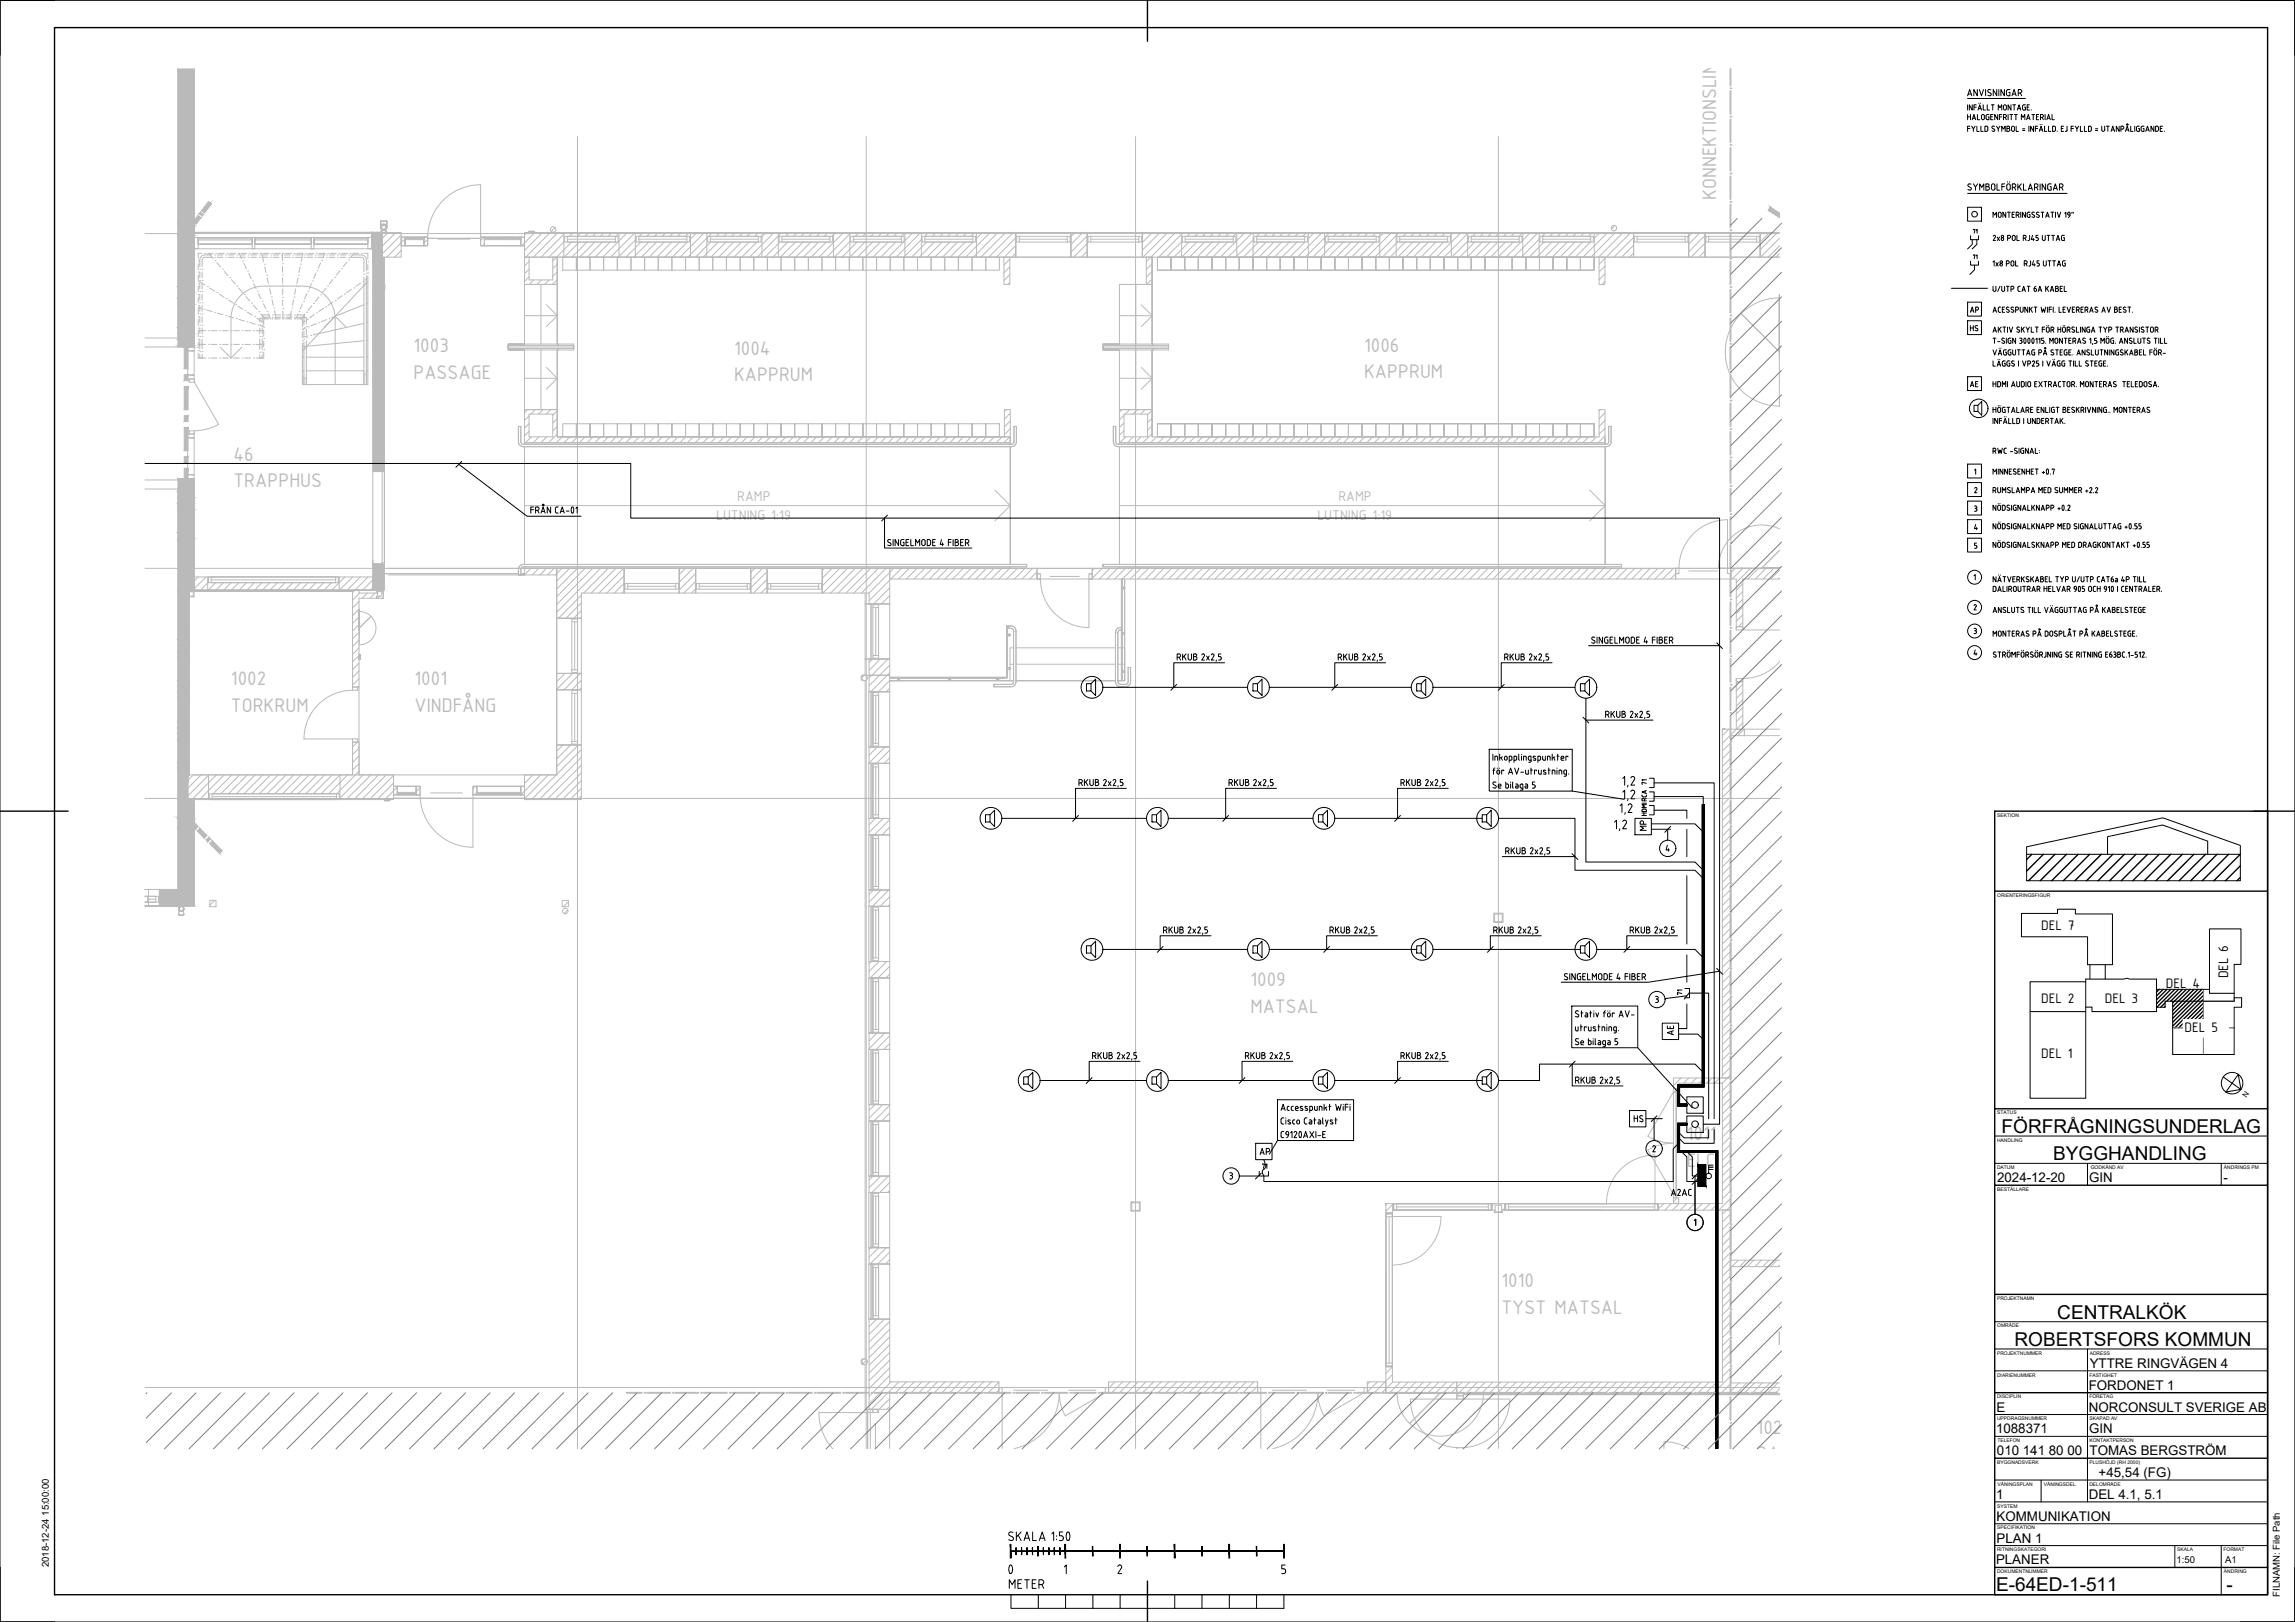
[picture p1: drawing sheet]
<svg xmlns="http://www.w3.org/2000/svg" width="841mm" height="594mm" viewBox="0 0 841 594" stroke-linecap="round" stroke-linejoin="round" font-family="sans-serif">
<defs><g id="words">
<text font-size="10.1" x="364.1" y="578.9">0</text>
<g font-size="7.8" fill="#bababa">
<text x="628.9" y="73.3" transform="rotate(-90 628.9 73.3)">KONNEKTIONSLINJE</text>
<text x="151.5" y="128.9">1003</text>
<text x="269" y="129.9">1004</text>
<text x="499.9" y="128.8">1006</text>
<text x="151.5" y="138.7">PASSAGE</text>
<text x="269" y="139.6">KAPPRUM</text>
<text x="499.9" y="138.6">KAPPRUM</text>
<text x="85.5" y="168.7">46</text>
<text x="85.5" y="178.5">TRAPPHUS</text>
<text x="84.6" y="251.1">1002</text>
<text x="151.9" y="251.1">1001</text>
<text x="84.6" y="260.9">TORKRUM</text>
<text x="151.9" y="260.9">VINDFÅNG</text>
<text x="458.2" y="361.3">1009</text>
<text x="458.2" y="371.1">MATSAL</text>
<text x="618.1" y="417.6">1011</text>
<text x="618.1" y="427.4">ELC.</text>
<text x="550.2" y="471.5">1010</text>
<text x="550.2" y="481.2">TYST MATSAL</text>
<text x="651.4" y="482.8">1037</text>
<text x="651.4" y="492.6">ROSTFRITT FRD</text>
<text x="643.7" y="525.1">1024</text>
<text x="643.7" y="534.9">PASSAGE</text>
</g>
<text font-size="7.1" x="720.7" y="123.5">HS</text>
<g font-size="7">
<text x="733.5" y="415">FÖRFRÅGNINGSUNDERLAG</text>
<text x="752.4" y="425">BYGGHANDLING</text>
<text x="753.9" y="483">CENTRALKÖK</text>
<text x="738.2" y="493">ROBERTSFORS KOMMUN</text>
<text x="731.5" y="582.8">E-64ED-1-511</text>
<text x="815.9" y="582.8">-</text>
</g>
<text font-size="6.6" x="368.7" y="583.1">METER</text>
<g font-size="5.6" fill="#bababa">
<text x="270.2" y="183.3">RAMP</text>
<text x="490.5" y="183.3">RAMP</text>
<text x="262.5" y="190.5">LUTNING 1:19</text>
<text x="482.8" y="190.5">LUTNING 1:19</text>
</g>
<g font-size="5.4">
<text x="748" y="340.5">DEL 7</text>
<text x="816.5" y="358.4" transform="rotate(-90 816.5 358.4)">DEL 6</text>
<text x="793.7" y="361.8">DEL 4</text>
<text x="748" y="367.2">DEL 2</text>
<text x="771.3" y="367.2">DEL 3</text>
<text x="800.6" y="377.8">DEL 5</text>
<text x="748" y="387.4">DEL 1</text>
</g>
<text font-size="5.3" x="720.7" y="115.7">AP</text>
<g font-size="4.9">
<text x="720.7" y="142.9">AE</text>
<text x="731.9" y="433">2024-12-20</text>
<text x="765.6" y="433">GIN</text>
<text x="814.9" y="433">-</text>
<text x="765.8" y="501">YTTRE RINGVÄGEN 4</text>
<text x="765.4" y="509">FORDONET 1</text>
<text x="731.6" y="517">E</text>
<text x="765.5" y="517">NORCONSULT SVERIGE AB</text>
<text x="731.5" y="525">1088371</text>
<text x="765.6" y="525">GIN</text>
<text x="731.8" y="533">010 141 80 00</text>
<text x="765.7" y="533">TOMAS BERGSTRÖM</text>
<text x="769.1" y="541">+45,54 (FG)</text>
<text x="731.5" y="549">1</text>
<text x="765.5" y="549">DEL 4.1, 5.1</text>
<text x="731.6" y="557">KOMMUNIKATION</text>
<text x="731.6" y="565">PLAN 1</text>
<text x="731.5" y="573">PLANER</text>
</g>
<g font-size="3.5">
<text x="17.9" y="574" transform="rotate(-90 17.9 574)">2018-12-24 15:00:00</text>
<text x="797.6" y="572.4">1:50</text>
<text x="815.4" y="572.4">A1</text>
<text x="835.5" y="584.9" transform="rotate(-90 835.5 584.9)">FILNAMN: File Path</text>
</g>
<text font-size="2.8" x="823.3" y="402" transform="rotate(-56 823.3 402)">N</text>
<g font-size="1.8">
<text x="731.9" y="299.2">SEKTION</text>
<text x="731.9" y="328.5">ORIENTERINGSFIGUR</text>
<text x="731.9" y="408.2">STATUS</text>
<text x="731.8" y="418.2">HANDLING</text>
<text x="731.8" y="428.2">DATUM</text>
<text x="766.2" y="428.2">GODKÄND AV</text>
<text x="815" y="428.2">ÄNDRINGS PM</text>
<text x="731.9" y="436.2">BESTÄLLARE</text>
<text x="731.8" y="476.2">PROJEKTNAMN</text>
<text x="731.9" y="486.2">OMRÅDE</text>
<text x="731.8" y="496.2">PROJEKTNUMMER</text>
<text x="765.8" y="496.2">ADRESS</text>
<text x="731.8" y="504.2">DIARIENUMMER</text>
<text x="765.7" y="504.2">FASTIGHET</text>
<text x="731.8" y="512.2">DISCIPLIN</text>
<text x="765.7" y="512.2">FÖRETAG</text>
<text x="731.8" y="520.2">UPPDRAGSNUMMER</text>
<text x="765.7" y="520.2">SKAPAD AV</text>
<text x="731.9" y="528.2">TELEFON</text>
<text x="765.7" y="528.2">KONTAKTPERSON</text>
<text x="731.9" y="536.2">BYGGNADSVERK</text>
<text x="765.7" y="536.2">PLUSHÖJD (RH 2000)</text>
<text x="732" y="544.2">VÅNINGSPLAN</text>
<text x="749" y="544.2">VÅNINGSDEL</text>
<text x="765.7" y="544.2">DELOMRÅDE</text>
<text x="731.9" y="552.2">SYSTEM</text>
<text x="731.9" y="560.2">SPECIFIKATION</text>
<text x="731.8" y="568.2">RITNINGSKATEGORI</text>
<text x="797.9" y="568.2">SKALA</text>
<text x="814.8" y="568.2">FORMAT</text>
<text x="731.8" y="576.2">DOKUMENTNUMMER</text>
<text x="815" y="576.2">ÄNDRING</text>
</g>
</g></defs>
<g fill="#bababa" stroke="#bababa" stroke-width=".37">
<path d="M68.2 25.3h3v55.4z"/>
<path d="M70.3 81.9h.9v.6z"/>
<path d="M71.2 83v2.4h-1.8z"/>
<path d="M68.9 299.1h2.3v.8z"/>
<path d="M648.7 75.8l3.4 2.2v1.5z"/>
<path d="M65.2 25.3v55.4h6zM65.2 25.3h3l3 55.4z"/>
<path d="M65.2 80.7l5.6 .6 .4-.6zM65.2 80.7l5.6 .6h-5.6z"/>
<path d="M65.2 81.3l6 .3-.4-.3zM65.2 81.3l6 .3h-6z"/>
<path d="M65.2 81.6l6 .3v-.3zM65.2 81.6l6 .3h-6z"/>
<path d="M65.2 81.9l4.6 .6 .5-.6zM65.2 81.9l4.6 .6h-4.6z"/>
<path d="M65.2 82.5l2.4 2.9 2.2-2.9zM65.2 82.5l2.4 2.9h-2.4z"/>
<path d="M65.2 85.4l3 .4-.6-.4zM65.2 85.4l3 .4h-3z"/>
<path d="M69.4 85.4l1.8 .7v-.7zM69.4 85.4l1.8 .7h-2.3z"/>
<path d="M68.9 86.1l2.3 19v-19zM68.9 86.1l2.3 19h-2.3z"/>
<path d="M65.2 85.8l2.3 19.3v-19.3zM65.2 85.8l2.3 19.3h-2.3z"/>
<path d="M65.2 105.1l6 2.1v-2.1zM65.2 105.1l6 2.1h-6z"/>
<path d="M68.9 107.2l2.3 2.2v-2.2zM68.9 107.2l2.3 2.2h-2.3z"/>
<path d="M65.2 107.2l2.3 2.2v-2.2zM65.2 107.2l2.3 2.2h-2.3z"/>
<path d="M65.2 109.4l6 2.1v-2.1zM65.2 109.4l6 2.1h-6z"/>
<path d="M68.9 111.5l2.3 8.6v-8.6zM68.9 111.5l2.3 8.6h-2.3z"/>
<path d="M65.2 111.5l2.3 8.6v-8.6zM65.2 111.5l2.3 8.6h-2.3z"/>
<path d="M65.2 120.1l6 2.1v-2.1zM65.2 120.1l6 2.1h-6z"/>
<path d="M68.9 122.2l2.3 2.2v-2.2zM68.9 122.2l2.3 2.2h-2.3z"/>
<path d="M65.2 122.2l2.3 2.2v-2.2zM65.2 122.2l2.3 2.2h-2.3z"/>
<path d="M65.2 124.4l6 2.1v-2.1zM65.2 124.4l6 2.1h-6z"/>
<path d="M68.9 126.5l2.3 .6v-.6zM68.9 126.5l2.3 .6h-2.3z"/>
<path d="M65.2 126.5l2.3 .6v-.6zM65.2 126.5l2.3 .6h-2.3z"/>
<path d="M68.9 175.3l2.3 4.8v-4.8zM68.9 175.3l2.3 4.8h-2.3z"/>
<path d="M65.2 175.3l2.3 4.8v-4.8zM65.2 175.3l2.3 4.8h-2.3z"/>
<path d="M65.2 180.1l6 2.1v-2.1zM65.2 180.1l6 2.1h-6z"/>
<path d="M68.9 182.2l2.3 2.2v-2.2zM68.9 182.2l2.3 2.2h-2.3z"/>
<path d="M65.2 182.2l2.3 2.2v-2.2zM65.2 182.2l2.3 2.2h-2.3z"/>
<path d="M65.2 184.4l6 2.1v-2.1zM65.2 184.4l6 2.1h-6z"/>
<path d="M68.9 186.5l2.3 8.6v-8.6zM68.9 186.5l2.3 8.6h-2.3z"/>
<path d="M65.2 186.5l2.3 8.6v-8.6zM65.2 186.5l2.3 8.6h-2.3z"/>
<path d="M65.2 195.1l6 2.1v-2.1zM65.2 195.1l6 2.1h-6z"/>
<path d="M68.9 197.2l2.3 17.7v-17.7zM68.9 197.2l2.3 17.7h-2.3z"/>
<path d="M68.9 214.9l2.3 1.3v-1.3zM68.9 214.9l2.3 1.3h-2.3z"/>
<path d="M65.2 197.2l2.3 19v-19zM65.2 197.2l2.3 19h-2.3z"/>
<path d="M136.2 85.1l3.8 6v-6zM136.2 85.1l3.8 6h-3.8z"/>
<path d="M136.6 91.1l3.4 81.6v-81.6zM136.6 91.1l3.4 81.6h-3.4z"/>
<path d="M136.6 206.5l3.4 9.7v-9.7zM136.6 206.5l3.4 9.7h-3.4z"/>
<path d="M58.4 325.8l12.8 6v-6zM58.4 325.8l12.8 6h-12.8z"/>
<path d="M68.9 292.9l2.3 6.2v-6.2zM68.9 292.9l2.3 6.2h-2.3z"/>
<path d="M65.2 292.9l2.3 6.5v-6.5zM65.2 292.9l2.3 6.5h-2.3z"/>
<path d="M68.9 299.1l.8 .8h1.5zM69.7 299.9h1.5v1.5z"/>
<path d="M65.2 299.4l2.5 .5 .5-.5zM65.2 299.4l2.5 .5h-2.5z"/>
<path d="M65.2 299.9l6 3.5-3.5-3.5zM65.2 299.9l6 3.5h-6z"/>
<path d="M65.2 303.4l6 22.4v-22.4zM65.2 303.4l6 22.4h-6z"/>
<path d="M65.2 216.2l2.3 18.2v-18.2zM65.2 216.2l2.3 18.2h-2.3z"/>
<path d="M65.2 234.4l3.6 2.1v-2.1zM65.2 234.4l3.6 2.1h-3.6z"/>
<path d="M65.2 236.5l2.3 2.1v-2.1zM65.2 236.5l2.3 2.1h-2.3z"/>
<path d="M65.2 238.6l3.6 2.2v-2.2zM65.2 238.6l3.6 2.2h-3.6z"/>
<path d="M65.2 240.8l2.3 8.6v-8.6zM65.2 240.8l2.3 8.6h-2.3z"/>
<path d="M65.2 249.4l3.6 2.1v-2.1zM65.2 249.4l3.6 2.1h-3.6z"/>
<path d="M65.2 251.5l2.3 2.2v-2.2zM65.2 251.5l2.3 2.2h-2.3z"/>
<path d="M65.2 253.7l3.6 2.1v-2.1zM65.2 253.7l3.6 2.1h-3.6z"/>
<path d="M65.2 255.8l2.3 8.6v-8.6zM65.2 255.8l2.3 8.6h-2.3z"/>
<path d="M65.2 264.4l3.6 2.1v-2.1zM65.2 264.4l3.6 2.1h-3.6z"/>
<path d="M65.2 266.5l2.3 2.1v-2.1zM65.2 266.5l2.3 2.1h-2.3z"/>
<path d="M65.2 268.6l3.6 2.2v-2.2zM65.2 268.6l3.6 2.2h-3.6z"/>
<path d="M65.2 270.8l2.3 8.6v-8.6zM65.2 270.8l2.3 8.6h-2.3z"/>
<path d="M65.2 279.4l3.6 2.1v-2.1zM65.2 279.4l3.6 2.1h-3.6z"/>
<path d="M65.2 281.5l2.3 11.4v-11.4zM65.2 281.5l2.3 11.4h-2.3z"/>
<path d="M67.5 283.6v2.2l1.1-2.2zM68.6 283.6v2.2h-1.1z"/>
<path d="M67.5 217.4v17l1.4-17zM68.9 217.4v17h-1.4z"/>
<path d="M68.6 283.6v2.2l.3-2.2zM68.9 283.6v2.2h-.3z"/>
<path d="M67.5 294.4v5l1.4-5zM68.9 294.4v5h-1.4z"/>
<path d="M67.5 281.5v2.1l1.4-2.1zM68.9 281.5v2.1h-1.4z"/>
<path d="M67.5 285.8v8.6l1.4-8.6zM68.9 285.8v8.6h-1.4z"/>
<path d="M67.5 266.5v2.1l1.4-2.1zM68.9 266.5v2.1h-1.4z"/>
<path d="M67.5 270.8v8.6l1.4-8.6zM68.9 270.8v8.6h-1.4z"/>
<path d="M67.5 251.5v2.2l1.4-2.2zM68.9 251.5v2.2h-1.4z"/>
<path d="M67.5 255.8v8.6l1.4-8.6zM68.9 255.8v8.6h-1.4z"/>
<path d="M67.5 236.5v2.1l1.4-2.1zM68.9 236.5v2.1h-1.4z"/>
<path d="M67.5 240.8v8.6l1.4-8.6zM68.9 240.8v8.6h-1.4z"/>
<path d="M69.9 82.5l-.5 .6 .9-.3zM69.4 83.1l.9-.3-.4 .6z"/>
<path d="M76.4 73.8l-2.5 3.3 3.1-2.8zM73.9 77.1l3.1-2.8-2.4 3.4z"/>
<path d="M77 74.3l-2.4 3.4 2.9-3zM77.5 74.7l-2.5 3.3-.4-.3z"/>
<path d="M70.3 82.8l-.4 .6 1.1-.1zM69.9 83.4l1.1-.1-.5 .6z"/>
<path d="M70.3 81.9l-.4 .6 1.5 .2zM69.9 82.5l1.5 .2-.4 .6z"/>
<path d="M69.4 83.1l-1.8 2.3 2.9-1.5zM67.6 85.4l2.9-1.5-1.7 2.3z"/>
<path d="M73.4 77.7l-.4 .6 1.6 .3zM73 78.3l1.6 .3-.5 .6z"/>
<path d="M72.6 78.9l-1.8 2.4 2.9-1.6zM70.8 81.3l2.9-1.6-1.8 2.4z"/>
<path d="M648.7 75.8l-.7 1.2 4.1 2.5zM648 77l4.1 2.5v.2z"/>
<path d="M77.8 307.9l2.7 4.7 .9-1zM77.8 307.9l2.7 4.7-3.7-3.7z"/>
<path d="M71.3 301.5l-.3 1.6 1-1zM70.3 302.4l1-.9-.3 1.6z"/>
<path d="M72 302.1l-.4 1.7 1-1zM72 302.1l-.4 1.7-.6-.7z"/>
<path d="M68.7 298.9l1.6 3.5 1-.9zM68.7 298.9l1.6 3.5-2.6-2.5z"/>
<path d="M76.5 306.7l-.3 1.6 1-1zM76.5 306.7l-.3 1.6-.7-.6z"/>
<path d="M73.3 303.4l1.6 3.6 1-1zM72.3 304.4l1-1 1.6 3.6z"/>
<path d="M67.5 85.8v19.3l1.4-19.3zM68.9 85.8v19.3h-1.4z"/>
<path d="M67.5 199.4v2.1l1.4-2.1zM68.9 199.4v2.1h-1.4z"/>
<path d="M67.5 210.1v7.3l1.4-7.3zM68.9 210.1v7.3h-1.4z"/>
<path d="M67.5 197.2v2.2l1.4-2.2zM68.9 197.2v2.2h-1.4z"/>
<path d="M67.5 201.5v8.6l1.4-8.6zM68.9 201.5v8.6h-1.4z"/>
<path d="M67.5 182.2v2.2l1.4-2.2zM68.9 182.2v2.2h-1.4z"/>
<path d="M67.5 186.5v8.6l1.4-8.6zM68.9 186.5v8.6h-1.4z"/>
<path d="M67.5 167.2v2.2l1.4-2.2zM68.9 167.2v2.2h-1.4z"/>
<path d="M67.5 171.5v8.6l1.4-8.6zM68.9 171.5v8.6h-1.4z"/>
<path d="M67.5 152.2v2.2l1.4-2.2zM68.9 152.2v2.2h-1.4z"/>
<path d="M67.5 156.5v8.6l1.4-8.6zM68.9 156.5v8.6h-1.4z"/>
<path d="M67.5 137.2v2.2l1.4-2.2zM68.9 137.2v2.2h-1.4z"/>
<path d="M67.5 141.5v8.6l1.4-8.6zM68.9 141.5v8.6h-1.4z"/>
<path d="M67.5 122.2v2.2l1.4-2.2zM68.9 122.2v2.2h-1.4z"/>
<path d="M67.5 126.5v8.6l1.4-8.6zM68.9 126.5v8.6h-1.4z"/>
<path d="M67.5 107.2v2.2l1.4-2.2zM68.9 107.2v2.2h-1.4z"/>
<path d="M67.5 111.5v8.6l1.4-8.6zM68.9 111.5v8.6h-1.4z"/>
</g>
<g fill="none" stroke="#bababa" stroke-width=".37">
<path d="M65.2 25.3v98.5h-12.1M71.2 25.3v55.4M211.6 50v480.5M317.4 50v480.5M549.1 50v480.5M176.1 67.7v19.4M176.1 67.7a19.4 19.4 0 0 0-19.4 19.4M53.1 85.5h599M71.2 85.1h69.7zM71.2 83v44.1h-2.3h2.3v1.4h-2.3h2.3v8.9h-2.3h2.3v1.4h-2.3M71.2 85.1h65v6h-65zM71.2 86.9h1.4v4.2h-1.4z"/>
<path d="M71.2 81.6v.9M72.6 87.4h19.8v.5h-19.8zM72.6 89.4v-2.4v2.4M72.6 89.4h19.8v-2.4v2.4zM72.6 87h19.8h-19.8M72.6 95.6h.1M72.6 99.7h.1M72.6 96.6v2.1M73.2 98.6h.1M73.2 99.6v2.1M74 92.8h-1.4v1.8M74.1 98.6h.1"/>
<path d="M74.1 99.6v2.1M75 92.8h.1M76 92.8h2.1M76.5 92.8l1.7 1.9M77.6 93.4h-1.6a2.17 2.17 0 0 0-2.8 2.5v1.7M77.6 94.2h-1.6a1.37 1.37 0 0 0-1.5 .2 1.37 1.37 0 0 0-.4 1.5v1.7M78.6 93.4h.1M78.6 94.2h.1M78.8 95.5h.1M79.1 92.8h.1M79.5 96.2l1.4 1.6M79.6 93.4h2.1"/>
<path d="M79.6 94.2h2.1M80.1 92.8h2.1M81.5 98.6h.1M82.1 99.3l1.4 1.6M82.7 93.4h.1M82.7 94.2h.1M83.2 92.8h.1M83.7 93.4h2.1M83.7 94.2h2.1M84.2 92.8h2.1M86.8 93.4h.1M86.8 94.2h.1"/>
<path d="M87.3 92.8h.1M87.6 92.8l.9 1.9M87.8 93.4h2.1M87.8 94.2h2.1M88.3 92.8h2.1M88.9 95.6h.1M89.4 96.5l.9 1.9M90.7 99.3h.1M90.9 93.4h.1M90.9 94.2h.1M91.4 92.8h.1M91.9 93.4h2.1"/>
<path d="M91.9 94.2h2.1M92.4 86.9h1v4.2h-1zM92.4 92.8h2.1M93.4 87.4h20.6v.5h-20.6zM93.4 89.4v-2.4v2.4M93.4 89.4h20.6v-2.4v2.4zM93.4 87h20.6h-20.6M95 93.4h.1M95 94.2h.1M95.5 92.8h.1M95.9 92.8l.7 3M96 93.4h2.1"/>
<path d="M96 94.2h2.1M96.5 92.8h2.1M96.8 96.8h.1M97 97.8l.5 2M99.1 93.4h.1M99.1 94.2h.1M99.6 92.8h.1M100.1 93.4h2.1M100.1 94.2h2.1M100.6 92.8h2.1M103.2 93.4h.1M103.2 94.2h.1"/>
<path d="M103.5 92.8v2.8M103.5 96.6h.1M103.5 97.6v2.1M103.7 92.8h.1M104.2 93.4h2.1M104.2 94.2h2.1M104.7 92.8h2.1M107.3 93.4h.1M107.3 94.2h.1M107.8 92.8h.1M108.3 93.4h2.1M108.3 94.2h2.1"/>
<path d="M108.8 92.8h2.1l-.5 3M110 97.7l-.4 2.1M110.2 96.7h.1M111.4 93.4h.1M111.4 94.2h.1M111.9 92.8h.1M112.4 93.4h2.1M112.4 94.2h2.1M112.9 92.8h2.1M114 86.9h1.1v4.2h-1.1zM115.1 87.4h19.7v.5h-19.7zM115.1 89.4v-2.4v2.4"/>
<path d="M115.1 89.4h19.7v-2.4v2.4zM115.1 87h19.7h-19.7M115.5 93.4h.1M115.5 94.2h.1M116 92.8h.1M116.2 99.2h.1M116.5 93.4h2.1M116.5 94.2h2.1M117 92.8h2.1l-.8 1.7M117.5 96.3l-.9 2M117.9 95.4h.1M119.6 93.4h.1"/>
<path d="M119.6 94.2h.1M120.1 92.8h.1M120.6 93.4h2.1M120.6 94.2h2.1M121.1 92.8h2.1M123.7 93.4h.1M123.7 94.2h.1M124.2 92.8h.1M124.6 99.2l-1.3 1.6M124.7 93.4h2.1M124.7 94.2h2.1M125.2 98.4h.1"/>
<path d="M125.2 92.8h2.1M127.1 96l-1.3 1.6M127.8 95.2h.1M127.8 93.4h.1M127.8 94.2h.1M128.3 92.8h.1M128.8 93.4h3.6a2.19 2.19 0 0 1 1.9 3v2.6M128.8 94.2l4.1 .2a1.72 1.72 0 0 1 .5 2v3.1M129.3 92.8h2.1M129.7 92.8l-1.3 1.6M132.4 92.8h.1M133.4 92.8h1.4v2.1"/>
<path d="M134.8 100h.1M134.8 95.9h.1M134.8 86.9h1.4v4.2h-1.4zM134.8 96.9v2.1M136.2 85.1h3.8v87.6h-3.4v-81.6h-.4zM139.4 83.3l.5 .9 1.2 .1M139.4 83.3l.6-1.1 1.3 .1 .5 1-.7 1M139.4 83.3l.1 .1M139.5 83.1l-.1 .2M139.5 81h2.3zM139.5 81v2zM139.5 81v.7"/>
<path d="M139.5 81h.1M139.5 82.8h.1M139.5 83.7l.1 .1M139.6 84.7h.2h-.2M139.6 84.7h.1M139.7 83.3l.3 .6M139.7 83.3a.94 .94 0 0 1 .9-1 .94 .94 0 0 1 1 1M139.7 83.3v.1M139.7 83.3a.94 .94 0 0 0 .9 .9 .94 .94 0 0 0 1-.9M139.7 83.1v.1M139.7 83.2v.1M139.7 83v.1"/>
<path d="M139.7 83.2h.1M139.7 83.1v.2M139.7 83.2v.2M139.7 83.4l.1 .2M139.8 82.9l-.1 .3zM139.8 83.6h.1M139.8 84.7h-.2h.2M139.8 83.5a.85 .85 0 0 1 .8-1.1 .85 .85 0 0 1 .8 1.1M139.8 83.7l.1 .1M139.8 83.5l.2 .3M139.8 84.1h.1M139.8 83.7h.1"/>
<path d="M139.9 82.7l-.1 .2M139.9 84.2h.1M140 83.8l.6 .2M140 83.8v.1M140 83.8l.3 .2M140 83.9l.1 .1M140 84h.1M140 82.2l-.2 .2M140 84l.6 .2 .6-.2M140 84l.2 .1M140 85.1h7v9.1h-6.5v78.5h-.5zM140 87.3v77.8"/>
<path d="M140.1 84l.1 .1M140.2 82.5h-.1M140.2 82.4h-.1M140.2 84.1h.1M140.2 83.9l.4 .2M140.2 82.5a.88 .88 0 0 0-.5 .8 .88 .88 0 0 0 .6 .8M140.3 84.1l-.5 .6M140.3 84.4h.2M140.3 82.4l-.1 .1M140.3 82.4h.1M140.3 84.1h.1M140.3 84.1l.3 .1"/>
<path d="M140.3 84.1l.1 .1M140.3 84.1h.3M140.4 84.2l.2 .1M140.4 84.2h.5M140.5 82.1h-.2M140.7 84.3h.1M140.5 84.3h.1M140.5 84h.2M140.5 95.3l-.5 .6M140.5 98.2l-.5 .5M140.6 84.2h.1M140.6 82.3l-.4 .1"/>
<path d="M140.6 82.3h.1M140.6 82.4a.86 .86 0 0 1 .9 .9 .86 .86 0 0 1-.9 .8M140.6 82.4a.86 .86 0 0 0-.8 .9 .86 .86 0 0 0 .8 .8M140.6 82.4a.88 .88 0 0 1 .9 .9 .88 .88 0 0 1-.9 .8M140.6 82.4a.88 .88 0 0 0-.9 .9 .88 .88 0 0 0 .9 .8M140.7 82.4h.1M140.7 82.3h-.1M140.7 82.4a.88 .88 0 0 1 .8 .7 .88 .88 0 0 1-.6 1M140.7 82.4a.9 .9 0 0 1 .8 .7 .9 .9 0 0 1-.6 1M140.8 82.1h.2M140.8 84.4h-.1M140.9 84.4h-.1"/>
<path d="M140.9 84.2l-.2 .1M140.9 94.2v9.8M140.9 84.1h.1M140.9 84.1h-.3M140.9 84.1v.1M140.9 84.1l-.3 .1M141 82.4h.1M141 84.1h.1M141 84.4h-.1M141 84.1l.4 .6M141 84l-.4 .1M141 84.1h-.1"/>
<path d="M141 82.4h-.7M141.1 84l-.1 .1M141.1 84.1h-.1M141.1 82.4h.1M141.1 82.5h.1M141.1 84.1h.1M141.1 84h.1M141.2 84l-.2 .1M141.2 83.9v.1M141.2 84h-.1M141.3 83.9l-.1 .1M141.3 83.8l-.2 .1"/>
<path d="M141.3 82.3l.1 .1M141.3 83.8l-.1 .1M141.4 82.7l.1 .2M141.4 83.7l-.1 .1M141.4 83.5l-.8 .5M141.4 84.1l-.2 .2M141.4 84.7h.3h-.3M141.4 83.7v.1M141.5 83.5l-.1 .1M141.5 82.9v.3zM141.5 83.2v.1M141.5 83.3l-.1 .4"/>
<path d="M141.5 83.1v.2M141.5 83.3h.1M141.5 83.1l.1 .2M141.6 83.2h.1M141.6 83v.1M141.6 83.3l-.4 .7M141.6 83.3l-.1 .1M141.6 83.1l-.1 .2M141.7 82.7v.1M141.7 83.7v.1M141.7 84.7h-.3h.3M141.7 84.7h.1"/>
<path d="M141.7 81v1.9M141.7 81.7h.1M141.8 81v2.1zM141.8 81h-.1M141.8 83.1v.3M142.2 85.1l-2.2 2.3M145.1 85.1l-5.1 5.1M147 86.9h1.4v3.1h-1.4zM147 86l-7 7M147 91.7l-2.5 2.5M148.4 87.4h6.9v.4h-6.9zM148.4 86.9v3.1h6.9h-6.9z"/>
<path d="M148.4 87.4v.4M148.5 87.4l-6.8 6.8M151.3 87.4l-.4 .4M154.2 87.4l-.4 .4M155.3 87.8v-.4v.4M155.3 90v-3.1v3.1M155.3 86.9h-6.9h6.9M155.3 86.9h1.4v3.1h-1.4v-3.1h1.4v3.1h-1.4zM156.7 87.3h19.4M156.7 87.7l-1.4 1.4M160.6 87.6h11.6M176.1 86.9h1.4v3.1h-1.4v-3.1h1.4v3.1h-1.4z"/>
<path d="M177.3 86.9l-1.2 1.1M177.5 87.4h13.3v.4h-13.3zM177.5 86.9v3.1h13.3h-13.3zM177.5 87.4v.4M177.5 89.5l-.5 .5M179.6 87.4l-.4 .4M182.5 87.4l-.4 .4M185.3 87.4l-.4 .4M188.1 87.4l-.4 .4M190.8 86.9h1.4v3.1h-1.4zM190.8 87.8v-.4v.4M190.8 90v-3.1v3.1"/>
<path d="M190.8 86.9h-13.3h13.3M191.5 86.9l-1 .9M192.2 85.1h180v9.1h-180zM192.2 87.3v-1.6v8.5M192.2 94.2h1.7v8.3h8.7v-8.3h1.6v10h-12zM192.2 94.2h230v31.8M193.2 85.1l-1 1M193.9 84.7h1.9zM193.9 85.1h1.9zM193.9 84.7v.4v-.4M193.9 95.8l-1.7 1.6M193.9 98.6l-1.7 1.6"/>
<path d="M195.8 84.7v.4v-.4M195.8 85.1h-1.9h1.9M196 85.1l-4.9 4.9M198.8 85.1l-6.6 6.7M201.7 85.1l-9.5 9.5M203.4 83.4l-1.4 1.4M204.2 96.7l-1.6 1.7M204.2 99.6l-1.6 1.6M204.5 85.1l-9 9.1M206.2 94.2h5v4.8h-5zM206.6 85.1v9.1M206.9 86.6h19.6v2.1h-19.6z"/>
<path d="M206.9 88.4l-5.8 5.8M207.3 85.1l-9 9.1M207.9 86.6h17.6v2.1h-17.6zM207.9 87.6h17.6M209.5 88.7l-6.9 6.9M210.1 85.1l-1.4 1.5M211.2 94.2h5v4.8h-5zM212.3 88.7l-5.5 5.5M213 85.1l-1.4 1.5M215.1 88.7l-5.5 5.5M215.8 85.1l-1.4 1.5M216.2 94.2h5v4.8h-5z"/>
<path d="M218 88.7l-5.6 5.5M218.6 85.1l-1.4 1.5M220.8 88.7l-5.5 5.5M221.2 94.2h5v4.8h-5zM221.4 85.1l-1.4 1.5M223.6 88.7l-5.5 5.5M223.7 94.2l9.1-9.1v9.1M224.3 85.1l-1.4 1.5M226.2 94.2h5v4.8h-5zM226.4 88.7l-5.5 5.5M226.8 85.1v9.1M227.1 85.1l-1.4 1.5"/>
<path d="M229.9 85.1l-3.4 3.5M231.2 94.2h5v4.8h-5zM233.1 86.6h19.6v2.1h-19.6zM233.1 87.6l-6.5 6.6M234.1 86.6h17.6v2.1h-17.6zM234.1 87.6h17.6M234.9 88.7l-5.5 5.5M235.6 85.1l-1.4 1.5M236.2 94.2h5v4.8h-5zM237.7 88.7l-5.5 5.5M238.4 85.1l-1.4 1.5M240.6 88.7l-5.5 5.5"/>
<path d="M241.2 94.2h5v4.8h-5zM241.3 85.1l-1.5 1.5M243.4 88.7l-5.5 5.5M244.1 85.1l-1.4 1.5M246.2 94.2h5v4.8h-5zM246.2 88.7l-5.5 5.5M246.9 85.1l-1.4 1.5M249.1 88.7l-5.6 5.5M249.7 85.1l-1.4 1.5M251.2 94.2h5v4.8h-5zM251.9 88.7l-5.5 5.5M252.6 85.1l-1.4 1.5"/>
<path d="M253 85.1v9.1M255.4 85.1l-2.7 2.7M256.2 94.2h5v4.8h-5zM258.2 85.1l-9 9.1M259 85.1v9.1M259.3 86.6h19.6v2.1h-19.6zM259.3 86.9l-7.3 7.3M260.3 86.6h17.6v2.1h-17.6zM260.3 87.6h17.6M260.4 88.7l-5.6 5.5M261 85.1l-1.3 1.5M261.2 94.2h5v4.8h-5z"/>
<path d="M263.2 88.7l-5.5 5.5M263.9 85.1l-1.4 1.5M266 88.7l-5.5 5.5M266.2 94.2h5v4.8h-5zM266.7 85.1l-1.4 1.5M268.9 88.7l-5.6 5.5M269.5 85.1l-1.4 1.5M271.2 94.2h5v4.8h-5zM271.7 88.7l-5.5 5.5M272.4 85.1l-1.4 1.5M274.5 88.7l-5.5 5.5M275.2 85.1l-1.4 1.5"/>
<path d="M276.2 94.2h5v4.8h-5zM277.3 88.7l-5.5 5.5M278 85.1l-1.4 1.5M279.2 85.1v9.1M280.8 85.1l-1.9 2M281.2 94.2h5v4.8h-5zM283.7 85.1l-9 9.1M285.2 85.1v9.1M285.5 86.6h19.6v2.1h-19.6zM285.8 88.7l-5.5 5.5M286.2 94.2h5v4.8h-5zM286.5 85.1l-9 9.1"/>
<path d="M286.5 86.6h17.6v2.1h-17.6zM286.5 87.6h17.6M288.7 88.7l-5.6 5.5M289.3 85.1l-1.4 1.5M291.2 94.2h5v4.8h-5zM291.5 88.7l-5.5 5.5M292.2 85.1l-1.4 1.5M294.3 88.7l-5.5 5.5M295 85.1l-1.4 1.5M296.2 94.2h5v4.8h-5zM297.1 88.7l-5.5 5.5M297.8 85.1l-1.4 1.5"/>
<path d="M300 88.7l-5.6 5.5M300.7 85.1l-1.4 1.5M301.2 94.2h5v4.8h-5zM302.8 88.7l-5.5 5.5M303.5 85.1l-1.4 1.5M305.4 85.1v9.1M306.2 94.2h5v4.8h-5zM306.3 85.1l-1.4 1.5M309.1 85.1l-9 9.1M311.2 94.2h5v4.8h-5zM311.4 85.1v9.1l5.5-5.5M311.7 86.6h19.6v2.1h-19.6z"/>
<path d="M311.7 88.2l-5.9 6M312 85.1l-9.1 9.1M312.7 87.6h17.6M314.1 88.7l-5.5 5.5M314.8 85.1l-1.4 1.5M316.2 94.2h5v4.8h-5zM317.6 85.1l-1.4 1.5M319.8 88.7l-5.5 5.5M320.4 85.1l-1.4 1.5M321.2 94.2h5v4.8h-5zM322.6 88.7l-5.5 5.5M323.3 85.1l-1.4 1.5"/>
<path d="M325.4 88.7l-5.5 5.5M326.1 85.1l-1.4 1.5M326.2 94.2h5v4.8h-5zM328.3 88.7l-5.6 5.5M328.9 85.1l-1.4 1.5M330.3 86.6h-17.6v2.1h17.6M330.3 86.6v2.1M331.1 88.7l-5.5 5.5M331.2 94.2h5v4.8h-5zM331.6 85.1v9.1M331.8 85.1l-1.4 1.5M334.6 85.1l-3.3 3.3"/>
<path d="M336.2 94.2h5v4.8h-5zM337.4 85.1l-9 9.1M337.6 85.1v9.1M337.9 86.6h19.6v2.1h-19.6zM337.9 87.5l-6.7 6.7M338.9 86.6h17.6v2.1h-17.6zM338.9 87.6h17.6M339.6 88.7l-5.5 5.5M340.3 85.1l-1.5 1.5M341.2 94.2h5v4.8h-5zM342.4 88.7l-5.5 5.5M343.1 85.1l-1.4 1.5"/>
<path d="M345.2 88.7l-5.5 5.5M345.9 85.1l-1.4 1.5M346.2 94.2h5v4.8h-5zM348.1 88.7l-5.6 5.5M348.7 85.1l-1.4 1.5M350.9 88.7l-5.5 5.5M351.2 94.2h5v4.8h-5zM351.6 85.1l-1.4 1.5M353.7 88.7l-5.5 5.5M354.4 85.1l-1.4 1.5M356.2 94.2h5v4.8h-5zM356.6 88.7l-5.6 5.5"/>
<path d="M357.2 85.1l-1.4 1.5M357.8 85.1v9.1M360 85.1l-2.5 2.6M361.2 94.2h5v4.8h-5zM362.9 85.1l-9.1 9.1M365.7 85.1l-9 9.1M367.9 94.2h2.2v10h-2.2zM368.5 85.1l-9 9.1M370.1 94.9l-2.2 2.2M370.1 97.8l-2.2 2.1M371.4 85.1l-9.1 9.1M372.2 85.1v9.1h20.2v-9.1"/>
<path d="M372.2 85.1h20.2M372.2 87.1l-7 7.1M372.2 90l-4.3 4.3M372.2 92.8l-1.4 1.4M372.2 85.1v9.1M372.5 86.6h19.6v2.1h-19.6zM373.5 87.6h17.6M373.5 86.6v2.1M391.1 86.6v2.1M392.4 85.1h6v9.1h-6zM392.4 85.1v9.1M394 85.1l-1.6 1.6"/>
<path d="M396.8 85.1l-4.4 4.4M398.4 94.2v-9.1h20.2v9.1M398.4 86.4l-6 6M398.4 89.2l-5 5M398.4 92l-2.1 2.2M398.7 86.6h19.6v2.1h-19.6zM399.7 87.6h17.6M399.7 86.6v2.1M417.3 86.6v2.1M418.6 85.1h180v9.1h-180zM419.4 85.1l-.8 .9M420.1 94.2h2.1v10h-2.1z"/>
<path d="M422.2 96.5l-2.1 2.2M422.2 99.3l-2.1 2.2M422.3 85.1l-3.7 3.7M424.2 94.2h5v4.8h-5v-4.8h5v4.8h-5zM425.1 85.1l-6.5 6.5M427.9 85.1l-9 9.1M429.2 94.2h4.9v4.8h-4.9v-4.8h4.9v4.8h-4.9zM430.8 85.1l-10.7 10.7M433 94.2h219.1M433 85.1v9.1M433.3 86.6h19.6v2.1h-19.6zM433.3 88.2l-5.9 6"/>
<path d="M433.6 85.1l-9 9.1M434.1 94.2h5v4.8h-5v-4.8h5v4.8h-5zM434.3 86.6h17.6v2.1h-17.6zM434.3 87.6h17.6M435.7 88.7l-5.5 5.5M436.4 85.1l-1.4 1.5M438.6 88.7l-5.6 5.5M439.1 94.2h5.1v4.8h-5.1v-4.8h5.1v4.8h-5.1zM439.3 85.1l-1.4 1.5M441.4 88.7l-5.5 5.5M442.1 85.1l-1.4 1.5M444.2 94.2h5v4.8h-5v-4.8h5v4.8h-5z"/>
<path d="M444.2 88.7l-5.5 5.5M444.9 85.1l-1.4 1.5M447.1 88.7l-5.6 5.5M447.7 85.1l-1.4 1.5M449.2 94.2h5v4.8h-5v-4.8h5v4.8h-5zM449.9 88.7l-5.5 5.5M450.6 85.1l-1.4 1.5M452.7 88.7l-5.5 5.5M453.2 85.1v9.1M453.4 85.1l-1.4 1.5M454.2 94.2h4.9v4.8h-4.9v-4.8h4.9v4.8h-4.9zM456.2 85.1l-3.3 3.3"/>
<path d="M459 85.1l-9 9.1M459.1 94.2h5.1v4.8h-5.1v-4.8h5.1v4.8h-5.1zM459.2 85.1v9.1M459.5 86.6h19.6v2.1h-19.6zM459.5 87.5l-6.6 6.7M460.5 86.6h17.6v2.1h-17.6zM460.5 87.6h17.6M461.2 88.7l-5.5 5.5M461.9 85.1l-1.4 1.5M464 88.7l-5.5 5.5M464.2 94.2h5v4.8h-5v-4.8h5v4.8h-5zM464.7 85.1l-1.4 1.5"/>
<path d="M466.9 88.7l-5.6 5.5M467.5 85.1l-1.4 1.5M469.2 94.2h5v4.8h-5v-4.8h5v4.8h-5zM469.7 88.7l-5.5 5.5M470.4 85.1l-1.5 1.5M472.5 88.7l-5.5 5.5M473.2 85.1l-1.4 1.5M474.2 94.2h4.9v4.8h-4.9v-4.8h4.9v4.8h-4.9zM475.3 88.7l-5.5 5.5M476 85.1l-1.4 1.5M478.2 88.7l-5.5 5.5M478.8 85.1l-1.4 1.5"/>
<path d="M479.1 94.2h5v4.8h-5v-4.8h5v4.8h-5zM479.4 85.1v9.1M481.7 85.1l-2.6 2.6M484.1 94.2h5.1v4.8h-5.1v-4.8h5.1v4.8h-5.1zM484.5 85.1l-9 9.1M485.4 85.1v9.1M485.7 86.6h19.6v2.1h-19.6zM485.7 86.8l-7.4 7.4M486.7 88.7l-5.6 5.5M486.7 86.6h17.6v2.1h-17.6zM486.7 87.6h17.6M487.3 85.1l-1.4 1.5"/>
<path d="M489.2 94.2h5v4.8h-5v-4.8h5v4.8h-5zM489.5 88.7l-5.5 5.5M490.2 85.1l-1.4 1.5M492.3 88.7l-5.5 5.5M493 85.1l-1.4 1.5M494.2 94.2h5v4.8h-5v-4.8h5v4.8h-5zM495.2 88.7l-5.6 5.5M495.8 85.1l-1.4 1.5M498 88.7l-5.6 5.5M498.6 85.1l-1.4 1.5M499.2 94.2h4.9v4.8h-4.9v-4.8h4.9v4.8h-4.9zM500.8 88.7l-5.5 5.5"/>
<path d="M501.5 85.1l-1.4 1.5M503.6 88.7l-5.5 5.5M504.1 94.2h5.1v4.8h-5.1v-4.8h5.1v4.8h-5.1zM504.3 85.1l-1.4 1.5M505.6 85.1v9.1M507.1 85.1l-1.8 1.8M509.2 94.2h5v4.8h-5v-4.8h5v4.8h-5zM509.9 85.1l-9 9.1M511.6 85.1v9.1M511.9 86.6h19.6v2.1h-19.6zM512.1 88.7l-5.5 5.5M512.8 85.1l-9 9.1"/>
<path d="M512.9 86.6h17.6v2.1h-17.6zM512.9 87.6h17.6M514.2 94.2h5v4.8h-5v-4.8h5v4.8h-5zM514.9 88.7l-5.5 5.5M515.6 85.1l-1.4 1.5M517.8 88.7l-5.5 5.5M518.4 85.1l-1.4 1.5M519.2 94.2h5v4.8h-5v-4.8h5v4.8h-5zM520.6 88.7l-5.5 5.5M521.3 85.1l-1.4 1.5M523.4 88.7l-5.5 5.5M524.1 85.1l-1.4 1.5"/>
<path d="M524.2 94.2h5v4.8h-5v-4.8h5v4.8h-5zM526.2 88.7l-5.5 5.5M526.9 85.1l-1.4 1.5M529.1 88.7l-5.5 5.5M529.2 94.2h5v4.8h-5v-4.8h5v4.8h-5zM529.8 85.1l-1.4 1.5M531.8 85.1v9.1M532.6 85.1l-1.4 1.5M534.2 94.2h5v4.8h-5v-4.8h5v4.8h-5zM535.4 85.1l-9 9.1M537.8 85.1v9.1M538.1 86.6h19.6v2.1h-19.6z"/>
<path d="M538.1 88.1l-6.1 6.1M538.2 85.1l-9 9.1M539.1 86.6h17.6v2.1h-17.6zM539.1 87.6h17.6M539.2 94.2h5v4.8h-5v-4.8h5v4.8h-5zM540.4 88.7l-5.5 5.5M541.1 85.1l-1.4 1.5M543.2 88.7l-5.5 5.5M543.9 85.1l-1.4 1.5M544.2 94.2h4.9v4.8h-4.9v-4.8h4.9v4.8h-4.9zM546.1 88.7l-5.6 5.5M546.7 85.1l-1.4 1.5"/>
<path d="M548.9 88.7l-5.5 5.5M549.1 94.2h5.1v4.8h-5.1v-4.8h5.1v4.8h-5.1zM549.6 85.1l-1.4 1.5M551.7 88.7l-5.5 5.5M552.4 85.1l-1.4 1.5M554.2 94.2h5v4.8h-5v-4.8h5v4.8h-5zM554.5 88.7l-5.5 5.5M555.2 85.1l-1.4 1.5M556.6 86.6l1.4-1.5v9.1M557.4 88.7l-5.5 5.5M559.2 94.2h5v4.8h-5v-4.8h5v4.8h-5zM560.9 85.1l-3.2 3.2"/>
<path d="M563.7 85.1l-9 9.1M564 85.1v9.1M564.2 94.2h5v4.8h-5v-4.8h5v4.8h-5zM564.3 86.6h19.6v2.1h-19.6zM564.3 87.3l-6.8 6.9M565.3 86.6h17.6v2.1h-17.6zM565.3 87.6h17.6M565.8 88.7l-5.5 5.5M566.5 85.1l-1.4 1.5M568.7 88.7l-5.5 5.5M569.2 94.2h5v4.8h-5v-4.8h5v4.8h-5zM569.4 85.1l-1.4 1.5"/>
<path d="M571.5 88.7l-5.5 5.5M572.2 85.1l-1.4 1.5M574.2 94.2h5v4.8h-5v-4.8h5v4.8h-5zM574.3 88.7l-5.5 5.5M575 85.1l-1.4 1.5M577.2 88.7l-5.6 5.5M577.8 85.1l-1.4 1.5M579.2 94.2h5v4.8h-5v-4.8h5v4.8h-5zM580 88.7l-5.5 5.5M580.7 85.1l-1.4 1.5M582.8 88.7l-5.5 5.5M583.5 85.1l-1.4 1.5"/>
<path d="M584.2 85.1v9.1M586 94.2h2.2v10h-2.2zM586.3 85.1l-2.4 2.4M588.2 94.6l-2.2 2.2M588.2 97.5l-2.2 2.1M589.2 85.1l-9.1 9.1M591.7 82.6l-1.2 1.2M592 85.1l-9 9.1M594.8 85.1l-9 9.1M597.6 85.1l-9 9.1M598.6 94.2v-9.1h20.2v9.1M598.6 87l-7.2 7.2"/>
<path d="M598.6 89.8l-4.3 4.4M598.6 92.6l-1.5 1.6M598.9 86.6h19.6v2.1h-19.6zM599.9 87.6h17.6M599.9 86.6v2.1M617.5 86.6v2.1M618.8 85.1h6v9.1h-6zM620.3 85.1l-1.5 1.5M623.1 85.1l-4.3 4.3M624.8 86.2l-6 6M624.8 89.1l-5.1 5.1M624.8 91.9l-2.2 2.3"/>
<path d="M625.1 86.6h19.6v2.1h-19.6zM626.1 87.6h17.6M626.1 86.6v2.1M643.7 86.6v2.1M645.7 85.1l-.7 .7M648.5 85.1l-3.5 3.6M651.4 85.1l-6.4 6.4M652.1 85.1h-7.1v9.1v-9.1h-20.2v9.1M652.1 87.2l-6.9 7M652.1 90.1l-4.1 4.1M652.1 92.9l-1.2 1.3M72.6 103.8h.1"/>
<path d="M72.6 107.9h.1M72.6 112h.1M72.6 116.1h.1M72.6 100.7v2.1l2.6 1.6M72.6 104.8v2.1M72.6 108.9v2.1M72.6 113v2.1M72.6 117.1v2.1M72.6 112.6l1.2 .4M73.2 102.7h.1M73.2 106.8h.1M73.2 110.9h.1"/>
<path d="M73.2 115h.1M73.2 119.1h.1M73.2 103.7v2.1M73.2 107.8v2.1M73.2 111.9v2.1M73.2 116v2.1M74.1 102.7h.1M74.1 106.8h.1M74.1 110.9h.1M74.1 115h.1M74.1 119.1h.1M74.1 103.7v2.1"/>
<path d="M74.1 107.8v2.1M74.1 111.9v2.1M74.1 116v2.1M74.8 113.3h.1M75.8 113.5l2 .6M76 104.9h.1M76.8 105.5l1.8 1.1M78.7 114.4h.1M79.5 107.2h.1M79.7 114.7l2 .6M80.3 107.7l1.8 1.1M82.7 115.6h.1"/>
<path d="M82.9 109.4h.1M83.6 115.8l2 .6M83.8 109.9l1.7 1.1M84.2 101.7h.1M84.8 102.4l1.4 1.6M86.4 111.6h.1M86.6 116.7h.1M86.8 104.8h.1M87.2 112.1l1.8 1.1M87.5 105.6l1.4 1.5M87.6 117l2 .6M89.5 107.9h.1"/>
<path d="M89.8 113.8h.1M90.2 108.7l1.3 1.6M90.6 117.8h.1M90.7 114.3l1.7 1.1M91.2 100.2l.9 1.9M91.5 118.1l2 .6M92.2 111h.1M92.5 102.9h.1M92.9 111.8l1.3 1.6M92.9 103.9l1 1.8M93.3 116h.1M94.1 116.5l2.5 1.6"/>
<path d="M94.3 106.6h.1M94.5 119h.1M94.7 107.5l.9 1.9M94.9 114.1h.1M95.2 119.1h.1M95.2 118.1v-1.5h.9v1.5M95.4 119.3l1.2 .3M95.5 114.9l1.7 1.9M96.1 110.3h.1M96.1 119.1h.1M96.5 111.2l.9 1.9M96.6 119.9h.1"/>
<path d="M97.7 100.8h.1M97.9 114h.1M97.9 101.8l.5 2M98.3 114.9l.9 1.9M98.6 104.8h.1M98.6 116.8h-2v2.1M98.8 105.8l.5 2M98.8 115.4h-2.5v.8h2.5M99.5 108.8h.1M99.6 116.8h.1M99.7 109.8l.4 2M99.8 115.4h.1"/>
<path d="M99.8 116.2h.1M100.4 112.8h.1M100.6 113.8l.6 3M100.6 116.8h2.1M100.8 115.4h2.1M100.8 116.2h2.1M103.5 100.7h.1M103.5 101.7l.1 2.1M103.6 104.8h.1M103.6 108.9h.1M103.6 105.8v2.1M103.6 109.9v2.1"/>
<path d="M103.6 113h.1M103.6 114l.1 2.8M103.7 116.8h.1M103.9 115.4h.1M103.9 116.2h.1M104.7 116.8h2.1M104.9 115.4h2.1M104.9 116.2h2.1M106.8 113.8l-.6 3M107 112.8h.1M107.6 109.8l-.4 2.1M107.8 108.8h.1"/>
<path d="M107.8 116.8h.1M108 115.4h.1M108 116.2h.1M108.4 105.8l-.4 2M108.6 104.8h.1M108.8 116.8h2v2.8M109 115.4h2.5v.8M109 116.2l3.3 .1v2.3M109.1 115.1l-.7 1.7M109.2 101.8l-.4 2M109.4 100.8h.1M109.5 114.2h.1"/>
<path d="M110.8 111.3l-.9 1.9M111.2 110.4h.1M111.4 116.3v2.8M111.7 115.2l-1.3 1.6M111.8 117.5l-1 .7M112.3 119.6h.1M112.4 114.4h.1M112.5 107.6l-.9 1.9M112.6 116.9h.1M112.9 106.7h.1M113 119.7h.1M114.1 103.8l-.8 2"/>
<path d="M114.3 112l-1.3 1.6M114.5 102.9h.1M114.9 111.2h.1M115.2 115.2l-1.7 1.2M115.8 100.1l-.8 1.9M115.9 118.6l-2 .8M116 114.6h.1M116.8 118.2h.1M116.9 108.8l-1.4 1.6M117.5 108h.1M118.6 112.9l-1.7 1.2M119.4 112.3h.1"/>
<path d="M119.4 105.6l-1.3 1.6M119.7 117.1l-1.9 .7M120.1 104.8h.1M120.6 116.7h.1M122 110.6l-1.8 1.2M122 102.4l-1.3 1.6M122.6 101.6h.1M122.8 115.8v25M122.8 115.9a12 12 0 0 0-12-11.1h-14.2a12 12 0 0 0-12 12v14.3M122.8 110h.1M122.8 115.8l-1.2 .5M125.4 108.3l-1.7 1.2"/>
<path d="M126.2 107.7h.1M126.8 119.8l-4-3.9-4 4M128.8 106l-1.8 1.2M129.6 105.4h.1M132.2 103.7l-1.8 1.2M133 103.1h.1M133.4 100.5h.1M133.4 111.6l-10.6 4.2M133.4 118.5l-18.6 4.1M133.4 101.5v39.3M134.3 100h.1M134.3 101v39.8"/>
<path d="M134.3 103.7l-.9 .9M134.8 101v39.8h-24v-12.2l24-25.5M134.8 101.9l-1 .7M134.8 111l-.5 .2M134.8 118.1l-.5 .2M140.5 104v1.9zM140.5 105.9v-1.9v1.9M140.5 101l-.5 .5M140.5 103.8l-.5 .5M140.5 106.7l-.5 .5M140.5 109.5l-.5 .5M140.5 112.3l-.5 .5"/>
<path d="M140.5 115.1l-.5 .5M140.5 118l-.5 .5M140.9 105.9v110.3h-71.6v.2M141 104v1.9zM141 105.9h-.5h.5M141 104h-.5h.5M192.2 115.6h12l-4 4M193.9 101.4l-1.7 1.7M195.6 102.5l-1.6 1.7M198.2 104.2v21.8M198.4 102.5l-1.6 1.7M200.2 111.6l4 4"/>
<path d="M201.3 102.5l-1.7 1.7M204.2 102.4l-1.8 1.8M370.1 100.6l-2.2 2.2M370.1 103.4l-.8 .8M410.2 115.6h12l-4 4M416.2 104.2v21.8M418.2 111.6l4 4M422.2 104.2h-12v21.8h-6h24v2.2h-24h6v21.8h12M422.2 102.2l-2 2M588.2 100.3l-2.2 2.2M588.2 103.1l-1.1 1.1M638 114.9a19.8 19.8 0 0 1 14.1-5.8v39.6a19.8 19.8 0 0 1-18.3-12.2 19.8 19.8 0 0 1 4.2-21.6z"/>
<path d="M652.1 109.1v19.9v-19.9M652.1 107.9v22.2zM652.1 107.9h.1M53.1 127.1h14.4M68.8 135.1v2.1M69.3 139v1h1.9v-1M69.3 140v-1.2h1.9v1.2l8.9 15.4M70.3 137.4h.4h-.4M72.6 120.2h.1M72.6 124.3h.1M72.6 128.4h.1M72.6 129.4v1.7h2.8"/>
<path d="M72.6 121.2v2.1M72.6 125.3v2.1M72.6 126.1h2.8M72.6 121.1h2.8M73.2 128.8h.1M73.2 123.2h.1M73.2 120.1v2.1M73.2 124.2v3.6M73.2 129.8v1.3M74.1 128.8h.1M74.1 123.2h.1M74.1 120.1v2.1"/>
<path d="M74.1 124.2v3.6M74.1 129.8v1.3M76.4 131.1h.1M76.4 126.1h.1M76.4 121.1h.1M77.4 131.1h2.1M77.4 126.1h2.1M77.4 121.1h2.1M80.5 131.1h.1M80.5 126.1h.1M80.5 121.1h.1M80.6 127.1l4 4 4-4"/>
<path d="M81.5 131.1h2.1M81.5 126.1h2.1M81.5 121.1h2.1M84.6 131.1h.1M84.6 126.1h.1M84.6 121.1h.1M85.6 131.1h2.1M85.6 126.1h2.1M85.6 121.1h2.1M88.7 131.1h.1M88.7 126.1h.1M88.7 121.1h.1"/>
<path d="M89.7 131.1h2.1M89.7 126.1h2.1M89.7 121.1h2.1M92.8 131.1h.1M92.8 126.1h.1M92.8 121.1h.1M93.8 126.1h2.8M93.8 121.1h2.8M95.2 129h.1M95.2 123.2h.1M95.2 120.1v2.1M95.2 124.2v3.8"/>
<path d="M95.2 130v1.1M96.1 129h.1M96.1 123.2h.1M96.1 120.1v2.1M96.1 124.2v3.8M96.1 130v1.1M96.6 124h.1M96.6 128.1h.1M96.6 129.1v2h-2.8M96.6 120.9v2.1M96.6 125v2.1M110.8 124.7h.1"/>
<path d="M110.8 120.6h.1M110.8 121.6v2.1M110.8 125.7v2.9M110.8 130.8h.6M110.8 135.8h.6M111.4 124.2h.1M111.4 120.1h.1M111.4 121.1v2.1M111.4 125.2v15.6M111.8 138.7h.1M112.1 120.1l-1.3 .5M112.3 123.7h.1"/>
<path d="M112.3 130.8h21.1M112.3 135.8h21.1M112.3 120.6v2.1M112.3 124.7v16.1M112.3 127l-.9 1M112.9 123.1l-2.1 .4M113.8 122.8h.1M133.4 124.8l-22.6 2.2M133.8 137.2h.1M134.3 130.8h.5M134.3 135.8h.5M134.8 124.7h-.5"/>
<path d="M140.5 137.8l-.5 .5M140.5 126.5l-.5 .5M140.5 123.6l-.5 .5M140.5 120.8l-.5 .5M140.5 129.3l-.5 .5M140.5 132.1l-.5 .5M140.5 135l-.5 .4M186.2 126.7h24zM186.2 127.5h24zM186.2 126.7v.8zM186.2 126v2.2M192.2 138.5h12l-4 4.1"/>
<path d="M198.2 128.2v21.8M200.2 134.5l4 4M204.2 128.2v31.8h163.9v-10h2.1v12.2h-178h178v.5v-2.7h-166zM204.2 126v-31.8v31.8M204.2 126v-21.8h-12v21.8h-6h24v2.2h-24h6v21.8h12h-12l.1 12.7M204.7 126v.7M204.7 127.5v.7M210.2 126.7v.8v-.8M404.2 126.7h24zM404.2 127.5h24zM404.2 126.7v.8zM404.2 126v2.2"/>
<path d="M410.2 138.5h12l-4 4.1M416.2 128.2v21.8M418.2 134.5l4 4M422.2 128.2v31.8M422.7 126v.7M422.7 127.5v.7M428.2 126.7v.8v-.8M652.1 128.8l-14.1-13.9 14.1 14M68.9 159h2.3v1.4h-2.3h2.3v13.5h-2.3h2.3v1.4h-2.3h2.3v40.9h-2.3M69.3 158.8v-1h1.9v1M69.3 157.8v1.2h1.9v-1.2M80.1 155.4a17.8 17.8 0 0 1-8.9 2.4"/>
<path d="M111.4 140.8h.8zM133.4 140.8h.8zM140.5 146.3l-.5 .5M140.5 154.7l-.5 .6M140.5 157.6l-.5 .5M140.5 140.6l-.5 .5M140.5 149.1l-.5 .5M140.5 143.4l-.5 .5M140.5 151.9l-.5 .5M190 156.2h.9M190 156.2v5.6M190 156.2h.8h-.8"/>
<path d="M190.9 156.2v5.7l.3 .7 .6 .1M190.9 156.2v5.6a.96 .96 0 0 0 .9 .9M193.4 150l-1.2 1.1M193.9 155.1l-1.7 1.7M193.9 151.7h8.7v8.3h-8.7zM193.9 152.3l-1.7 1.7M193.9 158l-1.7 1.6M196.2 150l-1.7 1.7M199 150l-1.6 1.7M201.8 150l-1.6 1.7M204.2 150.5l-1.6 1.6M204.2 153.3l-1.6 1.7"/>
<path d="M204.2 159l-3.2 3.2M204.2 156.1l-1.6 1.7M206.2 155.2v4.8h5v-4.8h155v4.8h-5v-4.8v4.8h-5v-4.8v4.8h-5v-4.8v4.8h-5v-4.8v4.8h-5v-4.8v4.8h-5v-4.8v4.8h-5v-4.8v4.8h-5v-4.8v4.8h-5v-4.8v4.8h-5v-4.8v4.8h-5v-4.8v4.8h-5v-4.8v4.8h-5v-4.8v4.8h-5v-4.8v4.8h-5v-4.8v4.8h-5v-4.8v4.8h-5v-4.8v4.8h-5v-4.8v4.8h-5v-4.8v4.8h-5v-4.8v4.8h-5v-4.8v4.8h-5v-4.8v4.8h-5v-4.8v4.8h-5v-4.8v4.8h-5v-4.8v4.8h-5v-4.8v4.8h-5v-4.8v4.8h-5v-4.8v4.8h-5v-4.8v4.8h-5v-4.8v4.8h-5v-4.8zM368.7 150l-.6 .7M370.2 151.3l-2.1 2.2M370.2 154.2l-2.1 2.1M370.2 157l-2.1 2.2M370.2 159.8l-2.3 2.4M371.6 156.2h.9v5.6M371.6 156.2v5.6M371.6 156.2h.8h-.8M408 156.2h.9h-.9"/>
<path d="M408.9 156.2v5.7l.3 .6 .6 .2M408.9 156.2h-.9v6l1 1.2 1.3 .2M408.9 156.2v5.6a.96 .96 0 0 0 .9 .9M411.2 150l-1 .9M411.9 157.8l-1.7 1.6M411.9 151.7h8.7v8.3h-8.7zM411.9 152.1l-1.7 1.7M411.9 154.9l-1.7 1.7M414 150l-1.7 1.7M416.8 150l-1.7 1.7M419.6 150l-1.6 1.7M422.2 155.9l-1.6 1.7"/>
<path d="M422.2 150.3l-1.6 1.6M422.2 153.1l-1.6 1.6M422.2 158.7l-3.4 3.5M424.2 155.2h5v4.8h-5v-4.8h5v4.8h-5zM429.2 155.2h4.9v4.8h-4.9v-4.8h4.9v4.8h-4.9zM434.1 155.2h5v4.8h-5v-4.8h5v4.8h-5zM439.1 155.2h5.1v4.8h-5.1v-4.8h5.1v4.8h-5.1zM444.2 155.2h5v4.8h-5v-4.8h5v4.8h-5zM449.2 155.2h5v4.8h-5v-4.8h5v4.8h-5zM454.2 155.2h4.9v4.8h-4.9v-4.8h4.9v4.8h-4.9zM459.1 155.2h5.1v4.8h-5.1v-4.8h5.1v4.8h-5.1zM464.2 155.2h5v4.8h-5v-4.8h5v4.8h-5z"/>
<path d="M469.2 155.2h5v4.8h-5v-4.8h5v4.8h-5zM474.2 155.2h4.9v4.8h-4.9v-4.8h4.9v4.8h-4.9zM479.1 155.2h5v4.8h-5v-4.8h5v4.8h-5zM484.1 155.2h5.1v4.8h-5.1v-4.8h5.1v4.8h-5.1zM489.2 155.2h5v4.8h-5v-4.8h5v4.8h-5zM494.2 155.2h5v4.8h-5v-4.8h5v4.8h-5zM499.2 155.2h4.9v4.8h-4.9v-4.8h4.9v4.8h-4.9zM504.1 155.2h5.1v4.8h-5.1v-4.8h5.1v4.8h-5.1zM509.2 155.2h5v4.8h-5v-4.8h5v4.8h-5zM514.2 155.2h5v4.8h-5v-4.8h5v4.8h-5zM519.2 155.2h5v4.8h-5v-4.8h5v4.8h-5zM524.2 155.2h5v4.8h-5v-4.8h5v4.8h-5z"/>
<path d="M529.2 155.2h5v4.8h-5v-4.8h5v4.8h-5zM534.2 155.2h5v4.8h-5v-4.8h5v4.8h-5zM539.2 155.2h5v4.8h-5v-4.8h5v4.8h-5zM544.2 155.2h4.9v4.8h-4.9v-4.8h4.9v4.8h-4.9zM549.1 155.2h5.1v4.8h-5.1v-4.8h5.1v4.8h-5.1zM554.2 155.2h5v4.8h-5v-4.8h5v4.8h-5zM559.2 155.2h5v4.8h-5v-4.8h5v4.8h-5zM564.2 155.2h5v4.8h-5v-4.8h5v4.8h-5zM569.2 155.2h5v4.8h-5v-4.8h5v4.8h-5zM574.2 155.2h5v4.8h-5v-4.8h5v4.8h-5zM579.2 155.2h5v4.8h-5v-4.8h5v4.8h-5zM586.5 150l-.5 .5"/>
<path d="M588.2 151.2l-2.2 2.2M588.2 154l-2.2 2.2M588.2 156.9l-2.2 2.1M588.2 159.7l-2.5 2.5M589.5 156.2v5.6M589.5 156.2h.9M589.5 156.2h.9h-.9M590.4 156.2v5.9l-.7 1.1-1.1 .4M590.4 156.2l-.1 6-.8 1.1-.9 .3M53.1 179.1h12.1v146.7M67.5 175.3h-2.3v.5h-12.1M68.8 165.1v2.1"/>
<path d="M68.8 169.4v2.1M70.3 173.9h.4h-.4M136.6 172.7v33.8v-1.1M140 172.7v33.8M140.5 165.1h.4v41v-41v39.1M140.5 163.2l-.5 .5M140.5 171.7l-.5 .5M140.5 168.9l-.5 .5M140.5 160.4l-.5 .5M140.5 166.1l-.5 .5M190 161.8l.6 1.3 .7 .4 .9 .1M190 161.8a1.94 1.94 0 0 0 2.3 1.8h178.3"/>
<path d="M191.8 162.7h178.4M192.2 163.6h178M192.2 163.6v43.1M194.7 160l-2.2 2.2M197.5 160l-2.2 2.2M200.3 160l-2.1 2.2M206 160l-2.2 2.2M208.8 160l-2.1 2.2M211.6 160l-2.1 2.2M214.5 160l-2.2 2.2M217.3 160l-2.2 2.2M220.1 160l-2.1 2.2"/>
<path d="M222.9 160l-2.1 2.2M225.8 160l-2.2 2.2M228.6 160l-2.1 2.2M231.4 160l-2.1 2.2M234.3 160l-2.2 2.2M237.1 160l-2.2 2.2M239.9 160l-2.1 2.2M242.8 160l-2.2 2.2M245.6 160l-2.2 2.2M248.4 160l-2.1 2.2M251.2 160l-2.1 2.2M254.1 160l-2.2 2.2"/>
<path d="M256.9 160l-2.2 2.2M259.7 160l-2.1 2.2M262.6 160l-2.2 2.2M265.4 160l-2.2 2.2M268.2 160l-2.2 2.2M271 160l-2.1 2.2M273.9 160l-2.2 2.2M276.7 160l-2.2 2.2M279.5 160l-2.1 2.2M282.4 160l-2.2 2.2M285.2 160l-2.2 2.2M288 160l-2.1 2.2"/>
<path d="M290.8 160l-2.1 2.2M293.7 160l-2.2 2.2M296.5 160l-2.2 2.2M299.3 160l-2.1 2.2M302.2 160l-2.2 2.2M305 160l-2.2 2.2M307.8 160l-2.2 2.2M310.6 160l-2.1 2.2M313.5 160l-2.2 2.2M316.3 160l-2.2 2.2M319.1 160l-2.1 2.2M321.9 160l-2.1 2.2"/>
<path d="M324.8 160l-2.2 2.2M327.6 160l-2.1 2.2M330.4 160l-2.1 2.2M333.3 160l-2.2 2.2M336.1 160l-2.2 2.2M338.9 160l-2.1 2.2M341.8 160l-2.2 2.2M344.6 160l-2.2 2.2M347.4 160l-2.2 2.2M350.2 160l-2.1 2.2M353.1 160l-2.2 2.2M355.9 160l-2.2 2.2"/>
<path d="M358.7 160l-2.1 2.2M361.5 160l-2.1 2.2M364.4 160l-2.2 2.2M364.6 179.5l5.6 5.7h-178M367.2 160l-2.2 2.2M370.2 163.6h.4M370.2 163.6v43.1M371.6 161.8l-.4 .7-1 .2M371.6 161.8a1.13 1.13 0 0 1-1.4 .9h-178.4M372.5 161.8l-.5 1.2-1.4 .6M372.5 161.8l-.6 1.3-1.3 .5M408 161.8l.5 1.3 1.3 .5"/>
<path d="M409.8 162.7h.5M409.8 163.6h178.8M410.2 163.6v43.1M410.3 163.6h177.9M410.3 162.7h178M412.5 160l-2.2 2.2M415.3 160l-2.2 2.2M418.1 160l-2.1 2.2M422.2 160h163.8v-10h2.2v12.2h-178h178v.5M422.2 160v-10h-12v12.7M423.8 160l-2.2 2.2M426.6 160l-2.1 2.2"/>
<path d="M429.4 160l-2.1 2.2M432.3 160l-2.2 2.2M435.1 160l-2.2 2.2M437.9 160l-2.1 2.2M440.8 160l-2.2 2.2M443.6 160l-2.2 2.2M446.4 160l-2.2 2.2M449.2 160l-2.1 2.2M452.1 160l-2.2 2.2M454.9 160l-2.2 2.2M457.7 160l-2.1 2.2M460.5 160l-2.1 2.2"/>
<path d="M463.4 160l-2.2 2.2M466.2 160l-2.1 2.2M469 160l-2.1 2.2M471.9 160l-2.2 2.2M474.7 160l-2.2 2.2M477.5 160l-2.1 2.2M480.4 160l-2.2 2.2M483.2 160l-2.2 2.2M486 160l-2.2 2.2M488.8 160l-2.1 2.2M491.7 160l-2.2 2.2M494.5 160l-2.2 2.2"/>
<path d="M497.3 160l-2.1 2.2M500.1 160l-2.1 2.2M503 160l-2.2 2.2M505.8 160l-2.2 2.2M508.6 160l-2.1 2.2M511.5 160l-2.2 2.2M514.3 160l-2.2 2.2M517.1 160l-2.1 2.2M520 160l-2.2 2.2M522.8 160l-2.2 2.2M525.6 160l-2.1 2.2M528.4 160l-2.1 2.2"/>
<path d="M531.3 160l-2.2 2.2M534.1 160l-2.2 2.2M536.9 160l-2.1 2.2M539.7 160l-2.1 2.2M542.6 160l-2.2 2.2M545.4 160l-2.2 2.2M548.2 160l-2.1 2.2M551.1 160l-2.2 2.2M553.9 160l-2.2 2.2M556.7 160l-2.1 2.2M559.5 160l-2.1 2.2M562.4 160l-2.2 2.2"/>
<path d="M565.2 160l-2.1 2.2M568 160l-2.1 2.2M570.9 160l-2.2 2.2M573.7 160l-2.2 2.2M576.5 160l-2.1 2.2M579.4 160l-2.2 2.2M582.2 160l-2.2 2.2M582.6 179.5l5.6 5.7h-178M585 160l-2.2 2.2M588.2 160.5v2.2M588.2 163.6h.4M588.2 163.6v43.1"/>
<path d="M589.5 161.8l-.3 .7-.9 .2M589.5 161.8a1.1 1.1 0 0 1-1.3 .9h-178.4M370.2 185.2l-5.6 5.6M588.2 185.2l-5.6 5.6M652.1 193.7a15.8 15.8 0 0 0-22.4 14.4h22.4M53.1 208.2h599M68.9 218.6h.4v65.2h-.4h60.3v-12h2.4v12M68.9 216.4h2.2v2.2h-2.2zM69.2 217.6l-.3 .3M69.2 216.7h1.6v1.6h-1.6zM69.3 216.2h70.7h-70.7v.2zM69.3 216.7v1.6"/>
<path d="M69.3 218.6v65.2M70.4 216.4l-.3 .3M71.1 218.5l-.1 .1M71.2 211.3h65.4v4.9h-7.4h2.4v1h6.4v-.8h2.5v2.7h-2.5v-.8v.8h-6.4v32.5h-2.4v-34.9h-58.1zM72.6 211.3l-1.4 1.5M75.5 211.3l-4.3 4.3M76.1 211.3v4.9M76.4 211.3h47.6v2.1h-47.6zM76.4 213.2l-3.4 3.5M77.4 211.3h45.6v2.1h-45.6zM77.4 212.4h45.6M79 213.4l-3.2 3.3"/>
<path d="M81.9 213.4l-3.3 3.3M84.7 213.4l-3.3 3.3M87.5 213.4l-3.2 3.3M90.3 213.4l-3.2 3.3M93.2 213.4l-3.3 3.3M96 213.4l-3.2 3.3M98.8 213.4l-3.2 3.3M101.7 213.4l-3.3 3.3M104.5 213.4l-3.3 3.3M107.3 213.4l-3.2 3.3M110.2 213.4l-3.3 3.3M113 213.4l-3.3 3.3"/>
<path d="M115.8 213.4l-3.2 3.3M118.6 213.4l-3.2 3.3M121.5 213.4l-3.3 3.3M124.3 211.3v4.9M126.4 211.3l-5.3 5.4M129.2 211.3l-5.3 5.4M131.8 217.2l-2.6 2.7M132 211.3l-5.3 5.4M134.6 217.2l-1.9 1.9M134.9 211.3l-5.7 5.7M136.6 206.5h3.4v9.7h-3.4zM136.6 212.4l-3.7 3.8"/>
<path d="M136.6 215.2l-.9 1M137.5 217.2l-1.9 1.9M138.3 216.4l-.3 .3M138.3 216.7h1.6v1.6h-1.6zM139.2 218.3l-.8 .8M139.9 219.1h.6l.1-.5v.6zM140 206.5h.5v9.7h-.5zM140.5 217l-.6 .6M140.5 208.5l-.5 .5M140.5 210.1h49.5M140.5 214.1l-.5 .5M140.5 211.3l-.5 .5"/>
<path d="M140.9 206.1h-.9v10.1h-70.7v.2M142.2 210.6h50h-1.2M190.8 210.6h-.8h.8M190.9 210.1h1.3M191.8 207.6l-.6 .2-.3 .5v2.3M191.8 206.7l-1.3 .5-.5 1v2.4h.9M191.8 207.6h184.4M191.8 206.7h184.4M191.8 207.6h178.4M191.8 206.7h.4M191.8 207.6a.96 .96 0 0 0-.9 1M191.8 206.7l-1.3 .6-.5 1.3"/>
<path d="M192.2 206.7h184M192.2 208.2h11.8v2.4h-11.8zM192.3 207.6l-.1 .6M194.6 208.2l-2.4 2.3M197.4 208.2l-2.4 2.4M200.3 208.2l-2.5 2.4M203.1 208.2l-2.4 2.4M204 208.2h24.7v9h-15.7v29.4h-9v-20.1h9h-9zM205.9 208.2l-2.4 2.4M208.7 208.2l-4.7 4.7M211.6 208.2l-7.6 7.5M213 218l-8.4 8.5"/>
<path d="M214.4 208.2l-10.4 10.3M217.2 208.2l-13.2 13.2M220 208.2l-16 16M222.9 208.2l-9 9M225.7 208.2l-9 9M228.5 208.2l-9 9M228.7 217.2v-9h20.2v9M228.7 210.8l-6.4 6.4M228.7 213.6l-3.5 3.6M228.7 216.5l-.7 .7M228.7 217.2h20.2M228.7 208.2v9"/>
<path d="M229 213.7h19.6v2.1h-19.6zM230 214.7h17.6M230 213.7v2.1M247.6 213.7v2.1M248.9 208.2h6v9h-6zM251.2 208.2l-2.3 2.2M254 208.2l-5.1 5M254.9 210.1l-6 6M254.9 212.9l-4.3 4.3M254.9 215.7l-1.5 1.5M254.9 208.2v9h20.2M255.2 213.7h19.6v2.1h-19.6z"/>
<path d="M256.2 214.7h17.6M256.2 213.7v2.1M273.8 213.7v2.1M275.1 208.2h6v9h-6zM275.1 208.2v9M276.6 208.2l-1.5 1.5M279.4 208.2l-4.3 4.3M281.1 209.3l-6 6M281.1 212.2l-5 5M281.1 215l-2.2 2.2M281.1 208.2v9h37.4M281.4 213.7h19.6v2.1h-19.6z"/>
<path d="M282.4 214.7h17.6M282.4 213.7v2.1M300 213.7v2.1M301.3 208.2v9v-9h24.8v13M302.1 208.2l-.8 .7M304.9 208.2l-3.6 3.6M307.7 208.2l-6.4 6.4M310.6 208.2l-9.1 9M313.4 208.2l-9 9M316.2 208.2l-9 9M317 217.2v4h9.1M317.6 208.2h.9h-114.5v75.6"/>
<path d="M318.5 217.2v4h7.6M319 208.2l-9 9M321.9 208.2l-9 9M324.7 208.2l-9 9M326.1 208.2h53.9v3.9h-53.9zM326.1 212.5l-7.6 7.6M326.1 215.3l-5.9 5.9M326.1 218.1l-3.1 3.1M327.5 208.2l-9 9M330.4 208.2l-3.9 3.9M333.2 208.2l-3.9 3.9M336 208.2l-3.9 3.9"/>
<path d="M338.9 208.2l-4 3.9M341.7 208.2l-3.9 3.9M344.5 208.2l-3.9 3.9M347.3 208.2l-3.9 3.9M350.2 208.2l-3.9 3.9M353 208.2l-3.9 3.9M355.8 208.2l-3.9 3.9M358.6 208.2l-3.8 3.9M361.5 208.2l-3.9 3.9M364.3 208.2l-3.9 3.9M367.1 208.2l-3.9 3.9M370 208.2l-3.9 3.9"/>
<path d="M370.2 207.6h6M370.2 207.6v.6M372.8 208.2l-3.9 3.9M375.6 208.2l-3.9 3.9M376.2 206.7v.9v-.9M376.2 206.7v.9M378.4 208.2l-3.9 3.9M380 209.4l-2.6 2.7M380 208.2v3.9h20.3v-3.9M380.3 210.2h1v1.9h-1M381.3 210.2h-1.3v1.9h1.3M384.8 211.1h10.7"/>
<path d="M399.1 210.2h1.2v1.9h-1.2v17.8a17.8 17.8 0 0 1-17.8-17.8M400 210.2h-.9v1.9h.9M400.3 208.2h213.8v3.9h-213.8zM401.1 208.2l-.8 .8M403.9 208.2l-3.6 3.6M404.2 207.6h6.1M404.2 206.7h6.1M404.2 207.6v-.9v.9M404.2 207.6h190M404.2 206.7h190M404.2 206.7v.9M406.7 208.2l-3.9 3.9"/>
<path d="M409.6 208.2l-3.9 3.9M410.2 207.6v.6M410.3 207.6h177.9M410.3 206.7h183.9M411 212.5v36.4v-36.4M411.1 215.1h1v.6h-1v-.6h1v.6h-1zM411.1 212.5v36.4v-36.4M411.1 212.1h.1M412.1 212.1v37.2h-2.4M412.4 208.2l-3.9 3.9M415.2 208.2l-3.9 3.9M418 208.2l-3.9 3.9"/>
<path d="M420.9 208.2l-3.9 3.9M423.7 208.2l-3.9 3.9M426.5 208.2l-3.9 3.9M429.4 208.2l-4 3.9M432.2 208.2l-3.9 3.9M435 208.2l-3.9 3.9M437.9 208.2l-4 3.9M440.7 208.2l-3.9 3.9M443.5 208.2l-3.9 3.9M446.3 208.2l-3.9 3.9M449.2 208.2l-3.9 3.9M452 208.2l-3.9 3.9"/>
<path d="M454.8 208.2l-3.9 3.9M457.6 208.2l-3.9 3.9M460.5 208.2l-3.9 3.9M463.3 208.2l-3.9 3.9M466.1 208.2l-3.9 3.9M469 208.2l-3.9 3.9M471.8 208.2l-3.9 3.9M474.6 208.2l-3.9 3.9M477.4 208.2l-3.9 3.9M480.3 208.2l-3.9 3.9M483.1 208.2l-3.9 3.9M485.9 208.2l-3.9 3.9"/>
<path d="M488.8 208.2l-3.9 3.9M491.6 208.2l-3.9 3.9M494.4 208.2l-3.9 3.9M497.2 208.2l-3.8 3.9M500.1 208.2l-3.9 3.9M502.9 208.2l-3.9 3.9M505.7 208.2l-3.9 3.9M508.6 208.2l-3.9 3.9M511.4 208.2l-3.9 3.9M514.2 208.2l-3.9 3.9M517 208.2l-3.9 3.9M519.9 208.2l-3.9 3.9"/>
<path d="M522.7 208.2l-3.9 3.9M525.5 208.2l-3.9 3.9M528.4 208.2l-3.9 3.9M531.2 208.2l-3.9 3.9M534 208.2l-3.9 3.9M536.9 208.2l-4 3.9M539.7 208.2l-3.9 3.9M542.5 208.2l-3.9 3.9M545.3 208.2l-3.9 3.9M548.2 208.2l-3.9 3.9M551 208.2l-3.9 3.9M553.8 208.2l-3.9 3.9"/>
<path d="M556.6 208.2l-3.9 3.9M559.5 208.2l-3.9 3.9M562.3 208.2l-3.9 3.9M565.1 208.2l-3.9 3.9M568 208.2l-4 3.9M570.8 208.2l-3.9 3.9M573.6 208.2l-3.9 3.9M576.5 208.2l-4 3.9M579.3 208.2l-3.9 3.9M582.1 208.2l-3.9 3.9M584.9 208.2l-3.9 3.9M587.8 208.2l-3.9 3.9"/>
<path d="M588.2 207.6h6M588.2 207.6v.6h-176.1M588.2 207.6v.6M590.6 208.2l-3.9 3.9M593.4 208.2l-3.9 3.9M594.2 206.7v.9v-.9M594.2 206.7v.9M596.2 208.2l-3.9 3.9M599.1 208.2l-3.9 3.9M601.9 208.2l-3.9 3.9M604.7 208.2l-3.9 3.9M607.5 208.2l-3.8 3.9"/>
<path d="M610.4 208.2l-3.9 3.9M613.2 208.2l-3.9 3.9M614.1 210.2l-2 1.9M614.1 208.2v3.9h20.2v-3.9M615.3 208.2v1.9h-1M615.3 208.2h-1.2v1.9h1.2M615.3 208.2a17.8 17.8 0 0 1 17.8-17.8v17.8h1M618.8 209.1h10.7M633.1 210.1h1.2v-1.9h-1.2v1.9h1M635.8 208.2l-1.5 1.6M638.7 213.8l-2.4 2.4M638.7 216.7l-2.4 2.4"/>
<path d="M638.7 219.5l-2.4 2.4M638.7 208.2l-3.9 3.9M641.5 208.2l-5.2 5.2M644.3 208.2l-3.9 3.9M645.4 208.1h6.7zM645.4 208.1l6.7 .1zM645.5 208.2h6.6zM647.1 208.2l-3.8 3.9M650 208.2l-3.9 3.9M652.1 208.2h-17.8v3.9h2v17.4h2.4v-17.4h13.4M652.1 208.8l-3.2 3.3M652.1 211.7l-.4 .4"/>
<path d="M652.1 201.5l-6.6 6.6M652.1 201.6l-6.5 6.5M68.8 234.4v2.1M68.8 238.6v2.2M69.3 223.1l-.4 .4M69.3 226l-.4 .4M69.3 237.3l-.4 .4M69.3 220.3l-.4 .4M69.3 228.8l-.4 .4M69.3 231.6l-.4 .4M69.3 234.5l-.5 .4M131.6 239.7v1.9z"/>
<path d="M131.6 223.9v6.2v-6.2M131.6 223.2l.1 7.6zM131.6 223.9v6.2zM131.6 220.3l-2.4 2.4M131.6 231.6l-2.4 2.4M131.6 237.3l-2.4 2.3M131.6 223.1l-2.4 2.4M131.6 225.9l-2.4 2.4M131.6 228.8l-2.4 2.4M131.6 234.4l-2.4 2.4M131.7 230l4.3-4.2-4.3 4.3M131.7 223.9v6.2v-6.2"/>
<path d="M131.7 230.8v-7.6v7.6M131.7 223.2h.1M131.7 224a6.1 6.1 0 0 1 6.1 6.1 6.1 6.1 0 0 1-6.1 6.1zM132 239.7v1.9zM132 239.7h-.4h.4M209.5 226.8h2.1v19.6h-2.1zM209.5 227.7h2.1M210.6 227.7v17.6M213 220.8l-5.6 5.7M213 223.7l-2.7 2.8M319.2 221.2h6.9v20.2h-6.9zM319.9 221.5h2.1v19.6h-2.1z"/>
<path d="M319.9 222.5h2.1M320.9 222.5v17.6M326.1 221l-.3 .2M369 229.3v18.9v-18.9M369 229.7v18.2v-18.2M369 229.3h.1M369.1 232.3h1v.6h-1v-.6h1v.6h-1zM369.1 229.3v18.9v-18.9M369.1 229.7v18.2v-18.2M369.7 230.1v-.8v.8M369.7 230.2h.8M370.5 230.2l.6 .2 .3 .7"/>
<path d="M370.5 229.3l1.3 .5 .5 1.3M370.5 229.3h-.8v.9M370.5 230.1a.96 .96 0 0 1 1 1M371.4 237.3h-1.3v12M371.4 231.1v18.6M371.8 231.3h.1M372.3 231.1v18.5M372.3 231.1v18.6M372.3 237.3h36.5M408.8 231.8v17.9M408.8 231.7v18M409.2 231.7h.1"/>
<path d="M409.7 237.3h1.3M410.6 230.7l-.6 .2-.3 .7v18M410.6 229.8l-1.2 .5-.6 1.4M410.6 229.8h.4M410.6 229.8l-1.3 .6-.5 1.3M410.6 230.7a1 1 0 0 0-.9 1v18M411 229.8v.9v-.9M411 229.8v.9h-.4M411.1 231.8h1v.6h-1v-.6h1v.6h-1zM411.1 237.3h1v12h-2.4M636.3 229.7v1h2.4v-1M636.3 230.7v-1.2h2.4v1.2h13.4"/>
<path d="M638.7 222.3l-2.4 2.4M638.7 225.2l-2.4 2.4M638.7 228l-1.6 1.5M68.8 249.4v2.1M68.8 253.7v2.1M69.3 242.9l-.4 .4M69.3 245.8l-.4 .4M69.3 257.1l-.4 .4M69.3 259.9l-.4 .4M69.3 240.1l-.5 .5M69.3 254.2l-.5 .6M69.3 248.6l-.4 .4"/>
<path d="M69.3 251.4l-.4 .4M129.2 251.8v1h1.9v-1M131.1 252.8v-1.2h-1.9v1.2a17.8 17.8 0 0 0-17.8 17.8h17.8v1.2h1.9v-1.2M131.6 241.6v-1.9v1.9M131.6 251.4l-.3 .2M131.6 240.1l-2.4 2.4M131.6 242.9l-2.4 2.4M131.6 245.7l-2.4 2.4M131.6 248.6l-2.4 2.4M131.6 251.8v32M132 241.6h-.4h.4M204 246.6h9v6h-9z"/>
<path d="M204 252.6h9v20.3h-9zM204 252.6h9M204.2 246.6l-.2 .2M207 246.6l-3 3.1M209.5 252.9h2.1v19.6h-2.1zM209.5 245.3h2.1M209.5 254h2.1M209.9 246.6l-5.9 5.9M210.6 254v17.5M212.7 246.6l-6 6M213 249.1l-3.5 3.5M213 252l-.7 .6"/>
<path d="M316.7 247.3l-.8 .8M317.2 247.4h2M318.4 253.4h1.5v20.2h-1.5zM318.5 247.4h7.6v6h-7.6zM318.5 241.4h7.6v6h-7.6zM318.5 253.4h7.6M318.9 247.4h7.1h-7.1M319.2 253.4v20.2M319.8 241.4l-1.3 1.3M319.9 254.7h2.1v17.6h-2.1zM319.9 253.7h2.1v19.6h-2.1zM319.9 240.1h2.1"/>
<path d="M320.9 254.7v17.6M322.6 241.4l-4.1 4.1M325.4 241.4l-6.9 6.9M326.1 241.4h-9.1v-20.2h2.2v20.2h-2.2v5.9h-.7a1.04 1.04 0 0 0-.8 .9 1.04 1.04 0 0 0 .7 1.1h.8v248.4h-.7a1.06 1.06 0 0 0-.8 1 1.06 1.06 0 0 0 .7 1h.8v16.5h2.2M326.1 249.3h45.3zM326.1 249.3h4.6h-4.6M326.1 253.4h-6.9v20.2h6.9M326.1 248.3h42.9h-42.9M326.1 248.1h42.9h-42.9M326.1 243.6l-7.6 7.6M326.1 246.4l-7 7M326.1 248.1v.2"/>
<path d="M326.1 253.4v20.2M326.1 249.3l-4.2 4.1M326.1 252.1l-1.3 1.3M329.1 248.3h.5v1h-.5v-1h.5v1h-.5zM347.8 248.3h.6v1h-.6v-1h.6v1h-.6zM365.4 248.3h.6v1h-.6v-1h.6v1h-.6zM368.4 248.3h-41.9h41.9M368.4 248.1h-41.9h41.9M369 248.3h.1M369 248.2h.1M369.1 244.5h1v.6h-1v-.6h1v.6h-1zM370.1 243.3h1.3"/>
<path d="M371.4 249.7l-.2 .7-.7 .3M371.5 249.7a.96 .96 0 0 1-1 .9M372.3 249.3h36.5M372.3 249.7l-.4 1.2-1.1 .6h-6.6v-.8v.8v-.8h6.3M372.3 249.7l-.5 1.3-1.3 .5M372.3 243.3h36.5M372.3 249.6v.1M408.8 249.7l.2 .8 .8 .8 2.7 .2M408.8 249.7l.5 1.3a3.4 3.4 0 0 0 3.2 .5M409.7 249.3h2.4h-2.4M409.7 249.6l.2 .7 .7 .3M409.7 249.7a.96 .96 0 0 0 .9 .9"/>
<path d="M409.7 243.3h1.3M411 249.3v-37.2v37.2M411.1 245.7h1v.6h-1v-.6h1v.6h-1zM411.1 249.3v-37.2v37.2M411.1 243.3h1M413.4 249.7l-.6 .9h-2.2M413.4 244.5v5.2M413.4 244.5h.9M413.4 244.5h.9h-.9M413.4 249.7a.96 .96 0 0 1-.9 .9h-1.9M414.3 244.5v5.6l-.7 1-1.1 .4M414.3 244.5v5.7l-.9 1-.9 .3"/>
<path d="M636.3 249.7h2.4v17.4h-2.4zM636.3 249.5v-1h2.4v1M636.7 249.7l-.4 .5M638.7 250.6l-2.4 2.4M638.7 253.4l-2.4 2.4M638.7 256.3l-2.4 2.4M638.7 259.1l-2.4 2.4M652.2 242.3a17.7 17.7 0 0 1-13.5 6.2v1.2h-2.4v-1.2M68.8 264.4v2.1M68.8 268.6v2.2M68.8 279.4v2.1M69.3 262.7l-.4 .4"/>
<path d="M69.3 274.1l-.4 .4M69.3 276.9l-.4 .4M69.3 268.4l-.5 .5M69.3 271.2l-.4 .4M69.3 265.6l-.5 .5M69.3 279.7l-.5 .5M129.2 271.6v-1h1.9v1M130.9 271.8l-1.7 1.8M131.6 276.9l-2.4 2.3M131.6 274l-2.4 2.4M131.6 279.7l-2.4 2.4M206.3 272.9l-2.3 2.2"/>
<path d="M209.1 272.9l-5.1 5.1M209.5 271.5h2.1M211.9 272.9l-7.9 7.9M213 274.6l-9 9M213 277.4l-15.4 15.5M318.4 279.6h1.5v20.2h-1.5zM318.5 273.6h7.6v6h-7.6zM318.5 279.6h7.6M318.5 273.6h7.6M318.7 273.6l-.2 .2M319.2 279.6v20.2M319.9 279.9h2.1v19.6h-2.1z"/>
<path d="M321.5 273.6l-3 3M324.4 273.6l-5.9 5.9M326.1 279.6h-6.9v20.2h6.9M326.1 279.6v20.2M326.1 274.7l-4.9 4.9M326.1 277.5l-2.1 2.1M631.2 267h1l-.9 .1v1zM631.2 267.1h8.1v2.3h-5v125.4h-3.1zM633.5 267.1l-2.3 2.3M634.3 271.9l-3.1 3.2M634.3 274.8l-3.1 3.1M634.3 277.6l-3.1 3.1"/>
<path d="M638.7 261.9l-2.4 2.4M638.7 264.7l-7.5 7.5M639.2 267.1l-2.4 2.3M652.1 267.1h-12.8v2.3h12.8M53.1 292.5h599M69.3 282.5l-.4 .4M70.9 283.8l-2 2M71.2 283.8h132.8M73.7 283.8l-4.8 4.8M76.4 283.8v9.1M76.5 283.8l-7.6 7.6M76.7 290.7h47.6v2.2h-47.6z"/>
<path d="M76.7 292.1l-.7 .8M77.7 290.7h45.6v2.2h-45.6zM77.7 291.8h45.6M79.3 283.8l-9 9.1M82.2 283.8l-9 9.1M85 283.8l-6.9 6.9M87.8 283.8l-6.9 6.9M90.7 283.8l-7 6.9M93.5 283.8l-6.9 6.9M96.3 283.8l-6.9 6.9M99.1 283.8l-6.9 6.9M102 283.8l-6.9 6.9"/>
<path d="M104.8 283.8l-6.9 6.9M107.6 283.8l-6.9 6.9M110.4 283.8l-6.9 6.9M113.3 283.8l-6.9 6.9M116.1 283.8l-6.9 6.9M117.7 290.7l6.9-6.9v9.1M118.9 283.8l-6.9 6.9M121.8 283.8l-6.9 6.9M127.4 283.8l-6.9 6.9M131.6 283.8h12.6v9.1h-75.3h2.3v8.5M131.6 282.5l-8.3 8.2M133.1 283.8l-8.8 8.8"/>
<path d="M135.9 283.8l-9 9.1M138.7 283.8l-9 9.1M140.9 293.3h1.9zM140.9 292.9h1.9zM140.9 293.3v-.4v.4M140.9 292.9h1.9h-1.9M141.6 283.8l-9.1 9.1M142.8 293.3v-.4v.4M144.2 292.3v-8.5v8.5h48v-8.5v8.5M144.2 288h1.4v3.1h-1.4zM144.2 286.8l-6 6.1M144.2 284l-8.8 8.9"/>
<path d="M144.2 292.5l-.3 .4M145.6 290.2h6.9v.4h-6.9zM145.6 288v3.1h6.9h-6.9zM145.6 288.3l-4.6 4.6M145.6 290.2v.4M145.6 291.1h.1M146.5 290.2l-.4 .4M149.3 290.2l-.4 .4M152.1 290.2l-.4 .4M152.5 290.6v-.4v.4M152.5 288h1.4v3.1h-1.4zM152.5 291.1v-3.1v3.1"/>
<path d="M152.5 288h-6.9h6.9M153.9 290.9a19.4 19.4 0 0 0 19.4 19.4v-19.4M153.9 288.5l-1.4 1.3M157.8 290.4h11.6M173.3 288h1.4v3.1h-1.4zM174.2 288l-.9 .9M174.7 290.2h16.1v.4h-16.1zM174.7 288v3.1h16.1h-16.1zM174.7 290.3l-.9 .8M174.7 290.2v.4M174.8 290.2l-.1 .1M177.6 290.2l-.4 .4"/>
<path d="M180.4 290.2l-.4 .4M183.3 290.2l-.4 .4M186.1 290.2l-.4 .4M188.9 290.2l-.4 .4M190.8 288h1.4v3.1h-1.4zM190.8 290.6v-.4v.4M190.8 291.1v-3.1v3.1M190.8 288h-16.1h16.1M191.2 288l-.4 .3M192.2 283.8h11.8v-10.9h9v20h-20.8zM192.5 283.8l-.3 .3M195.3 283.8l-3.1 3.1"/>
<path d="M198.1 283.8l-7.3 7.3M201 283.8l-8.8 8.8M203.8 283.8l-9 9.1M213 280.2l-12.6 12.7M213 283.1l-9.7 9.8M213 285.9l-6.9 7M213 288.7l-4.1 4.2M213 291.5l-1.2 1.4M318.5 299.8h7.6v6h-7.6zM318.5 299.8h7.6M319.9 280.9h2.1v17.6h-2.1zM320.8 299.8l-2.3 2.3"/>
<path d="M320.9 280.9v17.6M323.6 299.8l-5.1 5.1M634.3 280.4l-3.1 3.1M634.3 283.2l-3.1 3.2M634.3 286.1l-3.1 3.1M634.3 288.9l-3.1 3.1M634.3 291.7l-3.1 3.2M634.3 294.5l-3.1 3.2M634.3 297.4l-3.1 3.1M71.2 303.4v22.4M318.4 305.8h1.5v20.2h-1.5zM318.5 305.8h7.6"/>
<path d="M319.2 305.8v20.2M319.9 307.1h2.1v17.6h-2.1zM319.9 306.1h2.1v19.6h-2.1zM320.9 307.1v17.6M326.1 305.8h-6.9v20.2h6.9M326.1 305.8v20.2M326.1 300.2l-5.7 5.6M326.1 303l-2.8 2.8M634.3 300.2l-3.1 3.2M634.3 303l-3.1 3.2M634.3 305.9l-3.1 3.1M634.3 308.7l-3.1 3.1"/>
<path d="M634.3 311.5l-3.1 3.2M634.3 314.3l-3.1 3.2M634.3 317.2l-3.1 3.1M53.1 328.3h1v2.1h-1M53.1 328.3h4v2.1h-4M53.1 328.3h5v2.1h-5M53.1 331.8h16.2M54.1 329.3h3M54.4 325.8v6M65.2 325.8h-12.1h5.3v6M65.2 325.8h-6.8v6h12.8v-6M65.5 332.9l.1 .3z"/>
<path d="M65.5 332.8a.92 .92 0 0 1 .9-.9 .92 .92 0 0 1 1 .9M65.5 332.8a.92 .92 0 0 0 .9 1 .92 .92 0 0 0 1-1M65.5 332.9h.1M65.5 333v.1M65.5 332.7h.1M65.5 335h.1M65.5 335l.7 .3 1.1-.3-1.1 .3zM65.5 334.9h.1M65.5 332.8v.1M65.5 334.8v.2M65.5 332.8h.1M65.5 334.8v.1"/>
<path d="M65.5 333l.1 .1M65.5 332.7v.2M65.6 333.2v1.8M65.6 332.9v.2M65.6 334.9h.1M65.6 333.1h.1M65.6 332.7v.1M65.6 333.2h.1M65.6 334.9l.2 .2M65.6 332.5h.1M65.6 332.6v.1M65.6 333v.1"/>
<path d="M65.6 332.7v.3M65.6 333.2l.3 .3M65.6 335h.1M65.6 333.1l.5 .5M65.7 332.4h-.1M65.7 332.4h.1M65.7 332.3l-.2 .5M65.7 332.3l-.1 .1M65.8 332.3l-.2 .3M65.8 335.1l.4 .1M65.8 333.6h.1M65.8 332.2v.1"/>
<path d="M65.9 332.2l-.2 .1M65.9 332.2l-.1 .1M65.9 333.6l.1 .1M65.9 332.1v.1M66 332.1h-.1M66 332.1h.1M66 333.7h.1M66 333.7h.4M66 332l-.2 .2M66 332h.1M66.1 332l-.1 .1M66.1 332h.7"/>
<path d="M66.1 333.7h.1M66.1 332h.1M66.1 333.7h.7M66.1 333.7l.2 .1M66.1 333.7h.2M66.1 332a.9 .9 0 0 0-.6 .8 .9 .9 0 0 0 .5 .9M66.1 332.1l-.2 .1M66.2 332a.88 .88 0 0 0-.6 .8 .88 .88 0 0 0 .4 .8M66.2 332h-.1M66.2 335.2h.4M66.3 332h-.2M66.3 333.7h.1"/>
<path d="M66.3 331.9l-.2 .1M66.5 331.8h.1M66.3 331.9h.1M66.3 331.8v.1M66.4 332h-.1M66.4 331.8l-.3 .2M66.4 332h.3M66.4 332h-.3M66.4 332a.86 .86 0 0 1 .9 .8 .86 .86 0 0 1-.9 .9M66.4 332a.86 .86 0 0 0-.8 .8 .86 .86 0 0 0 .8 .9M66.4 332a.88 .88 0 0 1 .9 .8 .88 .88 0 0 1-.9 .9M66.4 331.9h.1"/>
<path d="M66.4 331.8v.1M66.5 331.8v.1M66.5 333.7v.1M66.5 332h.1M66.5 333.7h-.1M66.5 331.8l.2 .2M66.6 331.9l.1 .1M66.7 332h.1M66.7 333.7l-.1 .1M66.7 332a.88 .88 0 0 1 .6 1 .88 .88 0 0 1-.8 .7M66.7 332.1l.3 .1M66.7 333.7h-.6"/>
<path d="M66.7 333.7h.1M66.8 333.7h.1M66.7 332l.1 .1M66.8 332h-.7M66.8 332h-.1M66.8 333.7h-.1M66.8 332h.1M66.8 332l.1 .1M66.8 332l.2 .1M66.8 332.1h.1M66.9 332.1h.1M66.9 331.8l-.1 .2 .1-.2"/>
<path d="M66.9 333.6l-.1 .1M67 332.1l.1 .1M67 332.2l.1 .1M67 335.1l-.3 .1M67.1 332.3l.1 .3M67.1 332.3l.1 .1M67.1 332.3l.2 .5M67.2 332.4v.1M67.2 332.4h.1M67.2 332.5h.1M67.2 333.1l-.5 .5M67.2 335h.1"/>
<path d="M67.2 332.6l.1 .4M67.2 333.2l-.2 .4M67.2 332.5l.1 .1M67.2 334.9h.1M67.3 332.6v.1M67.3 333l-.1 .1M67.3 332.5v.1M67.3 332.9v.1M67.3 333.1h.1M67.3 334.9l-.2 .2M67.3 333.1v1.9M67.3 332.9l-.1 .3z"/>
<path d="M67.3 335h.1M67.3 334.8v.2M67.3 332.7v.1M67.3 334.8v.1M67.3 332.8h.1M67.3 334.9h.1M67.3 332.8v.3M67.3 332.7v.2M71.2 331.8h-18.1h12.8l.2 .2M71.2 325.8v6h-4.3M76.9 329.8h2.3v2.3h-2.3zM78.6 329.8l-1.7 1.7"/>
<path d="M79.2 332.1h.1M206 329.8h2.3v2.3h-2.3zM208 333.3l-1.2 1.3M208.3 330.2l-1.9 1.9M318.4 332h1.5v20.2h-1.5zM318.5 332h7.6M318.5 326h7.6M319.2 332v20.2v-20.2h6.9M319.9 333.3h2.1v17.6h-2.1zM319.9 332.3h2.1v19.6h-2.1zM320 326l-1.5 1.5M320.9 333.3v17.6"/>
<path d="M322.9 326l-4.4 4.4M325.7 326l-6 6M326.1 332h-7.6v-6h7.6v26.2h-7.6M326.1 328.5l-3.6 3.5M326.1 331.3l-.7 .7M547.4 334.5h3.4v3.4h-3.4zM547.7 334.8h2.8v2.8h-2.8zM547.7 335.9l-.3 .3M548.9 337.6l-.3 .3M549.1 334.5l-.3 .3M550.8 335.6l-.3 .4M634.3 320l-3.1 3.1"/>
<path d="M634.3 322.8l-3.1 3.2M634.3 325.7l-3.1 3.1M634.3 328.5l-3.1 3.1M634.3 331.3l-3.1 3.2M634.3 334.2l-3.1 3.1M634.3 337l-3.1 3.1M634.3 339.8l-3.1 3.1M318.4 358.2h1.5v20.2h-1.5zM318.5 352.2h7.6v6h-7.6zM318.5 358.2h7.6M319.2 358.2v20.2v-20.2h6.9M319.3 352.2l-.8 .8"/>
<path d="M319.9 359.5h2.1v17.6h-2.1zM319.9 358.5h2.1v19.6h-2.1zM320.9 359.5v17.6M322.1 352.2l-3.6 3.6M325 352.2l-6 6M326.1 353.9l-4.3 4.3M326.1 356.7l-1.5 1.5M326.1 358.2v20.2h-7.6M634.3 342.6l-3.1 3.2M634.3 345.5l-3.1 3.1M634.3 348.3l-3.1 3.1M634.3 351.1l-3.1 3.2"/>
<path d="M634.3 353.9l-3.1 3.2M634.3 356.8l-3.1 3.1M634.3 359.6l-3.1 3.1M318.5 378.4h7.6v6h-7.6zM318.6 378.4l-.1 .1M321.4 378.4l-2.9 2.9M324.2 378.4l-5.7 5.7M326.1 379.4l-5.1 5M634.3 362.4l-3.1 3.2M634.3 365.3l-3.1 3.1M634.3 368.1l-3.1 3.1M634.3 370.9l-3.1 3.2"/>
<path d="M634.3 373.8l-3.1 3.1M634.3 376.6l-3.1 3.1M634.3 379.4l-3.1 3.1M318.4 384.4h1.5v20.2h-1.5zM318.5 384.4h7.6M319.2 384.4v20.2v-20.2h6.9M319.9 385.7h2.1v17.6h-2.1zM319.9 384.7h2.1v19.6h-2.1zM320.9 385.7v17.6M326.1 382.2l-2.2 2.2M326.1 384.4v20.2h-7.6M613.3 394.8h21v48.4h-26.6v-2.3h23.5v-44.2h-16v2h-1.9z"/>
<path d="M613.3 399.9h1v37.6v-37.6zM613.3 398.9v1h1v-1M614.3 399.9v-1.2h-1v1.2l-9.4 16.3a18.5 18.5 0 0 0 9.4 2.5 18.8 18.8 0 0 0-9.4 2.5l9.4 16.3M615.2 398.6l-.2 .1M616.1 394.8l-2.8 2.8M618.9 394.8l-1.9 1.9M621.7 394.8l-1.9 1.9M624.6 394.8l-1.9 1.9M627.4 394.8l-1.9 1.9M630.2 394.8l-1.9 1.9M634.3 382.2l-3.1 3.2M634.3 385.1l-3.1 3.1"/>
<path d="M634.3 387.9l-3.1 3.1M634.3 390.7l-3.1 3.2M634.3 393.5l-3.2 3.2M634.3 396.4l-3.1 3.1M634.3 399.2l-3.1 3.2M318.4 410.6h1.5v20.2h-1.5zM318.5 404.6h7.6v6h-7.6zM318.5 410.6h7.6M319.2 410.6v20.2v-20.2h6.9M319.9 411.9h2.1v17.6h-2.1zM319.9 410.9h2.1v19.6h-2.1zM320.6 404.6l-2.1 2.1"/>
<path d="M320.9 411.9v17.6M323.5 404.6l-5 5M326.1 404.8l-5.8 5.8M326.1 407.6l-3 3M326.1 410.5l-.2 .1M326.1 410.6v20.2h-7.6M634.3 407.7l-3.1 3.1M634.3 419l-3.1 3.1M634.3 402l-3.1 3.2M634.3 404.8l-3.1 3.2M634.3 410.5l-3.1 3.2M634.3 413.3l-3.1 3.2"/>
<path d="M634.3 416.2l-3.1 3.1M318.4 436.8h1.5v20.2h-1.5zM318.5 430.8h7.6v6h-7.6zM318.5 436.8h7.6M319.2 436.8h6.9v20.2h-6.9zM319.2 436.8v20.2M319.9 438.1h2.1v17.6h-2.1zM319.9 437.1h2.1v19.6h-2.1zM319.9 430.8l-1.4 1.4M320.9 438.1v17.6M322.7 430.8l-4.2 4.2M325.5 430.8l-5.9 6"/>
<path d="M326.1 433.1l-3.7 3.7M326.1 435.9l-.9 .9M613.3 438.7h1.9v2h-1.9zM613.3 437.5v-37.6v37.6M613.3 437.5h1v1M613.3 437.5v1.2h1v-1.2M613.3 437.5v1M614.3 437.5h-1h1M614.6 438.7l-1.3 1.4M634.3 430.3l-3.1 3.1M634.3 438.8l-4.4 4.4M634.3 421.8l-3.1 3.2"/>
<path d="M634.3 424.7l-3.1 3.1M634.3 427.5l-3.1 3.1M634.3 433.1l-3.1 3.2M634.3 436l-3.1 3.1M318.5 457h7.6v6h-7.6zM318.5 457h7.6M319.2 457l-.7 .7M322 457l-3.5 3.5M324.8 457l-6 6M326.1 458.6l-4.5 4.4M414.4 440.2h3.4v3.4h-3.4zM414.7 440.6l-.3 .3"/>
<path d="M414.7 440.5h2.8v2.8h-2.8zM414.8 443.3l-.3 .3M415.1 440.2l-.3 .3M417.8 440.3l-.3 .3M417.8 443.2l-.4 .4M507.8 440.8h.6l-.5 .1v.5zM507.9 440.9h99.8v2.3h-57.1v.9h-3v-.9h-37.3v1.1h-2.4zM507.9 445.7h2.4v53.6h-2.4zM507.9 444.7h2.4v55.5h-2.4zM507.9 440.8l-.1 .1M508.4 444.6v-.3h1.9v1.3l17.8-.1a17.8 17.8 0 0 1-17.8 17.8M509.1 445.7v53.6"/>
<path d="M510.3 444.3h-2.4h2.4v56.3M510.3 444.1l-.3 .2M510.3 444.3h-2.4v61.9M510.3 444.3v61.9M510.5 443.2v-2.3v2.3M510.5 440.9h36.2v2.3v-2.3v2.3h-36.2zM510.6 440.9l-2.7 2.7M510.8 440.9h35.6v2.3h-35.6zM511.8 440.9h33.6v2.3h-33.6zM511.8 442.1h33.6M547.4 440.9l-1 1M547.9 443.2l-.3 .3"/>
<path d="M547.9 441.4h2.4v2.4h-2.4zM550.1 443.8l-.3 .3M550.2 440.9l-.5 .5M550.6 443.3l-.3 .3M551.5 443.2v-2.3v2.3M551.5 443.2h56.2v-2.3v2.3M551.5 440.9v2.3M551.8 440.9h55.6v2.3h-55.6zM551.8 442.1l-1.1 1.1M552.8 440.9h53.6v2.3h-53.6zM552.8 442.1h53.6M587.5 440.9h1.2h-1"/>
<path d="M588.7 440.8a17.8 17.8 0 0 1 17.8-17.7v17.8h1M606.5 440.9h1.2v1.9h-.2M609.6 440.9l-1.9 1.9M612.5 440.9l-2.4 2.3M615.3 440.9l-2.4 2.3M618.1 440.9l-2.4 2.3M620.9 440.9l-2.3 2.3M623.8 440.9l-2.4 2.3M626.6 440.9l-2.4 2.3M629.4 440.9l-2.4 2.3M632.8 443.1l-1.6 1.7M634.3 441.6l-1.6 1.6"/>
<path d="M634.3 444.5l-3.1 3.1M634.3 447.3l-3.1 3.1M634.3 450.1l-3.1 3.2M634.3 452.9l-3.1 3.2M634.3 455.8l-3.1 3.1M634.3 458.6l-3.1 3.1M318.4 463h1.5v20.2h-1.5zM318.5 463h7.6M319.2 463v20.2v-20.2h6.9M319.9 464.3h2.1v17.6h-2.1zM319.9 463.3h2.1v19.6h-2.1zM320.9 464.3v17.6"/>
<path d="M326.1 461.4l-1.6 1.6M326.1 463v20.2h-7.6M634.3 469.9l-3.1 3.1M634.3 472.7l-3.1 3.2M634.3 475.6l-3.1 3.1M634.3 478.4l-3.1 3.1M634.3 464.3l-3.1 3.1M634.3 461.4l-3.1 3.2M634.3 467.1l-3.1 3.1M637 461.6l-2.3 2.3M639.8 461.6l-2.3 2.3M642.7 461.6l-2.4 2.3"/>
<path d="M645.5 461.6l-2.4 2.3M648.3 461.6l-2.3 2.3M651.2 461.6l-2.4 2.3M652.1 461.6h-17.8v-18.5h-3.1v63.1h-97.3v4.2h100.3l.1-46.5h17.8M652.1 463.4l-.5 .5M317.6 498.1l-1.4 1.4M318.5 483.2h7.6v22.9h40v4h-40v6.1h-7.6zM321.2 483.2l-2.7 2.7M324.1 483.2l-5.6 5.6M326.1 484l-7.6 7.6M326.1 486.8l-7.6 7.6M326.1 489.7l-7.6 7.6"/>
<path d="M326.1 492.5l-7.6 7.6M326.1 495.3l-7.6 7.6M326.1 498.2l-7.6 7.5M634.3 481.2l-3.1 3.2M634.3 484.1l-3.1 3.1M634.3 486.9l-3.1 3.1M634.3 489.7l-3.1 3.2M634.3 492.5l-3.1 3.2M634.3 495.4l-3.1 3.1M634.3 498.2l-3.1 3.1M53.1 508.2h599M318 516.2v14.3"/>
<path d="M318.9 516.2v14.3M319.9 516.4v1h-19.8a19.6 19.6 0 0 0 5.1 13.2M321.8 516.4v1h-1.9v-1.2h1.9v1.2M326 516.2v14.3M326.1 501l-7.6 7.6M326.1 503.8l-7.6 7.6M326.1 512.3l-3.9 3.9M326.1 515.1l-1.1 1.1M326.6 506.1l-8.1 8.1M329.4 506.1l-10.1 10.1M332.2 506.1l-4 4M335 506.1l-4 4"/>
<path d="M337.9 506.1l-4 4M340.7 506.1l-4 4M343.5 506.1l-4 4M346.4 506.1l-4.1 4M349.2 506.1l-4 4M352 506.1l-4 4M354.8 506.1l-4 4M357.7 506.1l-4 4M360.5 506.1l-4 4M363.3 506.1l-4 4M366.1 506.2l-3.9 3.9M366.1 509.1l-1.1 1"/>
<path d="M366.2 508.2h1v1.9h-1M367.2 508.2h-1.1v1.9h1.1v20.4M371.4 509.2h12.6M391.5 509.2h10.2M405 510.1l-14.6 8.5a16.9 16.9 0 0 1-2.2-8.5 20.8 20.8 0 0 1-16.5 20.4M405 508.2h1.3v1.9h-1.3M405 510.1h1.1M406.1 508.2h-1.1v1.9M406.3 506.1h54.6v4h-54.6zM408.6 506.1l-2.3 2.4M411.4 506.1l-4 4M414.3 506.1l-4 4"/>
<path d="M417.1 506.1l-4 4M419.9 506.1l-4 4M422.7 506.1l-4 4M425.6 506.1l-4 4M428.4 506.1l-4 4M431.2 506.1l-4 4M434 506.1l-4 4M436.9 506.1l-4 4M439.7 506.1l-4 4M442.5 506.1l-4 4M445.3 506.1l-4 4M448.2 506.1l-4 4"/>
<path d="M451 506.1l-4 4M453.8 506.1l-4 4M456.7 506.1l-4 4M459.5 506.1l-4 4M460.9 507.6l-2.6 2.5M461.1 510.1h.9v20.4M461.1 508.2h.9v1.9h-1.1v-1.9h1.1M466.2 509.2h12.6M486.3 509.2h10.2M499.9 510.1l-14.7 8.5a16.9 16.9 0 0 1-2.2-8.5 20.8 20.8 0 0 1-16.5 20.4M499.9 508.2h1.2v1.9h-1.2M499.9 510.1h.9"/>
<path d="M500.8 508.2h-.9v1.9M501.1 506.1h6.8v4h-6.8zM501.9 506.1l-.8 .9M504.8 506.1l-3.7 3.7M507.6 506.1l-4 4M507.9 506.2v3.9h26v-3.9h-23.6M507.9 500.6h2.4M510.3 500.6h-2.4h2.4M510.3 500.6l-2.4 2.4M510.3 503.5l-2.4 2.4M510.3 506.2l-3.9 3.9M511.8 510.2h.1"/>
<path d="M511.9 510.1h16h-16M511.9 510.1h16M511.9 510.2h15.9h-15.9M511.9 510.1h15.9h-15.9M511.9 510.1h15.9zM511.9 510.2h22M512 510.2a15.8 15.8 0 0 0 15.7 15.8 15.8 15.8 0 0 0 15.9-15.6M513.2 506.2l-4 3.9M516 506.2l-3.9 3.9M518.8 506.2l-3.9 3.9M521.7 506.2l-4 3.9M524.5 506.2l-3.9 3.9"/>
<path d="M527.3 506.2l-3.9 3.9M527.7 510.2l-11.1 11.2 11.2-11.2M527.9 510.2h-16.1h16.1M527.9 510.1h-16.1l16.1 .1M527.9 510.1v.1M530.1 506.2l-3.9 3.9M533 506.2l-4 3.9M533.9 510.4h2.4v.8h-2.4zM533.9 511.4v1h2.4v-1M533.9 512.4v-1.2h2.4v1.2M534.6 512.4h-17.7a17.8 17.8 0 0 0 17.8 17.8M535.5 512.4h17.8a17.8 17.8 0 0 1-17.8 17.8"/>
<path d="M535.8 506.2l-3.9 3.9M538.6 506.2l-4.7 4.8M541.4 506.2l-4.1 4.2M544.3 506.2l-4.2 4.2M547.1 506.2l-4.2 4.2M549.9 506.2l-4.1 4.2M552.8 506.2l-4.2 4.2M555.6 506.2l-4.2 4.2M558.4 506.2l-4.2 4.2M561.3 506.2l-4.2 4.2M564.1 506.2l-4.2 4.2M566.9 506.2l-4.2 4.2"/>
<path d="M569.7 506.2l-4.1 4.2M572.6 506.2l-4.2 4.2M575.4 506.2l-4.2 4.2M578.2 506.2l-4.1 4.2M581 506.2l-4.1 4.2M583.9 506.2l-4.2 4.2M586.7 506.2l-4.2 4.2M589.5 506.2l-4.1 4.2M592.3 506.2l-4.1 4.2M595.2 506.2l-4.2 4.2M598 506.2l-4.1 4.2M600.8 506.2l-4.1 4.2"/>
<path d="M603.7 506.2l-4.2 4.2M606.5 506.2l-4.2 4.2M609.3 506.2l-4.1 4.2M612.2 506.2l-4.2 4.2M615 506.2l-4.2 4.2M617.8 506.2l-4.1 4.2M620.6 506.2l-4.1 4.2M623.5 506.2l-4.2 4.2M626.3 506.2l-4.2 4.2M629.1 506.2l-4.1 4.2M634.3 503.8l-6.5 6.6M634.3 501l-3.1 3.2"/>
<path d="M634.5 506.5l-3.9 3.9M637.3 506.5l-3.8 3.9M640.1 506.5l-3.8 3.9M643 506.5l-3.9 3.9M645.8 506.5l-3.9 3.9M648.6 506.5l-3.8 3.9M651.5 506.5l-3.9 3.9M652.1 510.8h-115.8h115.8M652.1 506.5h-17.9v3.9h17.9M652.1 508.7l-1.7 1.7M320.8 521.3v9.2M536.3 530.2v.3v-.3h-2.4v.3"/>
<path d="M609.8 530.5v-2.5a17.6 17.6 0 0 1 9 2.5"/>
<circle cx="202.7" cy="84.1" r="1.01"/>
<circle cx="591.4" cy="83.5" r="1.01"/>
<circle cx="316.9" cy="248.3" r="1.01"/>
<circle cx="207.2" cy="333.7" r="1.01"/>
<circle cx="316.9" cy="498.7" r="1.01"/>
</g>
<path d="M634.2 522.1v8.4" fill="none" stroke="#bababa" stroke-width=".7"/>
<circle cx="634.2" cy="521.1" r=".35" fill="#bababa"/>
<path d="M634.2 511.7v8.4" fill="none" stroke="#bababa" stroke-width=".7"/>
<circle cx="634.2" cy="510.7" r=".35" fill="#bababa"/>
<path d="M634.2 501.3v8.4" fill="none" stroke="#bababa" stroke-width=".7"/>
<circle cx="634.2" cy="500.3" r=".35" fill="#bababa"/>
<path d="M634.2 490.9v8.4" fill="none" stroke="#bababa" stroke-width=".7"/>
<circle cx="634.2" cy="489.9" r=".35" fill="#bababa"/>
<path d="M634.2 480.5v8.4" fill="none" stroke="#bababa" stroke-width=".7"/>
<circle cx="634.2" cy="479.5" r=".35" fill="#bababa"/>
<path d="M634.2 470.1v8.4" fill="none" stroke="#bababa" stroke-width=".7"/>
<circle cx="634.2" cy="469.1" r=".35" fill="#bababa"/>
<path d="M634.2 459.7v8.4" fill="none" stroke="#bababa" stroke-width=".7"/>
<circle cx="634.2" cy="458.7" r=".35" fill="#bababa"/>
<path d="M634.2 449.3v8.4" fill="none" stroke="#bababa" stroke-width=".7"/>
<circle cx="634.2" cy="448.3" r=".35" fill="#bababa"/>
<path d="M634.2 438.9v8.4" fill="none" stroke="#bababa" stroke-width=".7"/>
<circle cx="634.2" cy="437.9" r=".35" fill="#bababa"/>
<path d="M634.2 428.5v8.4" fill="none" stroke="#bababa" stroke-width=".7"/>
<circle cx="634.2" cy="427.5" r=".35" fill="#bababa"/>
<path d="M634.2 418.1v8.4" fill="none" stroke="#bababa" stroke-width=".7"/>
<circle cx="634.2" cy="417.1" r=".35" fill="#bababa"/>
<path d="M634.2 407.7v8.4" fill="none" stroke="#bababa" stroke-width=".7"/>
<circle cx="634.2" cy="406.7" r=".35" fill="#bababa"/>
<path d="M634.2 397.3v8.4" fill="none" stroke="#bababa" stroke-width=".7"/>
<circle cx="634.2" cy="396.3" r=".35" fill="#bababa"/>
<path d="M634.2 386.9v8.4" fill="none" stroke="#bababa" stroke-width=".7"/>
<circle cx="634.2" cy="385.9" r=".35" fill="#bababa"/>
<path d="M634.2 376.5v8.4" fill="none" stroke="#bababa" stroke-width=".7"/>
<circle cx="634.2" cy="375.5" r=".35" fill="#bababa"/>
<path d="M634.2 366.1v8.4" fill="none" stroke="#bababa" stroke-width=".7"/>
<circle cx="634.2" cy="365.1" r=".35" fill="#bababa"/>
<path d="M634.2 355.7v8.4" fill="none" stroke="#bababa" stroke-width=".7"/>
<circle cx="634.2" cy="354.7" r=".35" fill="#bababa"/>
<path d="M634.2 345.3v8.4" fill="none" stroke="#bababa" stroke-width=".7"/>
<circle cx="634.2" cy="344.3" r=".35" fill="#bababa"/>
<path d="M634.2 334.9v8.4" fill="none" stroke="#bababa" stroke-width=".7"/>
<circle cx="634.2" cy="333.9" r=".35" fill="#bababa"/>
<path d="M634.2 324.5v8.4" fill="none" stroke="#bababa" stroke-width=".7"/>
<circle cx="634.2" cy="323.5" r=".35" fill="#bababa"/>
<path d="M634.2 314.1v8.4" fill="none" stroke="#bababa" stroke-width=".7"/>
<circle cx="634.2" cy="313.1" r=".35" fill="#bababa"/>
<path d="M634.2 303.7v8.4" fill="none" stroke="#bababa" stroke-width=".7"/>
<circle cx="634.2" cy="302.7" r=".35" fill="#bababa"/>
<path d="M634.2 293.3v8.4" fill="none" stroke="#bababa" stroke-width=".7"/>
<circle cx="634.2" cy="292.3" r=".35" fill="#bababa"/>
<path d="M634.2 282.9v8.4" fill="none" stroke="#bababa" stroke-width=".7"/>
<circle cx="634.2" cy="281.9" r=".35" fill="#bababa"/>
<path d="M634.2 272.5v8.4" fill="none" stroke="#bababa" stroke-width=".7"/>
<circle cx="634.2" cy="271.5" r=".35" fill="#bababa"/>
<path d="M634.2 262.1v8.4" fill="none" stroke="#bababa" stroke-width=".7"/>
<circle cx="634.2" cy="261.1" r=".35" fill="#bababa"/>
<path d="M634.2 251.7v8.4" fill="none" stroke="#bababa" stroke-width=".7"/>
<circle cx="634.2" cy="250.7" r=".35" fill="#bababa"/>
<path d="M634.2 241.3v8.4" fill="none" stroke="#bababa" stroke-width=".7"/>
<circle cx="634.2" cy="240.3" r=".35" fill="#bababa"/>
<path d="M634.2 230.9v8.4" fill="none" stroke="#bababa" stroke-width=".7"/>
<circle cx="634.2" cy="229.9" r=".35" fill="#bababa"/>
<path d="M634.2 220.5v8.4" fill="none" stroke="#bababa" stroke-width=".7"/>
<circle cx="634.2" cy="219.5" r=".35" fill="#bababa"/>
<path d="M634.2 210.1v8.4" fill="none" stroke="#bababa" stroke-width=".7"/>
<circle cx="634.2" cy="209.1" r=".35" fill="#bababa"/>
<path d="M634.2 199.7v8.4" fill="none" stroke="#bababa" stroke-width=".7"/>
<circle cx="634.2" cy="198.7" r=".35" fill="#bababa"/>
<path d="M634.2 189.3v8.4" fill="none" stroke="#bababa" stroke-width=".7"/>
<circle cx="634.2" cy="188.3" r=".35" fill="#bababa"/>
<path d="M634.2 178.9v8.4" fill="none" stroke="#bababa" stroke-width=".7"/>
<circle cx="634.2" cy="177.9" r=".35" fill="#bababa"/>
<path d="M634.2 168.5v8.4" fill="none" stroke="#bababa" stroke-width=".7"/>
<circle cx="634.2" cy="167.5" r=".35" fill="#bababa"/>
<path d="M634.2 158.1v8.4" fill="none" stroke="#bababa" stroke-width=".7"/>
<circle cx="634.2" cy="157.1" r=".35" fill="#bababa"/>
<path d="M634.2 147.7v8.4" fill="none" stroke="#bababa" stroke-width=".7"/>
<circle cx="634.2" cy="146.7" r=".35" fill="#bababa"/>
<path d="M634.2 137.3v8.4" fill="none" stroke="#bababa" stroke-width=".7"/>
<circle cx="634.2" cy="136.3" r=".35" fill="#bababa"/>
<path d="M634.2 126.9v8.4" fill="none" stroke="#bababa" stroke-width=".7"/>
<circle cx="634.2" cy="125.9" r=".35" fill="#bababa"/>
<path d="M634.2 116.5v8.4" fill="none" stroke="#bababa" stroke-width=".7"/>
<circle cx="634.2" cy="115.5" r=".35" fill="#bababa"/>
<path d="M634.2 106.1v8.4" fill="none" stroke="#bababa" stroke-width=".7"/>
<circle cx="634.2" cy="105.1" r=".35" fill="#bababa"/>
<path d="M634.2 95.7v8.4" fill="none" stroke="#bababa" stroke-width=".7"/>
<circle cx="634.2" cy="94.7" r=".35" fill="#bababa"/>
<path d="M634.2 85.3v8.4" fill="none" stroke="#bababa" stroke-width=".7"/>
<circle cx="634.2" cy="84.3" r=".35" fill="#bababa"/>
<path d="M634.2 74.9v8.4" fill="none" stroke="#bababa" stroke-width=".7"/>
<circle cx="634.2" cy="73.9" r=".35" fill="#bababa"/>
<path d="M634.2 64.5v8.4" fill="none" stroke="#bababa" stroke-width=".7"/>
<circle cx="634.2" cy="63.5" r=".35" fill="#bababa"/>
<path d="M634.2 54.1v8.4" fill="none" stroke="#bababa" stroke-width=".7"/>
<circle cx="634.2" cy="53.1" r=".35" fill="#bababa"/>
<path d="M634.2 43.7v8.4" fill="none" stroke="#bababa" stroke-width=".7"/>
<circle cx="634.2" cy="42.7" r=".35" fill="#bababa"/>
<path d="M634.2 33.3v8.4" fill="none" stroke="#bababa" stroke-width=".7"/>
<circle cx="634.2" cy="32.3" r=".35" fill="#bababa"/>
<path d="M634.2 25.3v6M642.8 510.1h8.4" fill="none" stroke="#bababa" stroke-width=".7"/>
<circle cx="641.8" cy="510.1" r=".35" fill="#bababa"/>
<path d="M632.4 510.1h8.4" fill="none" stroke="#bababa" stroke-width=".7"/>
<circle cx="631.4" cy="510.1" r=".35" fill="#bababa"/>
<path d="M622 510.1h8.4" fill="none" stroke="#bababa" stroke-width=".7"/>
<circle cx="621" cy="510.1" r=".35" fill="#bababa"/>
<path d="M611.6 510.1h8.4" fill="none" stroke="#bababa" stroke-width=".7"/>
<circle cx="610.6" cy="510.1" r=".35" fill="#bababa"/>
<path d="M601.2 510.1h8.4" fill="none" stroke="#bababa" stroke-width=".7"/>
<circle cx="600.2" cy="510.1" r=".35" fill="#bababa"/>
<path d="M590.8 510.1h8.4" fill="none" stroke="#bababa" stroke-width=".7"/>
<circle cx="589.8" cy="510.1" r=".35" fill="#bababa"/>
<path d="M580.4 510.1h8.4" fill="none" stroke="#bababa" stroke-width=".7"/>
<circle cx="579.4" cy="510.1" r=".35" fill="#bababa"/>
<path d="M570 510.1h8.4" fill="none" stroke="#bababa" stroke-width=".7"/>
<circle cx="569" cy="510.1" r=".35" fill="#bababa"/>
<path d="M559.6 510.1h8.4" fill="none" stroke="#bababa" stroke-width=".7"/>
<circle cx="558.6" cy="510.1" r=".35" fill="#bababa"/>
<path d="M549.2 510.1h8.4" fill="none" stroke="#bababa" stroke-width=".7"/>
<circle cx="548.2" cy="510.1" r=".35" fill="#bababa"/>
<path d="M538.8 510.1h8.4" fill="none" stroke="#bababa" stroke-width=".7"/>
<circle cx="537.8" cy="510.1" r=".35" fill="#bababa"/>
<path d="M528.4 510.1h8.4" fill="none" stroke="#bababa" stroke-width=".7"/>
<circle cx="527.4" cy="510.1" r=".35" fill="#bababa"/>
<path d="M518 510.1h8.4" fill="none" stroke="#bababa" stroke-width=".7"/>
<circle cx="517" cy="510.1" r=".35" fill="#bababa"/>
<path d="M507.6 510.1h8.4" fill="none" stroke="#bababa" stroke-width=".7"/>
<circle cx="506.6" cy="510.1" r=".35" fill="#bababa"/>
<path d="M497.2 510.1h8.4" fill="none" stroke="#bababa" stroke-width=".7"/>
<circle cx="496.2" cy="510.1" r=".35" fill="#bababa"/>
<path d="M486.8 510.1h8.4" fill="none" stroke="#bababa" stroke-width=".7"/>
<circle cx="485.8" cy="510.1" r=".35" fill="#bababa"/>
<path d="M476.4 510.1h8.4" fill="none" stroke="#bababa" stroke-width=".7"/>
<circle cx="475.4" cy="510.1" r=".35" fill="#bababa"/>
<path d="M466 510.1h8.4" fill="none" stroke="#bababa" stroke-width=".7"/>
<circle cx="465" cy="510.1" r=".35" fill="#bababa"/>
<path d="M455.6 510.1h8.4" fill="none" stroke="#bababa" stroke-width=".7"/>
<circle cx="454.6" cy="510.1" r=".35" fill="#bababa"/>
<path d="M445.2 510.1h8.4" fill="none" stroke="#bababa" stroke-width=".7"/>
<circle cx="444.2" cy="510.1" r=".35" fill="#bababa"/>
<path d="M434.8 510.1h8.4" fill="none" stroke="#bababa" stroke-width=".7"/>
<circle cx="433.8" cy="510.1" r=".35" fill="#bababa"/>
<path d="M424.4 510.1h8.4" fill="none" stroke="#bababa" stroke-width=".7"/>
<circle cx="423.4" cy="510.1" r=".35" fill="#bababa"/>
<path d="M414 510.1h8.4" fill="none" stroke="#bababa" stroke-width=".7"/>
<circle cx="413" cy="510.1" r=".35" fill="#bababa"/>
<path d="M403.6 510.1h8.4" fill="none" stroke="#bababa" stroke-width=".7"/>
<circle cx="402.6" cy="510.1" r=".35" fill="#bababa"/>
<path d="M393.2 510.1h8.4" fill="none" stroke="#bababa" stroke-width=".7"/>
<circle cx="392.2" cy="510.1" r=".35" fill="#bababa"/>
<path d="M382.8 510.1h8.4" fill="none" stroke="#bababa" stroke-width=".7"/>
<circle cx="381.8" cy="510.1" r=".35" fill="#bababa"/>
<path d="M372.4 510.1h8.4" fill="none" stroke="#bababa" stroke-width=".7"/>
<circle cx="371.4" cy="510.1" r=".35" fill="#bababa"/>
<path d="M362 510.1h8.4" fill="none" stroke="#bababa" stroke-width=".7"/>
<circle cx="361" cy="510.1" r=".35" fill="#bababa"/>
<path d="M351.6 510.1h8.4" fill="none" stroke="#bababa" stroke-width=".7"/>
<circle cx="350.6" cy="510.1" r=".35" fill="#bababa"/>
<path d="M341.2 510.1h8.4" fill="none" stroke="#bababa" stroke-width=".7"/>
<circle cx="340.2" cy="510.1" r=".35" fill="#bababa"/>
<path d="M330.8 510.1h8.4" fill="none" stroke="#bababa" stroke-width=".7"/>
<circle cx="329.8" cy="510.1" r=".35" fill="#bababa"/>
<path d="M320.4 510.1h8.4" fill="none" stroke="#bababa" stroke-width=".7"/>
<circle cx="319.4" cy="510.1" r=".35" fill="#bababa"/>
<path d="M310 510.1h8.4" fill="none" stroke="#bababa" stroke-width=".7"/>
<circle cx="309" cy="510.1" r=".35" fill="#bababa"/>
<path d="M299.6 510.1h8.4" fill="none" stroke="#bababa" stroke-width=".7"/>
<circle cx="298.6" cy="510.1" r=".35" fill="#bababa"/>
<path d="M289.2 510.1h8.4" fill="none" stroke="#bababa" stroke-width=".7"/>
<circle cx="288.2" cy="510.1" r=".35" fill="#bababa"/>
<path d="M278.8 510.1h8.4" fill="none" stroke="#bababa" stroke-width=".7"/>
<circle cx="277.8" cy="510.1" r=".35" fill="#bababa"/>
<path d="M268.4 510.1h8.4" fill="none" stroke="#bababa" stroke-width=".7"/>
<circle cx="267.4" cy="510.1" r=".35" fill="#bababa"/>
<path d="M258 510.1h8.4" fill="none" stroke="#bababa" stroke-width=".7"/>
<circle cx="257" cy="510.1" r=".35" fill="#bababa"/>
<path d="M247.6 510.1h8.4" fill="none" stroke="#bababa" stroke-width=".7"/>
<circle cx="246.6" cy="510.1" r=".35" fill="#bababa"/>
<path d="M237.2 510.1h8.4" fill="none" stroke="#bababa" stroke-width=".7"/>
<circle cx="236.2" cy="510.1" r=".35" fill="#bababa"/>
<path d="M229.6 510.1h5.6" fill="none" stroke="#bababa" stroke-width=".7"/>
<path d="M416.1 50v480.5" fill="none" stroke="#bababa" stroke-width=".37"/>
<g fill="none" stroke="#000" stroke-width=".37">
<path d="M0 .1h841v594h-841zM721 35.1l.8-2.3 .8 2.3M721 36.1h21.2M721 38.4v1.9M721.3 34.5h1M722.7 38.4v1.9l-1-1.9v1.9M723.4 39.3h.8M724.2 38.4h-.8v1.9M724.6 32.8v2.3l-1.3-2.3v2.3M725 39.8h.9M725.2 37.8v.1M725.4 32.8l.7 2.3 .8-2.3"/>
<path d="M725.8 37.8v.1M726.8 38.4v1.9h.8M727.6 32.8v2.3M728.2 38.4v1.9h.9M728.9 32.8l-.4 .2-.1 .4 1 .7M728.9 32.8l.7 .1M729.4 34.1a.64 .64 0 0 1 0 1 .64 .64 0 0 1-1-.3M729.7 38.4h1.1M730.2 38.4v1.9M731.7 32.8v2.3l-1.3-2.3v2.3M732.5 32.8v2.3M734.5 32.8v2.3l-1.2-2.3v2.3"/>
<path d="M735.2 38.9v.9M735.3 38.9l-.3-.4h-.5l-.3 1.3 .5 .5 .6-.5M736.6 32.8h-.9l-.4 .6 .2 1.5 1.1 .2v-1.3h-.4M736.9 38.4v1.9l-1-1.9v1.9M737.3 35.1l.8-2.3 .7 2.3M737.5 34.5h1.1M737.6 38.4h1M738.1 38.4v1.9M739.5 39.8h.8M739.6 34.1h.7a.64 .64 0 0 0 .6-.7 .64 .64 0 0 0-.7-.6h-.6v2.3M740.4 34.1l.5 1M742.2 38.4l-.8 .1-.2 .4v1.1l1 .3v-1h-.3"/>
<path d="M742.9 39.3h.6M743.7 38.4h-.8v1.9h.8M721 41.9v2M721 42.8h1.1M721 47.1h.9M721.9 46.2h-.9v1.9M722.1 41.9v2M722.5 46.2l.7 1 .6-1M722.7 43.9l.7-2 .6 2M722.9 43.3h.9M723.2 47.2v.9M724.4 46.2v1.9h.9"/>
<path d="M724.6 41.9v2h.9M724.9 40.3l.6-1.9 .6 1.9M725.9 46.2v1.9h.9M727.2 42.5v.8M727.2 42.5l-.3-.5h-.5l-.3 1.3 .6 .6 .5-.6M727.9 46.2l.5 .4v1.1l-.3 .4h-.7v-1.9h.5M728.9 41.9l-.8 .1-.3 .5 .1 1.1 1 .3v-1.1h-.3M729.5 42.8h.6M730 47.9l.6 .2M730.4 41.9h-.9v2h.9M730.8 47.3l.2 .5-.4 .3M730.9 46.3a.52 .52 0 0 0-.7 0 .52 .52 0 0 0 0 .7l.6 .3"/>
<path d="M731.6 46.2l.7 1 .6-1M732.1 41.9v2l-1.1-2v2M732.3 40.3v-1.9l.6 1.1 .7-1.1v1.9M732.3 47.2v.9M732.7 42.8h.9M733.6 41.9h-.9v2M733.6 48.1v-1.9l.6 1.1 .6-1.1v1.9M734.2 43l1-.3a.52 .52 0 0 0-.5-.8h-.5v2M734.8 43l.4 .9M735.5 47.1h.5M735.9 41.9v2M736 46.2h-.5v1.9l1-.2v-.6l-.5-.3"/>
<path d="M736 46.2l.4 .4-.4 .5M736.5 41.9h1.1M737 41.9v2M737.2 47.6v-1.1l.5-.3 .5 .3v1.1M737.2 47.6l.5 .5 .5-.5M738.2 41.9h1.1M738.7 41.9v2M738.8 46.2v1.9h.9M739.3 40.3l.6-1.9 .6 1.9M740.7 43.9v-2l.7 1.1 .6-1.1v2M741.2 47.8h.8M741.2 47.2h.8"/>
<path d="M742.7 43.9l.6-2 .6 2M742.8 43.3h1M743.5 46.2v1.9M744.3 40.2v.1M744.6 41.9h1M745.1 41.9v2M745.2 46.2v1.9l-1.1-1.9v1.9M745.8 47.1h.9M746.3 42.8h.6M746.7 46.2h-.9v1.9M747.1 41.9h-.8v2h.8M747.3 48.1l.7-1.9 .6 1.9"/>
<path d="M747.5 47.6h.9M747.6 45.6v.1M747.8 43l1-.3a.52 .52 0 0 0-.5-.8h-.5v2M748.3 45.6v.1M748.4 43l.4 .9M749.2 46.2v1.9h.9M749.4 41.9v2M750.1 43.9l.6-2 .7 2M750.3 43.3h.9M750.7 46.2v1.9h.9M752 41.9v2h.8M752.7 46.2l.5 .4v1.1l-.3 .4h-.7v-1.9h.5"/>
<path d="M753.9 48v.1M755.4 47.1h.6M756.2 46.2h-.8v1.9h.8M757.5 46.2v1.7l-.6 .2M759 47.1h.8M759.8 46.2h-.8v1.9M760.5 46.2l.6 1 .6-1M761.1 47.2v.9M762.4 46.2v1.9h.8M763.9 46.2v1.9h.8M765.8 46.2l.6 .4v1.1l-1.1 .4v-1.9h.5M767.9 47.8h.8"/>
<path d="M767.9 47.2h.8M770.2 47.6l.6 .5 .5-.5M770.2 46.2v1.4M771.3 46.2v1.4M771.9 46.2h1.1M772.4 46.2v1.9M773.6 48.1l.7-1.9 .6 1.9M773.8 47.6h.9M776.6 46.2v1.9l-1.1-1.9v1.9M777.7 46.2h-.5v1.9M777.8 46.2l.4 .3v.5l-1 .3M778.9 48.1l.6-1.9 .7 1.9"/>
<path d="M779.1 47.6h.9M780.8 46.2v1.9h.9M782.3 46.2v1.9M783.5 46.2h.5M783.5 46.2l-.5 .3-.1 1.1M783.7 47.1h.3v1h-.8l-.3-.5M785.2 46.2h.5M785.2 46.2l-.5 .3-.1 1.1M785.4 47.1h.3v1h-.8l-.3-.5M786.3 48.1l.7-1.9 .6 1.9M786.5 47.6h.9M789.3 46.2v1.9l-1.1-1.9v1.9"/>
<path d="M790.4 46.2l.6 .4v1.1l-1.1 .4v-1.9h.5M791.6 47.1h.7M792.5 46.2h-.9v1.9h.9M793.1 48v.1M721 75.9h5.1v5.1h-5.1zM721 70.8h36.5M722.1 68.7a.64 .64 0 0 1 0 1 .64 .64 0 0 1-1-.3M722.3 67.5a.61 .61 0 0 0-.9-.1 .61 .61 0 0 0 0 .9l.7 .4M723.2 67.3l.7 1.2 .8-1.2M723.9 68.5v1.2M725.5 69.7v-2.4l.7 1.3 .8-1.3v2.4M727.8 67.3l1 .3v.5l-.4 .3a.65 .65 0 0 1 .6 .6 .65 .65 0 0 1-.6 .7h-.6z"/>
<path d="M727.8 68.4h.6M730 67.5l.4-.2 .5 .2 .2 1.5a.65 .65 0 0 1-.7 .7 .65 .65 0 0 1-.6-.7zM730.4 79.6v-1.9l.6 1.1 .6-1.1v1.9M731.8 67.3v2.4h1M732.4 78l.4-.3 .5 .3 .1 1.1-.3 .4-.7-.1zM733.6 68.4h1M734.6 67.3h-1v2.4M735 77.7v1.9l-1-1.9v1.9M735.6 67.5l.4-.2 .5 .2 .2 1.5a.65 .65 0 0 1-.7 .7 .65 .65 0 0 1-.6-.7zM735.6 66.6v.1M735.7 77.7h1M736.2 77.7v1.9"/>
<path d="M736.4 66.6v.1M737.4 78.6h.6M737.4 68.6h.7a.64 .64 0 0 0 .6-.6 .64 .64 0 0 0-.6-.7h-.7v2.4M738.2 68.6l.5 1.1M738.2 77.7h-.8v1.9h.8M738.8 78.8h.6M739.4 77.7h-.6v1.9M739.4 77.7l.5 .5-.5 .6M739.5 67.3v2.4M739.5 78.8l.4 .8M739.9 68.2l.8 1.5M740.5 77.7v1.9"/>
<path d="M740.7 67.3l-1.2 1.5M741.5 67.3v2.4h1M742.2 77.7v1.9l-1-1.9v1.9M743.3 69.7l.8-2.4 .7 2.4M743.5 69h1.1M743.9 77.7l-.8 .1-.2 .4v1.2l1 .2v-1h-.3M745.5 77.8a.51 .51 0 0 0-.7 0 .51 .51 0 0 0 0 .7l.6 .3a.51 .51 0 0 1 0 .9 .51 .51 0 0 1-.8-.3M745.6 68.6h.6a.64 .64 0 0 0 .7-.6 .64 .64 0 0 0-.7-.7h-.6v2.4M746.3 68.6l.5 1.1M746.7 77.7l.5 .1M746.7 77.7l-.4 .5 .8 .6a.47 .47 0 0 1 .1 .7 .47 .47 0 0 1-.7 0l-.2-.1M747.6 67.3v2.4"/>
<path d="M748 77.7h1M748.5 77.7v1.9M749.6 67.3v2.4l-1.2-2.4v2.4M749.7 79.6l.6-1.9 .6 1.9M749.9 79.1h.8M751.6 77.7h1M751.7 67.3l-.9 .1-.4 .6 .2 1.5 1.1 .2v-1.3h-.4M752.1 77.7v1.9M752.4 69.7l.8-2.4 .8 2.4M752.7 69h1M753.3 77.7v1.9M753.9 77.7l.6 1.9 .7-1.9"/>
<path d="M754.7 68.6h.7a.64 .64 0 0 0 .6-.6 .64 .64 0 0 0-.6-.7h-.7v2.4M755.5 68.6l.5 1.1M756.6 78.1l.5-.4v1.9M758.1 78.8h.5M758.2 78.8a.49 .49 0 0 1-.6-.4 .49 .49 0 0 1 .4-.6 .49 .49 0 0 1 .6 .3l-.1 .9-.6 .6M759.3 77.7l-.1 .4M759.8 77.7l-.1 .4M722.1 86.4v1.4h2.9v-1.4M722.1 95.7v1.4h2.9v-1.4M722.7 87.8v1.7l-1.7 1.7M723.2 84.2l.6-.2-.3 1.4M723.2 93.5l.6-.1-.3 1.3"/>
<path d="M723.6 97.1v1.7l-1.7 1.7M724.2 84.3l.3-.3v1.4M724.2 93.7l.3-.3v1.3M724.4 87.8v1.7l-1.7 1.7M730.4 96l.4-.5v1.9M730.9 86.2l.4 .5-.9 1.4h.9M730.9 86.2l-.5 .3M731.4 96.2l.9 1.2M731.9 86.8l.8 1.3M732.3 96.2l-.9 1.2M732.7 86.8l-.8 1.3M734.2 87.5v.2"/>
<path d="M734.3 87.5a.45 .45 0 0 0-.7-.3 .45 .45 0 0 0 0 .7 .45 .45 0 0 0 .7-.2M735.2 96.6l1.1-.3a.54 .54 0 0 0-.5-.8h-.6v1.9M735.7 87.3l1-.3a.52 .52 0 0 0-.5-.8h-.5v1.9M736.9 96.1l.6-.6 .5 .6M736.9 96.1l.3 1.3h.6l.2-.5M737.5 86.5l.4-.3 .5 .3 .1 1.1-.3 .4-.7-.2zM738 96.1v.8M738.6 95.5v1.9h.9M739.1 86.2v1.9h.9M741.4 87.3l1.1-.3a.52 .52 0 0 0-.5-.8h-.6v1.9M741.8 96.6l1-.3a.54 .54 0 0 0-.5-.8h-.5v1.9M742.1 87.3l.4 .8"/>
<path d="M742.4 96.6l.5 .8M743.8 86.2l-.1 1.7-.6 .2M744.1 95.5v1.5M744.2 97l-.3 .4h-.4M744.8 86.2l-.4 1.5h1.1M745.2 87.3v.8M745.2 95.5l-.4 1.5h1M745.5 96.6v.8M746.8 86.2h-.7v.9h.7l.2 .6-.2 .4h-.7M747.2 95.5h-.7v.9h.6l.3 .4M747.3 96.8v.2M747.4 97l-.3 .4h-.6"/>
<path d="M748.4 86.2l.1 1.6 .5 .3 .4-.3 .1-1.6M748.8 95.5l.1 1.7 .5 .2 .5-.5v-1.4M750.1 86.2h1.1M750.5 95.5h1.1M750.7 86.2v1.9M751 95.5v1.9M751.8 86.2h1.1M752.2 95.5h1.1M752.4 86.2v1.9M752.7 95.5v1.9M753.5 88.1l.7-1.9 .6 1.9M753.7 87.6h.9"/>
<path d="M753.9 97.4l.6-1.9 .7 1.9M754.1 96.9h.9M755.8 96.1l.1 1.1 1 .2v-1h-.4M756.5 86.2l-.8 .1-.3 .4 .1 1.1 1 .3v-1h-.3M756.9 95.5l-.8 .1-.3 .5M715.1 105.6h13.2M730.4 106.2l.5 .6 .5-.6M730.4 114.4l.6-1.9 .6 1.9M730.4 104.9v1.3M730.5 113.8h1M731.4 104.9v1.3M732.3 119.8v1.9"/>
<path d="M732.7 114.4h.4M732.9 104.9l-.8 1.9M733.1 112.5h-.6l-.2 .5v1.1l.5 .3M733.3 119.8l-1 1.2M733.6 106.2l.5 .6 .5-.6M733.6 104.9v1.3M733.8 113.3h.6M734 119.8h1M734.5 119.8v1.9M734.6 112.5h-.8v1.9h.8M734.6 104.9v1.3M735.2 104.9h1.1"/>
<path d="M735.5 113.3l.6 .3M735.7 119.8v1.9M735.8 104.9v1.9M736.1 113.6a.53 .53 0 0 1 0 .8 .53 .53 0 0 1-.8-.2M736.2 112.6a.51 .51 0 0 0-.7-.1 .51 .51 0 0 0 0 .8M736.3 119.8l.6 1.9 .7-1.9M736.9 105.9l1-.3a.52 .52 0 0 0-.4-.7h-.6v1.9M737.2 113.3l.6 .3a.53 .53 0 0 1 0 .8 .53 .53 0 0 1-.9-.2M737.9 112.6a.51 .51 0 0 0-.8-.1 .51 .51 0 0 0 .1 .8M739.2 112.5h-.6v1.9M739.2 112.5l.4 .2v.6l-1 .2M739.5 105.3l.1 1.2 .7 .3"/>
<path d="M740 119.9a.51 .51 0 0 0-.7-.1 .51 .51 0 0 0 0 .8l.6 .3M740.3 104.9h-.6l-.2 .4M740.3 112.5l.1 1.6 .7 .2 .3-.5M740.8 119.8v1.9M741 106.8l.6-1.9 .6 1.9M741.2 106.2h.8M741.4 112.5v1.3M741.8 119.8l-1 1.2M742.5 119.8l.6 .9 .6-.9M742.9 104.9h1M743.1 112.5v1.9l-1.1-1.9v1.9M743.4 104.9v1.9"/>
<path d="M743.7 112.5v1.9M744.1 113.2l.7 1.2M744.4 119.8v1.9h.8M744.8 112.5l-1.1 1.1M745.4 106.3a.49 .49 0 0 0 .6 .4 .49 .49 0 0 0 .4-.6 .49 .49 0 0 0-.5-.4h-.5v.6M745.4 112.5h1.1M745.9 119.8h1M746 112.5v1.9M746.1 104.8l-.7 .9M746.4 119.8v1.9M746.9 106.8l.6-1.9 .7 1.9M747.1 106.2h.9"/>
<path d="M748 112.5l.4 1.9 .4-1.3 .4 1.3 .5-1.9M749.3 119.8h-.9v1.9M749.7 104.9v1.9M750.1 105.6l.6 1.2M750.1 119.2v.1M750.3 112.5v1.9M750.7 104.9l-1 1.1M750.7 119.2v.1M750.9 113.3h.9M751.4 106.8l.6-1.9 .6 1.9M751.5 106.2h1M751.8 112.5h-.9v1.9"/>
<path d="M752.1 119.8h-.5v1.9M752.1 119.8l.5 .2v.6l-1 .3M752.4 112.5v1.9M753.1 114.3v.1M753.3 104.9l.9 .1v.5l-.4 .2a.53 .53 0 0 1 .6 .5 .53 .53 0 0 1-.6 .6h-.5zM753.3 105.7h.5M754.1 119.8v1.9M754.5 112.5v1.9h.9M755 105.7h.6M755.2 119.8v1.9M755.8 104.9h-.8v1.9h.8M756 113.3h.7"/>
<path d="M756 119.2v.1M756.5 104.9v1.9h.8M756.7 119.2v.1M756.9 112.5h-.9v1.9h.9M757.5 112.5l.6 1.9 .7-1.9M758 119.8h-.5v1.9M758.1 119.8l.4 .2v.6l-1 .3M759.4 113.3h.7M760.2 119.9a.51 .51 0 0 0-.8-.1 .51 .51 0 0 0 .1 .8l.6 .3M760.3 112.5h-.9v1.9h.9M760.9 119.8v1.9h.9M761.4 112.5h-.5v1.9"/>
<path d="M761.4 112.5l.5 .2v.6l-1 .2M761.5 113.5l.5 .9M762.4 119.8v1.9M762.6 113.3h.6M763.4 112.5h-.8v1.9h.8M764.1 119.8v1.9l-1.1-1.9v1.9M764.6 112.5h-.5v1.9M764.6 112.5l.5 .2v.6l-1 .2M764.7 113.5l.4 .9M765.3 119.8h.5M765.3 119.8l-.5 .2-.1 1.2 .3 .4 .8 .1v-1.1h-.3M765.8 114.4l.6-1.9 .7 1.9"/>
<path d="M766 113.8h.9M767.9 113.3l.6 .3a.53 .53 0 0 1 0 .8 .53 .53 0 0 1-.8-.2M768.7 112.6a.51 .51 0 0 0-.8-.1 .51 .51 0 0 0 0 .8M769.2 119.8h1M769.7 119.8v1.9M770.2 114.4l.7-1.9 .6 1.9M770.4 113.8h.9M770.9 119.8l.6 .9 .6-.9M772.1 112.5l.7 1.9 .6-1.9M773.3 119.8h-.5v1.9M773.3 119.8l.5 .2v.6l-1 .3M774.9 113.3h.5"/>
<path d="M775.3 119.8h1.1M775.4 112.5h-.5v1.9h.5M775.4 113.3l.6 .5-.6 .6M775.4 112.5l.5 .4-.5 .4M775.9 119.8v1.9M776.6 113.3h.6M777.4 112.5h-.8v1.9h.8M777.6 119.8h-.6v1.9M777.6 119.8l.4 .2v.6l-1 .3M778.3 113.3l.6 .3a.53 .53 0 0 1 0 .8 .53 .53 0 0 1-.8-.2M779 112.6a.52 .52 0 0 0-.7-.1 .52 .52 0 0 0 0 .8M779.8 112.5h1"/>
<path d="M780.3 112.5v1.9M781.5 114.3v.1M781.7 119.8v1.9l-1.1-1.9v1.9M783.3 119.9a.52 .52 0 0 0-.8-.1 .52 .52 0 0 0 .1 .8l.5 .3M784 119.8v1.9M785.1 119.8l-.4 .5 .8 .6M785.1 119.8l.5 .1M786.3 119.8h1.1M786.9 119.8v1.9M790.3 119.8h-.6v1.9M790.3 119.8l.5 .2v.6l-1.1 .3M730.4 121.7l.6-1.9 .6 1.9"/>
<path d="M730.4 128.1l.6 1.9 .6-1.9M730.4 132.2v1.9h.8M730.4 139.8v1.9M730.4 123.9h1M730.5 121.2h1M730.9 123.9v1.9M731.4 139.8v1.9M731.9 134.1l.6-1.9 .6 1.9M732 133.6h.9M732.1 125.1h.8M732.2 131.6v.1M732.3 130l.6-1.9 .7 1.9"/>
<path d="M732.5 129.5h.9M732.6 127.5v.1M732.7 120.5l.6 1.2M732.8 131.6v.1M733.2 127.5v.1M733.8 124.7l.6 .2a.53 .53 0 0 1 0 .9 .53 .53 0 0 1-.8-.3M734.5 123.9a.51 .51 0 0 0-.7 0 .51 .51 0 0 0 0 .8M734.7 128.1h.5M734.7 128.1l-.4 .3-.1 1.1 .3 .5h.7v-1h-.3M734.8 132.2l-.8 .1-.2 .4v1.1l1 .3v-1.1h-.3M735.2 123.9v1.9M735.7 139.8v1.9"/>
<path d="M736.4 128.1h.5M736.4 128.1l-.4 .3-.1 1.1 .2 .5h.8v-1h-.3M736.5 132.2l-.8 .1-.2 .4v1.1l1 .3v-1.1h-.3M736.9 123.9h-.8l-.2 .5 .1 1.1 .9 .3v-1.1h-.3M737.6 128.1v1.7l.8 .2 .3-.5M738.1 132.3a.51 .51 0 0 0-.7 0 .51 .51 0 0 0 0 .7l.6 .3a.47 .47 0 0 1 .1 .7 .47 .47 0 0 1-.7 0l-.2-.1M738.6 123.9v1.9l-1-1.9v1.9M738.6 128.1v1.4M739.1 139.8v1.6l.5 .3 .5-.6v-1.3M739.3 128.1h1M739.7 132.2v1.9M739.8 128.1v1.9"/>
<path d="M739.9 120.9a.52 .52 0 0 1 0 .8 .52 .52 0 0 1-.8-.2M740.1 123.9l.8 .2v.4l-.4 .2M740.3 124.7h.2M740.5 124.7l.4 .2v.7l-.8 .2M741 128.1h1M741.2 132.2l.6 1.9 .6-1.9M741.2 120.5l.6 1.2M741.5 128.1v1.9M741.9 123.9a1.06 1.06 0 0 1 0 1.8l-.3-1.1zM742.4 139.8v1.9M742.7 130l.6-1.9 .6 1.9M742.8 129.5h1"/>
<path d="M743.1 133.3l1-.3a.52 .52 0 0 0-.5-.8h-.5v1.9M743.1 120.7v1M743.4 123.9a1.06 1.06 0 0 1 0 1.8l-.3-.7zM744.8 123.9h.1a1.06 1.06 0 0 1 0 1.8h-.1M744.8 132.5a.43 .43 0 0 1 .6-.3 .43 .43 0 0 1 .2 .6l-.8 1.3h.8M744.8 124l-.2 .6 .2 1M745.1 128.1h.5M745.1 128.1l-.5 .3v1.4l1 .2v-1h-.3M746.1 124.3l.4-.4v1.9M746.3 134.1h.4M746.5 139.8h-.9v1.9h.9M746.7 133l.4 .2v.5l-.4 .4"/>
<path d="M747 132.2h-.7v.8h.4M747.1 124.3l.4-.4v1.9M747.1 139.8l1.3 1.9M747.6 128.1h-.5v1.9M747.7 128.1l.4 .3v.5l-1 .3M748.4 139.8l-1.3 1.9M748.4 120.6h.9M748.6 132.2v1.9M748.8 130l.6-1.9 .7 1.9M748.9 123.9h-.7v.8h.6l.2 .6-.2 .4-.6 .1M749 129.5h.9M749 139.8h1.1"/>
<path d="M749.6 139.8v1.9M749.7 125.7v.1M750 120l.4-.2 .5 .2 .1 1.2-.3 .4-.7-.2zM750.1 132.2l.6 1.9 .7-1.9M751.1 125.8v-1.9l.7 1 .6-1v1.9M752 134.1l.6-1.9 .7 1.9M752.2 133.6h.9M752.2 120.9l.4 .8M752.3 131.6v.1M752.4 129.2a.53 .53 0 0 1 0 .9 .53 .53 0 0 1-.8-.3M752.5 128.2a.51 .51 0 0 0-.7 0 .51 .51 0 0 0 0 .7l.6 .3M752.9 131.6v.1"/>
<path d="M753.3 128.1h1M753.8 128.1v1.9M754.1 124.4v.8M754.1 124.4l-.2-.5h-.6l-.3 1.3 .6 .6 .5-.6M754.1 120.6h1.1M755 132.2l-.8 .1-.3 .4 .1 1.1 1 .3v-1.1h-.4M755 129h.6M755.2 139.8h-.6l-.3 .4 .1 1.2 .4 .3M755.8 123.9v1.9l-1.1-1.9v1.9M755.8 128.1h-.8v1.9h.8M755.8 139.8h1.1M755.9 120l.5-.2 .4 .2 .1 1.2-.3 .4-.7-.2z"/>
<path d="M756.3 139.8v1.9M756.4 123.9h1.1M756.6 132.2l-.7 .1-.3 .4 .1 1.1 .9 .3v-1.1h-.3M757 123.9v1.9M757 128.1h.5M757 128.1l-.6 .6 .1 1.1 .5 .2M757.2 129h.3v1h-.5M758.1 124.7h.7M758.1 129h.7M758.1 132.2h1.1M758.1 120.9l.5 .8M758.7 132.2v1.9"/>
<path d="M759 123.9h-.9v1.9h.9M759 128.1h-.9v1.9h.9M759.6 124.9l1-.2a.52 .52 0 0 0-.4-.8h-.6v1.9M759.6 129.9v.1M759.8 132.2v1.9M760 120.9a.52 .52 0 0 1 0 .8 .52 .52 0 0 1-.8-.2M760.3 124.9l.4 .9M760.5 132.2v1.9h.8M761.1 130l.6-1.9 .7 1.9M761.3 129.5h.9M761.3 125.8l.7-1.9 .6 1.9M761.5 125.2h.9"/>
<path d="M762 132.2v1.9h.8M763.7 123.8l.5 .1M763.7 123.8l-.5 .6 .9 .6a.47 .47 0 0 1 .1 .7 .47 .47 0 0 1-.8-.1l-.2-.1M764.1 128.1v1.9l-1.1-1.9v1.9M765.1 133.3a.53 .53 0 0 1 0 .8 .53 .53 0 0 1-.8-.2M765.2 132.3a.51 .51 0 0 0-.7 0 .51 .51 0 0 0 0 .7l.6 .3M765.6 129.2a.53 .53 0 0 1-.1 .9 .53 .53 0 0 1-.8-.3M765.7 128.2a.51 .51 0 0 0-.8 0 .51 .51 0 0 0 0 .7l.6 .3M765.8 124.3l.4-.4v1.9M766 132.2h1M766.4 128.1v1.9h.8M766.4 121.7l.7-1.9 .6 1.9"/>
<path d="M766.5 132.2v1.9M766.6 121.2h.9M766.9 125.8l-.1 .4M767 139.8v1.9l-1-1.9v1.9M767.7 133h.6M767.7 139.8h1M767.9 128.1l.1 1.7 .4 .2 .5-.2v-1.7M768.2 139.8v1.9M768.3 123.9h-.7v.8h.6l.2 .4M768.4 125.1v.2M768.4 125.3l-.2 .4-.6 .1M768.5 132.2h-.8v1.9h.8"/>
<path d="M769.6 128.1h1M769.9 125.8v-1.9l.6 1 .7-1v1.9M770.1 128.1v1.9M770.2 132.2l-.8 .1-.2 .4v1.1l1 .3v-1.1h-.3M770.2 139.8h-.8v1.9h.8M770.8 133h.7M771.5 120.7v1M771.7 132.2h-.9v1.9h.9M771.9 124.1l.4-.3 .5 .3 .1 1.1-.3 .5-.7-.2zM772 123.2v.1M772.3 128.1v1.9l-1-1.9v1.9M772.3 134v.1"/>
<path d="M772.6 123.2v.1M773 128.1v1.9M774.6 123.9h-.8l-.3 .5 .1 1.1 1 .3v-1.1h-.3M774.7 128.1v1.9l-1.1-1.9v1.9M775.2 125.7v.1M775.4 139.9a.51 .51 0 0 0-.7-.1 .51 .51 0 0 0 0 .8l.6 .3M775.8 128.1h.6M775.9 128.1l-.5 .3-.1 1.1 .3 .5h.8v-1h-.3M776.7 125.8l.6-1.9 .7 1.9M776.9 125.2h.9M777.7 120.9l.4 .8M777.8 129.2a.53 .53 0 0 1 0 .9 .53 .53 0 0 1-.8-.3"/>
<path d="M777.9 139.8h1M778 128.2a.51 .51 0 0 0-.8 0 .51 .51 0 0 0 0 .7l.6 .3M778.4 139.8v1.9M778.7 128.1v1.9M778.7 121.7l.7-1.9 .6 1.9M778.9 121.2h.9M779.1 128.9l.7 1.1M779.7 123.9v1.9l-1.1-1.9v1.9M779.8 128.1l-1.1 1.2M780.4 139.8h-.9v1.9h.9M780.4 130l.6-1.9 .7 1.9M780.6 129.5h.9"/>
<path d="M781 139.8v1.9h.9M781.2 123.9a.51 .51 0 0 0-.7 0 .51 .51 0 0 0 0 .8l.6 .3a.47 .47 0 0 1 .1 .7 .47 .47 0 0 1-.7-.1l-.2-.1M782 123.9v1.9h.8M782.3 129h.5M782.8 128.1h-.5v1.9l1-.2v-.6l-.4-.2M782.9 128.1l.4 .4-.4 .5M783.2 120.9a.53 .53 0 0 1-.1 .8 .53 .53 0 0 1-.8-.2M783.4 139.8h-.9v1.9h.9M783.5 123.9v1.6l.8 .2 .2-.5M784 129h.6M784.5 123.9v1.3M784.9 128.1h-.9v1.9h.9"/>
<path d="M785.2 123.9h1M785.5 120.9a.52 .52 0 0 1 0 .8 .52 .52 0 0 1-.8-.2M785.5 128.1v1.9h.8M785.7 123.9v1.9M787.1 124.7l.6 .2a.52 .52 0 0 1 0 .9 .52 .52 0 0 1-.8-.3M787.8 129h.9M787.8 123.9a.51 .51 0 0 0-.7 0 .51 .51 0 0 0 0 .8M788.4 139.9a.51 .51 0 0 0-.8-.1 .51 .51 0 0 0 0 .8l.6 .3M788.7 128.1h-.9v1.9M789.1 120.3v.9M789.1 120.3l-.2-.5h-.6l-.2 1.4 .5 .5 .5-.5M789.4 128.4l.4-.3 .5 .3 .1 1.1-.3 .5-.7-.2z"/>
<path d="M789.4 123.9h1.1M789.5 127.5v.1M789.9 123.9v1.9M790.2 127.5v.1M790.4 120.9l.4 .8M791.1 123.9v1.9M791.5 128.1h-.5v1.9M791.5 128.1l.5 .3v.5l-1 .3M791.6 129.2l.5 .8M791.7 123.9v1.9h.9M792.7 129.4h.8M793.2 123.9v1.9h.9"/>
<path d="M723.4 148.5h1.4v2.2h-1.4zM724.8 148.5l1.4-1.5v5.1l-1.4-1.4M730.4 149.2v1.9M730.4 153.2v1.9M730.4 140.6h1M730.4 150h1M731.4 149.2v1.9M732.1 153.2v1.9l-1.1-1.9v1.9M732.3 148.5v.1M732.5 141.7l.6-.4v-1.2l-.3-.3h-.7v1.9h.4M732.7 154.1h.9M732.9 148.5v.1"/>
<path d="M733.1 149.7v.9M733.1 149.7l-.2-.5h-.6l-.2 1.4 .5 .5 .5-.6M733.6 153.2h-.9v1.9M733.8 141.7v-1.9l.6 1 .6-1v1.9M734.2 155.1l.6-1.9 .7 1.9M734.4 154.6h.9M734.5 152.6v.1M734.8 149.2h-.8l-.2 .5v1.1l1 .3v-1.1h-.3M735.1 152.6v.1M735.5 149.2h1M736 149.2v1.9M736.1 153.2v1.9h.8"/>
<path d="M737.2 141.7l.6-1.9 .6 1.9M737.2 151.1l.6-1.9 .6 1.9M737.3 141.2h.9M737.3 150.6h.9M737.6 153.2v1.9h.8M739.1 149.2v1.9h.8M739.6 153.2l.5 .4v1.2l-.3 .3h-.7v-1.9h.4M740.5 151.1l.7-1.9 .6 1.9M740.7 150.6h.9M741.2 141.7l.6-.4v-1.2l-.3-.3h-.8v1.9h.5M741.6 153.2v1.9M742.4 150.2l1-.2a.52 .52 0 0 0-.4-.8h-.6v1.9"/>
<path d="M743.1 153.2l.1 1.7 .7 .2 .3-.5M743.1 150.2l.4 .9M744.1 140.3v.9M744.1 153.2v1.4M744.1 150h.7M744.2 140.3l-.3-.5h-.6l-.2 1.4 .5 .5 .6-.6M745 149.2h-.9v1.9h.9M745.6 140.6h.7M745.8 153.2v1.9l-1-1.9v1.9M746.5 150h.6M747 153.2l.5 .4v1.2l-1 .3v-1.9h.5M747.3 149.2h-.8v1.9h.8"/>
<path d="M748.2 154.1h.6M749 149.2v1.9l-1-1.9v1.9M749 153.2h-.8v1.9h.8M749.7 149.2v1.9h.8M750.2 153.2h-.5v1.9M750.2 153.2l.5 .3v.5l-1 .3M750.3 154.3l.4 .8M750.7 140.8l1-.3a.52 .52 0 0 0-.5-.7h-.5v1.9M751.1 149.2v1.9M751.4 140.8l.4 .9M751.4 153.2h1M751.9 153.2v1.9"/>
<path d="M752.4 141.7l.6-1.9 .7 1.9M752.6 141.2h.9M752.8 149.2h-.8l-.2 .5 .1 1.1 .9 .3v-1.1h-.3M753 155.1l.7-1.9 .6 1.9M753.2 154.6h.9M753.5 149.2h1M754 149.2v1.9M754.8 141.7h.4M755 153.2v1.9M755.4 153.9l.6 1.2M756 153.2l-1 1.2M756.5 150l.6 .5-.6 .6h-.5v-1.9l.9 .2-.1 .6h-.8"/>
<path d="M756.7 155v.1M757.6 140l.4-.3 .5 .3 .1 1.1-.3 .5-.7-.2zM757.7 150h.6M758.5 149.2h-.8v1.9h.8M759.2 140.8l1-.3a.52 .52 0 0 0-.5-.7h-.5v1.9M759.4 150l.6 .3a.52 .52 0 0 1 0 .8 .52 .52 0 0 1-.8-.3M759.8 140.8l.5 .9M760.2 149.3a.51 .51 0 0 0-.8-.1 .51 .51 0 0 0 0 .8M760.9 141.6v.1M760.9 149.2v1.9M761.3 149.9l.7 1.2M762 149.2l-1.1 1.1"/>
<path d="M762.4 141.7v-1.9l.6 1 .7-1v1.9M762.6 150.2l1-.2a.52 .52 0 0 0-.5-.8h-.5v1.9M763.2 150.2l.5 .9M764.3 149.2v1.9M764.4 140l.4-.3 .5 .3 .1 1.1-.3 .5-.7-.2zM764.9 149.2l.7 1.9 .6-1.9M767.9 149.2v1.9l-1.1-1.9v1.9M768.5 149.2v1.9M769.4 140.6h.6M770.2 149.2v1.9l-1-1.9v1.9M770.8 140.8l1.1-.3a.52 .52 0 0 0-.5-.7h-.6v1.9M771.5 140.8l.4 .9"/>
<path d="M771.9 149.2h-.8l-.2 .5v1.1l1 .3v-1.1h-.3M772.5 141.7l.7-1.9 .6 1.9M772.6 151v.1M772.7 141.2h.9M773.2 151v.1M774.7 151.1v-1.9l.6 1 .6-1v1.9M775.3 140.8a.53 .53 0 0 1 0 .9 .53 .53 0 0 1-.8-.2M776.7 149.4l.4-.2 .5 .2 .1 1.1-.3 .5-.7-.2zM779.3 149.2v1.9l-1-1.9v1.9M779.5 140.6h.7M780 149.2h1M780.5 149.2v1.9"/>
<path d="M781.7 150h.6M782.5 140.6h.6M782.5 149.2h-.8v1.9h.8M783.2 150.2l1-.2a.52 .52 0 0 0-.5-.8h-.5v1.9M783.8 150.2l.4 .9M784.5 141.7l.5-.4v-1.2l-.3-.3h-.7v1.9h.5M784.9 151.1l.6-1.9 .6 1.9M785.1 150.6h.8M785.8 140l.4-.3 .5 .3 .1 1.1-.3 .5-.7-.2zM787.7 149.3a.51 .51 0 0 0-.7-.1 .51 .51 0 0 0 0 .8l.6 .3a.47 .47 0 0 1 .1 .7 .47 .47 0 0 1-.7 0l-.2-.2M788.2 140.8a.53 .53 0 0 1 0 .9 .53 .53 0 0 1-.8-.2M789.1 141.7l.6-1.9 .7 1.9"/>
<path d="M789.3 141.2h.9M791 141.6v.1M53.1 169.7h178v20.1h399.1v221.9h-6M168.1 170.1l25 19h19.8M169.2 169l-2.1 2.1M721 176.8h5.1v5.1h-5.1zM721 170h5.1v5.1h-5.1zM723.6 172.2l.4-.4v1.9M724.1 178.6l-.5 .3M724.1 178.6l.4 .5-.9 1.4h.9M730.4 173.7v-1.9l.6 1 .6-1v1.9M730.4 179.6l1-.2a.52 .52 0 0 0-.5-.8h-.5v1.9"/>
<path d="M730.4 165.2l1-.2a.52 .52 0 0 0-.5-.8h-.5v1.9M731 179.6l.4 .9M731 165.2l.4 .9M732.1 178.6v1.6l.8 .2 .2-.5M732.1 164.2l.4 1.9 .4-1.3 .4 1.3 .5-1.9M732.3 171.8v1.9M733.1 178.6v1.4M734 171.8v1.9l-1.1-1.9v1.9M734.9 166.1h.3M735.2 164.2h-.6l-.2 .4 .1 1.2 .4 .2M735.7 171.8v1.9l-1.1-1.9v1.9M736.3 172.6h.6"/>
<path d="M736.6 178.7a.51 .51 0 0 0-.7-.1 .51 .51 0 0 0 0 .8l.6 .3a.47 .47 0 0 1 .1 .7 .47 .47 0 0 1-.7 0l-.2-.2M736.7 165.4h.9M737.2 171.8h-.9v1.9h.9M737.4 178.6v1.9h.8M738.2 165.8l.6 .2M738.7 171.9a.51 .51 0 0 0-.7-.1 .51 .51 0 0 0 0 .8l.6 .3a.47 .47 0 0 1 .1 .7 .47 .47 0 0 1-.7 0l-.2-.1M739 180h.9M739.2 164.2a.51 .51 0 0 0-.8 0 .51 .51 0 0 0 0 .8l.9 .5-.4 .6M739.5 172.6h.6M739.9 164.2v1.9M740.3 171.8h-.8v1.9h.8M741.6 164.2h-.8l-.3 .5 .1 1.1 1 .3v-1.1h-.3"/>
<path d="M742 171.8v1.9l-1-1.9v1.9M742.7 179.6l1-.2a.52 .52 0 0 0-.5-.8h-.5v1.9M742.7 172.6h1M742.7 171.8v1.9M743.3 164.2v1.9l-1.1-1.9v1.9M743.7 171.8v1.9M743.9 166.1l.7-1.9 .6 1.9M744.1 165.5h.9M744.3 172.6h.7M744.5 180h.9M745.2 171.8h-.9v1.9h.9M745.8 164.2v1.9h.9"/>
<path d="M745.8 171.8h1.1M746.4 171.8v1.9M747.3 165v.1M747.3 165.7v.2M748.4 173.1h.8M748.8 172.6v.9M749 179.4h.7M749.9 178.6h-.9v1.9h.9M750.1 171.9l.1-.1a1.08 1.08 0 0 1 0 1.9l-.3-.8zM750.5 178.6h.7l.3 .3v1.2l-.3 .3-.7 .1zM751.4 173.6v.1M752 172v-.2h.8l-.4 1.9"/>
<path d="M754 178.7a.51 .51 0 0 0-.7-.1 .51 .51 0 0 0 0 .8l.6 .3a.47 .47 0 0 1 .1 .7 .47 .47 0 0 1-.7 0l-.2-.2M754.7 178.6l.1 1.6 .5 .3 .4-.3 .1-1.6M760.3 179.4h.6M761.1 178.6h-.8v1.9h.8M761.7 179.6h.6M762.3 178.6h-.6v1.9M762.3 178.6l.5 .5-.5 .5M762.4 179.6l.4 .9M764.3 179.8h.8M764.7 179.4v.9M765.8 178.9a.42 .42 0 0 1 .6-.3 .42 .42 0 0 1 .2 .6l-.8 1.3h.8M767.9 178.9a.42 .42 0 0 1 .6-.3 .42 .42 0 0 1 .2 .6l-.8 1.3h.8"/>
<path d="M194.5 186.7h1M195.5 185.7h-1v2.2M196.3 186.9h.6a.61 .61 0 0 0 .6-.6 .61 .61 0 0 0-.6-.6h-.6v2.2M197 186.9l.5 1M198.3 187.9l.7-2.2 .8 2.2M198.5 187.3h1.1M201.8 185.7v2.2l-1.3-2.2v2.2M204.5 185.7l-.7 .1-.3 .5 .1 1.4 .9 .2M205.3 187.9l.7-2.2 .8 2.2M205.5 187.3h1.1M207.5 187.2h1M209.5 185.8l.2-.1a1.24 1.24 0 0 1 0 2.2l-.4-.9z"/>
<path d="M211 186.2l.5-.5v2.2M324.1 189.8v10.9h32.1M325.2 188.7l-2.1 2.1M326.4 197.7a.59 .59 0 0 0-.9 0 .59 .59 0 0 0 .1 .8l.7 .4a.55 .55 0 0 1 .1 .8 .55 .55 0 0 1-.9 0l-.2-.1M327.3 197.6v2.3M329.3 197.6v2.3l-1.3-2.3v2.3M330 198.2v1M330.1 199.2l.6 .6M330.9 198.6h.4v1.3h-.6M331.3 197.6l-.9 .1-.3 .5M332 198.6h.8M333 197.6h-1v2.3h1"/>
<path d="M333.8 197.6v2.3h1M335.5 199.9v-2.3l.8 1.3 .7-1.3v2.3M338 197.8h.9l.1 1.4a.64 .64 0 0 1-.6 .6 .64 .64 0 0 1-.6-.6zM341 198.3v1.1l-.7 .4M341 198.3l-.4-.6-.8-.1v2.3h.5M341.8 198.6h.7M342.8 197.6h-1v2.3h1M345 197.6l-.5 1.8h1.3M345.4 198.9v1M347.5 198.6h1M348.5 197.6h-1v2.3M349.3 197.6v2.3"/>
<path d="M350 198.6h.6M350.6 197.6h-.6v2.3h.6M350.7 197.6l.5 .5-.5 .5a.62 .62 0 0 1 .6 .6 .62 .62 0 0 1-.6 .6M352 198.6h.8M353 197.6h-1v2.3h1M353.8 198.9h.6a.62 .62 0 0 0 .6-.7 .62 .62 0 0 0-.6-.6h-.6v2.3M354.5 198.9l.5 1M721 183.6h5.1v5h-5.1zM721 190.3h5.1v5.1h-5.1zM721 197.1h5.1v5.1h-5.1zM723.6 185.3l.8 .2v.5l-.4 .2M723.8 186.2h.2"/>
<path d="M724 192.1l-.4 1.5h1M724 186.2l.5 .4M724.3 198.9h-.7v.9h.6l.3 .4M724.3 193.2v.8M724.4 186.6v.2M724.5 186.8l-.3 .4-.6 .1M731.4 185v1.9l-1-1.9v1.9M731.4 191.8v1.9l-1-1.9v1.9M731.4 198.6v1.9l-1-1.9v1.9M732.1 199.1l.5-.5 .5 .5M732.1 199.1l.2 1.3h.6l.2-.4M732.3 184.4v.1"/>
<path d="M732.3 191.2v.1M732.3 198v.1M732.9 184.4v.1M732.9 191.2v.1M732.9 198v.1M733.1 185.6v.8M733.1 192.3v.9M733.1 199.1v.9M733.1 185.6l-.2-.5h-.6l-.2 1.3 .5 .5 .5-.5M733.1 192.3l-.2-.4h-.6l-.2 1.3 .5 .5 .5-.5M733.8 180.5v-1.9l.6 1 .6-1v1.9M733.8 191.8l.7 .1 .3 .3v1.2l-.3 .3h-.7z"/>
<path d="M734.2 185l.6 .4v1.2l-1 .3v-1.9h.4M736.3 192.9a.53 .53 0 0 1 0 .8 .53 .53 0 0 1-.8-.2M736.4 185.1a.51 .51 0 0 0-.7 0 .51 .51 0 0 0 0 .7l.6 .3a.47 .47 0 0 1 .1 .7 .47 .47 0 0 1-.7 0l-.2-.1M736.4 191.9a.51 .51 0 0 0-.7 0 .51 .51 0 0 0 0 .7l.6 .3M736.4 198.7a.51 .51 0 0 0-.7 0 .51 .51 0 0 0 0 .7l.8 .6-.4 .5M737.2 185v1.9M737.2 191.8v1.9M737.2 198.6v1.9M737.8 199.1l.1 1.1 .9 .3v-1.1h-.3M738.3 185h.5M738.3 191.8h.5M738.3 185l-.4 .3-.1 1.1 .3 .5h.7v-1h-.3"/>
<path d="M738.3 191.8l-.4 .3-.1 1.1 .3 .4 .7 .1v-1h-.3M738.8 180.5l.7-1.9 .6 1.9M738.8 198.6l-.7 .1-.3 .4M740.5 185v1.9l-1-1.9v1.9M740.5 191.8v1.9l-1-1.9v1.9M740.5 198.6v1.9l-1-1.9v1.9M740.7 180.5v-1.9l.7 1 .6-1v1.9M741.2 186.9l.6-1.9 .6 1.9M741.2 193.7l.6-1.9 .6 1.9M741.4 186.4h.9M741.4 193.2h.9M741.4 200h.9"/>
<path d="M743.1 185v1.9h.8M743.1 191.8v1.9h.8M743.1 198.6v1.9h.8M744.3 180.5l.7-1.9 .6 1.9M744.6 185v1.9M744.6 191.8v1.9M745 185.8l.6 1.1M745 192.5l.6 1.2M745.5 198.7a.51 .51 0 0 0-.7 0 .51 .51 0 0 0 0 .7l.8 .6-.4 .5M745.6 185l-1 1.2M745.6 191.8l-1 1.2M746.3 198.6v1.9"/>
<path d="M746.7 199.3l.6 1.2M747.1 180.5v-1.9l.7 1 .6-1v1.9M747.3 185v1.9l-1-1.9v1.9M747.3 191.8v1.9l-1-1.9v1.9M747.3 198.6l-1 1.2M748 186.9l.6-1.9 .6 1.9M748 193.7l.6-1.9 .6 1.9M748.2 186.4h.9M748.2 193.2h.9M749 198.6v1.9l-1-1.9v1.9M749.9 200h.9M750.4 185h-.5v1.9"/>
<path d="M750.4 191.8h-.5v1.9M750.4 185l.5 .3v.5l-1 .3M750.4 191.8l.5 .3v.5l-1 .3M751.6 199.7l1-.3a.52 .52 0 0 0-.5-.8h-.5v1.9M752.1 185h-.5v1.9M752.1 191.8h-.5v1.9M752.1 185l.5 .3v.5l-1 .3M752.1 191.8l.5 .3v.5l-1 .3M753.3 199.7l1-.3a.52 .52 0 0 0-.5-.8h-.5v1.9M754.1 193.7v-1.9l.7 1.1 .6-1.1v1.9M754.1 186.3h.9M754.5 185.9v.8"/>
<path d="M755.8 185.1l.1-.1a1.08 1.08 0 0 1 0 1.9l-.3-.8zM756 192.7h.7M756.4 180.5v-1.9l.7 1 .6-1v1.9M756.9 191.8h-.9v1.9h.9M757.1 186.8v.1M757.5 191.8l.7 .1 .3 .3v1.2l-.3 .3h-.7zM757.7 199.4h.7M758.2 185l.4 .5-.9 1.4h.9M758.2 185l-.5 .3M758.3 180.5v-1.9l.7 1 .6-1v1.9M758.6 198.6h-.9v1.9h.9M760.9 192.9a.53 .53 0 0 1 0 .8 .53 .53 0 0 1-.8-.2"/>
<path d="M761 191.9a.51 .51 0 0 0-.7 0 .51 .51 0 0 0 0 .7l.6 .3M761.7 191.8v1.9M762.9 191.8h.5M762.9 191.8l-.4 .3-.1 1.1 .2 .4 .8 .1v-1h-.3M763.4 199.7l1-.3a.52 .52 0 0 0-.4-.8h-.6v1.9M764.1 199.7l.4 .8M765.1 191.8v1.9l-1-1.9v1.9M765.3 200h.9M765.8 193.7l.6-1.9 .7 1.9M766 193.2h.9M767.1 199.1v1.1l.5 .3M767.2 180.4v.1"/>
<path d="M767.6 198.6h.5M767.6 198.6l-.5 .5M767.7 191.8v1.9h.8M767.8 199.4h.3v1.1h-.5M768.8 198.6v1.9M769.2 199.3l.6 1.2M769.2 191.8v1.6l.8 .2 .3-.4M769.8 198.6l-1 1.2M770.2 191.8v1.4M770.4 199.1l.6-.5 .5 .5M770.4 199.1l.1 1.1 .5 .3 .5-.3v-1.1M770.9 191.8h1"/>
<path d="M771.4 191.8v1.9M772.6 191.8h1M773.1 191.8v1.9M773.2 198.6v1.9l-1.1-1.9v1.9M773.9 198.6h1M774.3 193.7l.6-1.9 .6 1.9M774.4 198.6v1.9M774.4 193.2h.9M775.7 200h.9M776.7 191.8h.5M776.7 191.8l-.5 .3v1.1l.2 .4 .8 .1v-1h-.3M777.5 198.6v1.9"/>
<path d="M777.9 199.3l.6 1.2M778.5 198.6l-1 1.2M778.7 193.1h.8M779.1 192.7v.8M779.1 198.6h1.1M779.7 198.6v1.9M780.4 191.9l-.2 .7 .2 1M780.4 191.9l.1-.1a1.06 1.06 0 0 1 0 1.9l-.1-.1M781.7 193.6v.1M781.7 199.9h.9M782.1 199.4v.9M783.1 191.8h-.8v.9h.7l.2 .4"/>
<path d="M783.2 193.1v.2M783.2 193.3l-.2 .4h-.7M783.4 198.7l.1-.1a1.06 1.06 0 0 1 0 1.9l-.3-.8zM784.5 191.8h-.7v.9h.7l.2 .6-.2 .4h-.7M785.7 199.4l.4 .2 .1 .5-.5 .4M786 198.6h-.7v.8h.4M787.5 198.6h-.7v.8l.6 .1 .3 .6-.3 .3-.6 .1M723.4 210.9l.4-.4v1.9M724.4 200.2v.2M724.5 200.4l-.3 .4h-.6M731.5 211.2v1.9l-1.1-1.9v1.9M731.5 215.3v.8"/>
<path d="M731.5 215.3l-.4-.5-.7-.1v2l.7-.1 .4-.5M732.1 213.1l.6-1.9 .7 1.9M732.1 216.7l.6-2 .7 2M732.3 212.6h.9M732.3 216.1h.9M732.4 210.6v.1M733 210.6v.1M734 214.7v2h.8M734 211.2h1.1M734.2 200.5l.6-.4v-1.2l-.3-.3h-.7v1.9h.4M734.5 211.2v1.9M735.5 200.3l.6 .2"/>
<path d="M735.5 214.7v2M735.7 211.2l.6 1.9 .7-1.9M736.1 215.8l1-.3a.52 .52 0 0 0-.5-.8h-.5v2M736.7 215.8l.5 .9M737.6 212.1h.7M737.9 215l.5-.3 .4 .3 .1 1.1-.3 .5-.7-.2zM738.5 211.2h-.9v1.9h.9M739.1 212.3l1-.3a.52 .52 0 0 0-.5-.8h-.5v1.9M739.5 214.7l.1 1.7 .5 .3 .4-.3 .1-1.7M739.7 212.3l.5 .8M740.8 211.2v1.9M741.2 200.5l.6-1.9 .6 1.9"/>
<path d="M741.2 211.9l.6 1.2M741.2 214.7h1.1M741.7 214.7v2M741.8 211.2l-1 1.2M742.5 212.9l.6 .2M742.9 215.8l1-.3a.52 .52 0 0 0-.5-.8h-.5v2M743.3 212.3l.3 .5-.5 .3M743.5 211.3a.52 .52 0 0 0-.8 0 .52 .52 0 0 0 0 .7l.6 .3M743.5 215.8l.5 .9M744.2 211.2v1.9M744.6 200.3l.6 .2M744.6 216.7l.6-2 .7 2"/>
<path d="M744.6 211.9l.7 1.2M744.8 216.1h.9M745.3 211.2l-1.1 1.2M745.9 213.1l.6-1.9 .7 1.9M746.1 212.6h.9M746.5 215.8l1-.3a.52 .52 0 0 0-.5-.8h-.5v2M747.1 215.8l.5 .9M748.3 212l.6 .6-.6 .5h-.5v-1.9l.9 .2-.1 .6-.8 .1M749 214.7v2M749 215.6h1.1M749.5 212.1h.6M749.7 200.5l.6-1.9 .6 1.9"/>
<path d="M750.1 214.7v2M750.3 211.2h-.8v1.9h.8M750.7 215.6h.7M751 211.2v1.9h.8M751.6 214.7h-.9v2h.9M752.2 214.7v2h.9M753.3 211.2h1.1M753.7 214.7l.7 2 .6-2M753.9 211.2v1.9M755 211.2l.6 1 .7-1M755.6 216.7l.7-2 .6 2M755.6 212.2v.9"/>
<path d="M755.8 200.5v-1.9l.7 1.1 .6-1.1v1.9M755.8 216.1h.9M756.9 212.3l1-.3a.52 .52 0 0 0-.5-.8h-.5v1.9M757.5 215.8h.6M758.1 214.7h-.6v2M758.1 214.7l.5 .6-.5 .5M758.2 215.8l.4 .9M759.5 211.2v1.7l.8 .1 .2-.4M759.7 200.5l.5-.4v-1.2l-.3-.3h-.7v1.9h.5M760.5 211.2v1.4M760.9 215.8h-.4a.5 .5 0 0 1-.5-.4 .5 .5 0 0 1 .4-.6 .5 .5 0 0 1 .5 .4v.9l-.6 .6M761.8 214.8h.1a1.06 1.06 0 0 1 0 1.8l-.3-.7z"/>
<path d="M762 211.2l-.8 1.9M762.2 200.5l.6-.4v-1.2l-.3-.3h-.8v1.9h.5M762.6 211.2l.1 1.7 .5 .2 .4-.2 .1-1.7M763.8 214.7h-.7v.9h.6l.2 .6-.2 .4-.6 .1M764.3 211.2h1.1M764.9 211.2v1.9M765.1 200.5l.7-1.9 .6 1.9M765.5 215l.4-.3 .5 .3 .1 1.1-.3 .5-.7-.2zM766 212.3l1-.3a.52 .52 0 0 0-.4-.8h-.6v1.9M767.9 214.7l-.6 .1-.2 .4 .1 1.2 .7 .3M768.6 214.7v2M768.6 215.6h1"/>
<path d="M768.6 211.7v1.2l.5 .2M769 211.2h.4M769 213.1h.4M769.1 211.2l-.5 .5M769.6 214.7v2M770.1 213.1l.6-1.9 .6 1.9M770.3 212.6h.8M772 211.2h1M772 215.2v.6M772 215.8l-.7 .9M772 215.2a.5 .5 0 0 0-.6-.4 .5 .5 0 0 0-.4 .6 .5 .5 0 0 0 .6 .4h.4M772.5 211.2v1.9"/>
<path d="M772.6 215.2l.4-.5v2M773.7 212.1h.4M773.9 214.8h.1a1.06 1.06 0 0 1 0 1.8l-.3-.7zM774.1 212a.47 .47 0 0 1 .4 .8 .47 .47 0 0 1-.8-.1v-.6M774.3 211.2l-.6 .9M775.3 211.9h.5l.2 .3v.9h-.5M775.5 212.5h.5M775.5 212.5l-.4 .3 .4 .3M775.5 200.5l.7-1.9 .6 1.9M776 214.7v2M777.5 215.2v1M777.5 216.2l.2 .4 .6 .1"/>
<path d="M777.9 211.2l-.4 1.5h1M778.2 212.3v.8M778.3 214.7l-.6 .1-.2 .4M779 215.6h.6M779.2 212.3l1-.3a.52 .52 0 0 0-.5-.8h-.5v1.9M779.8 214.7h-.8v2h.8M781.5 214.7v2l-1.1-2v2M781.7 211.2h1.1M782.1 214.7h1.1M782.3 211.2v1.9M782.7 214.7v2M783.4 211.2v1.9"/>
<path d="M783.8 215.8l1-.3a.52 .52 0 0 0-.4-.8h-.6v2M784.1 211.2v1.9h.8M784.5 215.8l.4 .9M784.7 200.4v.1M785.3 200.5h.4M785.5 211.2v1.9h.9M785.5 216.7l.7-2 .6 2M785.7 216.1h.9M787.4 214.7v2h.9M788.9 215.6h.7M789.8 214.7h-.9v2h.9M790.4 215.8l1-.3a.52 .52 0 0 0-.5-.8h-.5v2"/>
<path d="M791 215.8l.5 .9M792.1 216.5v.2M433.4 239.5v2.3M434.6 239.5l-1.2 1.4M435.4 239.5v1.6M436.6 239.5l.1 1.6a.62 .62 0 0 1-.7 .6 .62 .62 0 0 1-.6-.6M437.4 239.5l1.1 .2v.5l-.5 .3a.62 .62 0 0 1 .7 .6 .62 .62 0 0 1-.7 .6l-.6 .1zM440.4 239.9a.5 .5 0 0 1 .7-.4 .5 .5 0 0 1 .2 .8M443.9 239.9a.5 .5 0 0 1 .7-.4 .5 .5 0 0 1 .2 .8M447.4 239.5h-.9v1l.8 .1 .2 .4M491 239.5h-.6v2.3M491 239.5a.62 .62 0 0 1 .6 .6 .62 .62 0 0 1-.6 .6"/>
<path d="M492.4 239.5v2.3M493.6 239.5l-1.2 1.4M494.4 239.5v1.6M495.7 239.5v1.6a.62 .62 0 0 1-.7 .6 .62 .62 0 0 1-.6-.6M496.4 239.5l1.1 .2v.5l-.5 .3a.62 .62 0 0 1 .6 .6 .62 .62 0 0 1-.6 .6l-.6 .1zM499.4 239.9a.5 .5 0 0 1 .7-.4 .5 .5 0 0 1 .2 .8M502.9 239.9a.51 .51 0 0 1 .7-.4 .51 .51 0 0 1 .2 .8M506.4 239.5h-.9v1h.5M553.4 239.5v2.3M554.6 239.5l-1.2 1.4M555.4 239.5v1.6a.62 .62 0 0 0 .6 .6 .62 .62 0 0 0 .7-.6v-1.6M557.4 239.5l1.1 .2v.5l-.5 .3a.62 .62 0 0 1 .7 .6 .62 .62 0 0 1-.7 .6l-.6 .1z"/>
<path d="M560.9 239.5l.4 .2v.6M560.9 239.5l-.5 .4M563.9 239.9a.51 .51 0 0 1 .7-.4 .51 .51 0 0 1 .2 .8M567.4 239.5h-.9v1l.8 .1 .2 .4M582.1 236.5h48.1M583.3 235.3l.7 .3M584.4 233.5a.59 .59 0 0 0-.9-.1 .59 .59 0 0 0 .1 .9l.9 .7-.1 .4-.4 .2M585.3 233.4v2.2M587.3 233.4v2.2l-1.3-2.2v2.2M588 234v1M588 235l.7 .6M588.9 234.4h.4v1.2h-.7"/>
<path d="M589.3 233.4h-.9l-.4 .6M590 234.4h.8M591 233.4h-1v2.2h1M591.8 233.4v2.2h1M593.5 235.6v-2.2l.8 1.2 .7-1.2v2.2M596 233.5h.8l.2 1.5a.64 .64 0 0 1-.6 .6 .64 .64 0 0 1-.6-.6zM599 234v.9M599 234.9l-.2 .5-.5 .2M599 234l-.4-.6h-.8v2.2h.5M599.8 234.4h.7M600.8 233.4h-1v2.2h1M603 233.4l-.5 1.7h1.3"/>
<path d="M603.4 234.6v1M605.5 234.4h1M606.5 233.4h-1v2.2M607.3 233.4v2.2M608 234.4h.6M608.7 234.3a.62 .62 0 0 1 .6 .7 .62 .62 0 0 1-.6 .6M608.7 234.3l.4-.2v-.5l-1.1-.2v2.2h.6M610 234.4h.8M611 233.4h-1v2.2h1M611.8 234.6h.6M612.4 233.4h-.6v2.2M612.4 233.3a.62 .62 0 0 1 .6 .7 .62 .62 0 0 1-.6 .6"/>
<path d="M612.5 234.6l.5 1M629.1 235.4l2.1 2.1M723.4 230.2l.8 .2v.4l-.4 .2M723.6 231h.2M723.8 221.5l-.4 .3M723.8 238.1l-.4 1.4h1.1M723.8 221.5l.5 .5-.9 1.4h.9M723.8 231l.4 .2v.6l-.8 .3M724.2 239.1v.9M730.4 224.4l.6-1.9 .7 1.9M730.4 233v-1.9l.6 1.1 .7-1.1v1.9M730.6 223.8h.9"/>
<path d="M730.7 239.6l.6 .3M731.3 239.9l.3 .5-.5 .3M731.4 238.9a.51 .51 0 0 0-.7 0 .51 .51 0 0 0 0 .7M732.2 238.8h1M732.4 231.4l.4-.3 .5 .3 .1 1.1-.3 .5-.7-.2zM732.7 238.8v1.9M733.4 222.5v1.9l-1.1-1.9v1.9M733.9 239.9l1-.3a.52 .52 0 0 0-.5-.8h-.5v1.9M734.4 222.4l-.4 .6 .8 .6a.51 .51 0 0 1 0 .8 .51 .51 0 0 1-.8-.3M734.4 222.4l.6 .1M734.5 239.9l.4 .8M735.1 231.1v1.9l-1.1-1.9v1.9"/>
<path d="M735.6 239.3l.5-.5 .5 .5M735.6 239.3l.2 1.3h.6l.2-.4M735.7 222.5v1.9h.8M735.7 231.1h1M735.8 238.2v.1M736.2 231.1v1.9M736.4 238.2v.1M736.6 239.3v.9M737.2 222.5v1.3M737.4 232h.6M738.3 222.5l-.1 1.6-.7 .2-.3-.5M738.3 231.1h-.9v1.9h.9"/>
<path d="M738.9 232.2l1-.3a.52 .52 0 0 0-.5-.8h-.5v1.9M738.9 222.5h1M739.2 239.7h.8M739.4 222.5v1.9M739.5 232.2l.4 .8M740 238.8h-.8v1.9M740.6 233l.6-1.9 .6 1.9M740.7 239.3l.5-.5 .5 .5M740.7 239.3v1.2l.5 .2 .5-.2v-1.2M740.7 232.5h1M740.9 238.2v.1M741.5 238.2v.1"/>
<path d="M741.5 222.5a.51 .51 0 0 0-.7 0 .51 .51 0 0 0 0 .8l.6 .3a.47 .47 0 0 1 .1 .7 .47 .47 0 0 1-.7-.1l-.2-.1M742.4 239.9l1-.3a.52 .52 0 0 0-.5-.8h-.5v1.9M742.5 232.8l.6 .2M743 239.9l.4 .8M743.1 222.5h1.1M743.3 232.2l.3 .5-.5 .3M743.4 231.2a.51 .51 0 0 0-.7 0 .51 .51 0 0 0 0 .7l.6 .3M743.6 222.5v1.9M744.3 239.6l.8 .6-.4 .5M744.8 222.5v1.9M745 238.9a.51 .51 0 0 0-.7 0 .51 .51 0 0 0 0 .7M745 232.2l1-.3a.52 .52 0 0 0-.4-.8h-.6v1.9"/>
<path d="M745.4 222.5v1.9h.9M745.7 239.3l.6-.5 .5 .5M745.7 239.3l.1 1.2 .5 .2 .4-.2 .1-1.2M746 238.2v.1M746.6 238.2v.1M746.7 233l.7-1.9 .6 1.9M746.9 232.5h.9M746.9 222.5v1.9h.9M747.4 239.9l1-.3a.52 .52 0 0 0-.4-.8h-.6v1.9M748.1 239.9l.4 .8M749.3 222.5l.6 1.9 .6-1.9M749.5 231.1l.7 .1 .3 .3v1.2l-.3 .3h-.7z"/>
<path d="M749.8 238.8l-.1 1.7-.6 .2M751.2 224.4l.6-1.9 .7 1.9M751.3 231.4l.4-.3 .5 .3 .1 1.1-.3 .5-.7-.2zM751.4 223.8h.9M751.5 238.8v1.9l-1.1-1.9v1.9M751.5 221.8v.1M752.1 238.8v1.9M752.1 221.8v.1M752.9 232.8l.6 .2M753.8 238.8v1.9l-1-1.9v1.9M753.8 231.2a.51 .51 0 0 0-.7 0 .51 .51 0 0 0 0 .7l.8 .6-.4 .5M754.1 222.5h-.7l-.3 .5 .1 1.1 .9 .3v-1.1h-.3"/>
<path d="M754.4 239.3l.1 1.2 1 .2v-1h-.3M754.6 232.2l1-.3a.52 .52 0 0 0-.5-.8h-.5v1.9M755.3 222.5h.5M755.3 222.4l-.5 .6 .1 1.1 .4 .3M755.5 238.8l-.8 .1-.3 .4M755.5 223.3h.3v1.1h-.5M756.3 231.1v1.9h.8M756.5 222.5v1.6l.5 .3 .5-.3v-1.6M757.2 239.6l.9 .6-.5 .5M757.7 233l.7-1.9 .6 1.9M757.9 232.5h.9M757.9 238.9a.51 .51 0 0 0-.7 0 .51 .51 0 0 0 0 .7"/>
<path d="M758.2 222.5h1M758.7 239.7h.6M758.7 222.5v1.9M759.5 238.8h-.8v1.9h.8M759.7 231.1h1M759.9 222.5h1M760.2 231.1v1.9M760.4 222.5v1.9M761 239.9l1-.3a.52 .52 0 0 0-.5-.8h-.5v1.9M761.6 224.4l.6-1.9 .6 1.9M761.6 239.9l.5 .8M761.7 223.8h1"/>
<path d="M762.2 232.2l1-.3a.52 .52 0 0 0-.5-.8h-.5v1.9M762.7 238.8v1.9M763.3 238.8h1.1M763.9 238.8v1.9M763.9 233l.6-1.9 .7 1.9M764.1 232.5h.9M764.5 222.5h-.8l-.2 .5v1.1l1 .3v-1.1h-.3M766 223.5l1-.3a.52 .52 0 0 0-.4-.7h-.6v1.9M766.1 238.8v1.9l-1.1-1.9v1.9M766.7 231.1v1.9M766.7 238.8v1.9M767.1 231.9l.6 1.1"/>
<path d="M767.7 224.4l.6-1.9 .7 1.9M767.7 231.1l-1 1.2M767.9 223.8h.9M768.3 233l.7-1.9 .6 1.9M768.4 238.8v1.9l-1-1.9v1.9M768.5 232.5h1M769.1 239.3v1.2l.5 .2M769.6 238.8h.5M769.6 238.8l-.5 .5M769.8 239.7h.3v1h-.5M770.3 231.1l.9 .2v.5l-.4 .2a.53 .53 0 0 1 .5 .5 .53 .53 0 0 1-.5 .5h-.5zM770.3 232h.5"/>
<path d="M770.5 222.5v1.9M770.9 223.2l.6 1.2M771.5 222.5l-1 1.1M771.6 239.7h.6M771.9 232h.7M772.2 224.4l.6-1.9 .7 1.9M772.4 223.8h.9M772.5 238.8h-.9v1.9h.9M772.8 231.1h-.9v1.9h.9M773.1 239.7l.2 1h.4l.2-.6M773.1 239.7h.6l.2 .4M773.5 231.1v1.9h.8"/>
<path d="M773.7 238.8l-.6 .8M774.1 222.5l.9 .1v.5l-.4 .2a.53 .53 0 0 1 .6 .5 .53 .53 0 0 1-.6 .6h-.5zM774.1 223.3h.5M774.6 238.8l.8 .2v.4l-.4 .3M774.8 239.7h.2M774.9 232.8l.7 .2M775 239.6l.4 .5M775.8 223.3h.6M775.9 231.2a.51 .51 0 0 0-.8 0 .51 .51 0 0 0 .1 .7l.8 .6-.4 .5M776.1 238.8l.9 .2v.4l-.4 .3a.53 .53 0 0 1 .5 .5 .53 .53 0 0 1-.5 .5h-.5zM776.1 239.7h.5M776.6 222.5h-.8v1.9h.8"/>
<path d="M776.6 231.1h1.1M777.2 231.1v1.9M777.3 222.5v1.9h.8M777.7 239.3v.9M778.3 232h.7M778.6 238.8l-.6 .1-.2 .4M779.2 231.1h-.9v1.9h.9M779.7 222.5a.51 .51 0 0 0-.7 0 .51 .51 0 0 0 0 .8l.6 .3a.47 .47 0 0 1 .1 .7 .47 .47 0 0 1-.8-.1l-.1-.1M779.9 239.2l.4-.4v1.9M780.4 222.5h1.1M780.9 231.1l-.8 .1-.3 .5 .1 1.1 1 .2v-1h-.4M781 222.5v1.9"/>
<path d="M781.5 232h.6M782.1 223.3h.7M782.3 231.1h-.8v1.9h.8M783 222.5h-.9v1.9h.9M783 232.9v.1M783.2 238.8h-.8v.9h.7l.2 .4M783.9 239.2l.4-.4v1.9M784.7 222.5h-.8l-.3 .5 .1 1.1 1 .3v-1.1h-.3M785 239.1a.42 .42 0 0 1 .5-.3 .42 .42 0 0 1 .2 .6M785.3 223.3h.6M785.7 239.5l-.7 1.2h.8M786.2 222.5h-.9v1.9h.9"/>
<path d="M398.1 250.4h1.7v2.7h-1.7zM399.8 250.4l1.7-1.7v6.1l-1.7-1.7M404.2 251.7h53M431.2 250.7l-2.1 2.1M431.4 240.8l.6-.1a.61 .61 0 0 0 .6-.6 .61 .61 0 0 0-.6-.6h-.6v2.3M432.1 240.8l.5 1M433.9 240.3l.8 1.5M437.4 240.5h.6M441.3 240.3l-.9 1.5h1M442.2 240.3l.9 1.5M443.1 240.3l-.9 1.5M444.8 240.3l-.9 1.5h1"/>
<path d="M445.8 241.8l-.2 .5M447.5 241l-.2 .7-.8 .1M448.8 242.8h-18.7v8.9M459.1 250.4h1.7v2.7h-1.7zM460.8 250.4l1.7-1.7v6.1l-1.7-1.7M465.2 251.7h51.9M490.2 250.7l-2.1 2.1M490.4 240.8h.6M491.1 240.8l.5 1M492.9 240.3l.7 1.5M496.4 240.5h.6M500.3 240.3l-.9 1.5h1"/>
<path d="M501.1 240.3l1.1 1.5M502.2 240.3l-1.1 1.5M503.8 240.3l-.9 1.5h1M504.8 241.8l-.1 .5M505.5 241.8h.5M506 240.5l.5 .5M506.5 241v.5l-.5 .2M507.8 242.8h-18.7v8.9M519.2 250.4h1.6v2.7h-1.6zM520.8 250.4l1.7-1.7v6.1l-1.7-1.7M525.1 251.7h52.1M551.2 250.7l-2.1 2.1"/>
<path d="M551.4 240.8l.6-.1a.61 .61 0 0 0 .6-.6 .61 .61 0 0 0-.6-.6h-.6v2.3M552.1 240.8l.5 1M553.9 240.3l.8 1.5M557.4 240.5h.6M561.3 240.3l-.9 1.5h1M562.1 240.3l1.1 1.5M563.2 240.3l-1.1 1.5M564.8 240.3l-.9 1.5h1M565.8 241.8l-.1 .5M567.5 241l-.2 .7-.8 .1M568.8 242.8h-18.7v8.9M579.2 250.4h1.6v2.7h-1.6z"/>
<path d="M580.8 250.4l1.7-1.7v6.1l-1.7-1.7M581.2 255.7v60h40l3 3M730.5 240.5l.6 .2M737.3 240.7v-1.9l.6 1.1 .6-1.1v1.9M744.1 240.5l.6 .2M757 240.5l.6 .2M775.4 240.1l-.2 .6h-.6M777.8 240.2l.4 .5M778.2 240.7h.4M779.2 240.6v.1M780.9 240.1h.9M783.3 240.1l-.2 .6h-.7"/>
<path d="M786.4 240.6v.1M545.7 274.4h30.5v15.3h-30.5zM547.1 276.2v2.3M548.8 277.4v1.1M548.8 277.4l-.2-.4h-.8v1.5M549.6 276.2v2.3M550.1 277.5l.5 1M550.6 277.2l-1 .5M551.4 277.2l.4-.2 .5 .2-.2 1.2-.7-.2zM553.1 278.5l.9-.3-.1-1.2h-.8v2.2M554.8 278.5l1-.3-.2-1.2h-.8v2.2M556.6 276.2v2l.2 .2"/>
<path d="M557.6 276.2v.1M557.6 277v1.5M558.9 277h-.6v1.5M558.9 277l.4 .2v1.3M561.1 278.5l-1-.3 .2-1.2h.8v1.8l-.3 .3-.6 .1M562.7 277.1l-.6-.1-.3 .2 1 .8-.1 .4-.9-.1M563.6 278.5l.9-.3-.1-1.2h-.8v2.2M565.3 277l.1 1.2 .4 .2M566.3 277v1.5h-.5M567.1 278.5v-1.5l.9 .2 .1 1.3M568.8 276.2v2.3M569.3 277.4l.5 1.1"/>
<path d="M569.8 277.2l-1 .5M570.6 277h.7M570.8 276.2v2.3M572.1 277.4v.7M572.1 278.1l.4 .3M572.1 277.4l.5-.5 .5 .5v.3h-1M572.5 278.5h.6M574.6 277.2v-.2h-.8v1.5M580.1 262.7l2.1 2.1M581.2 263.8h24.6M589 260.5h-.6v2.3M589 260.5a.62 .62 0 0 1 .6 .6 .62 .62 0 0 1-.6 .6l-.6 .1"/>
<path d="M589.1 261.8l.5 1M590.4 260.5v2.3M590.9 261.4l.8 1.4M591.7 260.5l-1.3 1.4M592.4 260.5v1.6a.62 .62 0 0 0 .6 .7 .62 .62 0 0 0 .7-.7v-1.6M594.4 261.5h.6M595 260.5h-.6v2.3h.6a.62 .62 0 0 0 .7-.7 .62 .62 0 0 0-.7-.6M595 260.5l.5 .5-.5 .5M597.9 260.5l-.5 .4M597.9 260.5l.5 .6-1 1.7h1M599.1 261.3l1.1 1.5M600.2 261.3l-1.1 1.5"/>
<path d="M600.9 260.9a.5 .5 0 0 1 .7-.4 .5 .5 0 0 1 .2 .8l-.9 1.5h1M602.8 262.8l-.1 .5M604.4 260.5h-.9v1l.8 .1 .2 .6M604.5 262.2l-.2 .5-.8 .1M361.1 298.4h1.7v2.7h-1.7zM362.8 298.4l1.7-1.7v6l-1.7-1.6M367.1 299.7h53M395.2 298.7l-2.1 2.1M395.4 286.8l.6-.1a.61 .61 0 0 0 .6-.6 .61 .61 0 0 0-.6-.6h-.6v2.3M396.1 286.8l.5 1M397.4 285.5v2.3M397.9 286.4l.8 1.4"/>
<path d="M398.6 285.5l-1.2 1.4M399.4 285.5v1.6M400.6 285.5l.1 1.6a.62 .62 0 0 1-.7 .7 .62 .62 0 0 1-.6-.7M401.4 285.5l1.1 .2v.5l-.5 .3a.64 .64 0 0 1 .7 .6 .64 .64 0 0 1-.7 .7h-.6zM401.4 286.5h.6M404.4 285.9a.5 .5 0 0 1 .7-.4 .5 .5 0 0 1 .2 .7l-.9 1.6h1M406.1 286.3l1 1.5M407.1 286.3l-1 1.5M407.9 285.9a.5 .5 0 0 1 .7-.4 .5 .5 0 0 1 .2 .7l-.9 1.6h1M409.8 287.8l-.2 .5M411.4 285.5h-.9v1l.8 .1 .2 .7M411.5 287.3l-.2 .4-.8 .1"/>
<path d="M412.7 288.7h-18.6v11M422.1 298.4h1.7v2.7h-1.7zM423.8 298.4l1.7-1.7v6l-1.7-1.6M428.1 299.7h53M450.2 298.7l-2.1 2.1M450.4 286.8l.6-.1a.61 .61 0 0 0 .7-.6 .61 .61 0 0 0-.7-.6h-.6v2.3M451.1 286.8l.5 1M452.4 285.5v2.3M452.9 286.4l.7 1.4M453.6 285.5l-1.2 1.4M454.4 285.5v1.6a.62 .62 0 0 0 .6 .7 .62 .62 0 0 0 .7-.7v-1.6M456.4 285.5l1.1 .2v.5l-.5 .3a.64 .64 0 0 1 .7 .6 .64 .64 0 0 1-.7 .7h-.6z"/>
<path d="M456.4 286.5h.6M459.4 285.9a.51 .51 0 0 1 .7-.4 .51 .51 0 0 1 .2 .7l-.9 1.6h1M461.2 286.3l1 1.5M462.2 286.3l-1 1.5M462.9 285.9a.5 .5 0 0 1 .7-.4 .5 .5 0 0 1 .2 .7l-.9 1.6h1M464.8 287.8l-.1 .5M466.4 285.5h-.9v1l.8 .1 .2 .7M466.5 287.3l-.2 .4-.8 .1M467.8 288.7h-18.6v11M483.2 298.4h1.6v2.7h-1.6zM484.8 298.4l1.7-1.7v6l-1.7-1.6M489.1 299.7h54.1"/>
<path d="M513.2 298.7l-2.1 2.1M513.4 286.8l.6-.1a.61 .61 0 0 0 .6-.6 .61 .61 0 0 0-.6-.6h-.6v2.3M514.1 286.8l.5 1M515.4 285.5v2.3M515.9 286.4l.8 1.4M516.6 285.5l-1.2 1.4M517.4 285.5v1.6a.62 .62 0 0 0 .6 .7 .62 .62 0 0 0 .7-.7l-.1-1.6M519.4 285.5l1.1 .2v.5l-.5 .3a.64 .64 0 0 1 .7 .6 .64 .64 0 0 1-.7 .7h-.6zM519.4 286.5h.6M522.4 285.9a.5 .5 0 0 1 .7-.4 .5 .5 0 0 1 .2 .7l-.9 1.6h1M524.2 286.3l.9 1.5M525.1 286.3l-.9 1.5"/>
<path d="M525.9 285.9a.5 .5 0 0 1 .7-.4 .5 .5 0 0 1 .2 .7l-.9 1.6h1M527.8 287.8l-.2 .5M528.5 287.8h.5M529 286.5l.5 .3v.5M529.4 285.5h-.9v1h.5M529.5 287.3l-.5 .5M530.8 288.7h-18.7v11M543.2 298.4h1.6v2.7h-1.6zM544.8 298.4l1.7-1.7v6l-1.7-1.6M547.1 282.1h.7M547.3 287.4l.8 .3a.62 .62 0 0 1-.1 1 .62 .62 0 0 1-.9-.3M547.8 281.3l-.5 .5v1.8"/>
<path d="M548.2 286.5a.59 .59 0 0 0-.9 0 .59 .59 0 0 0 0 .8M548.6 282.3l.5-.2 .4 .2-.2 1.2-.7-.2zM548.7 281.3v.1M549.1 287.9h1l-.3-.7-.6 .2-.1 .9 .2 .3 .8 .1M549.1 299.7h28.1v19h44l3 3M549.4 281.3v.1M551.1 282.3v-.2h-.8v1.5M551.8 286.4v2.3h.6M551.8 287.2h.6M552.4 287.2l.4 .2v.8l-.4 .4M552.8 283.6l.8-2.3 .7 2.3M553 282.9h1.1"/>
<path d="M553.6 286.4v.1M553.6 287.2v1.5M554.3 286.4v2M554.3 288.4l.3 .2M555.1 281.3l.7 2.3 .8-2.3M555.4 287.2h.7l.2 .4v1.1l-.8-.1-.2-.3 .2-.3 .8-.1M557.3 282.8h1M558.1 288.7l-1-.3 .2-1.2h.8v1.8M558.1 289l-.2 .3-.7 .1M558.9 287.2h.7l.2 .4v1.1l-.8-.1-.2-.3 .2-.3 .8-.1M559.1 282.1v1.2l1 .3v-1.5M560.8 282.1h.8"/>
<path d="M561.1 281.3v2.3M562.4 286.4h-.8v1l.7 .1 .3 .4-.3 .7-.7 .1M563.1 282.3v-.2h-.8v1.5M563.8 282.1l.1 1.2 .9 .3v-1.5M566.4 282.2l-.5-.1-.3 .2 .9 .8v.4l-.9-.1M567.3 282.1h.8M567.6 281.3v2.3M568.8 283.6v-1.5l1 .2v1.3M570.6 281.3v.1M570.6 282.1v1.5M571.3 283.6v-1.5l1 .2v1.3M573.2 284.3h.4"/>
<path d="M574.1 283.6l-1-.3 .2-1.2h.8v1.7l-.5 .5M574.8 283.4v.2M576.2 289.7l18.9 3M593.7 295.1l.7-.7v3.2M594.7 285.1l.7-.7v3.2M594.7 290.1l.7-.7v3.2M595.6 297.6l-.2 .7M596.6 287.6l-.2 .7M596.6 292.6l-.2 .7M597.4 294.4l-.7 .5M597.4 294.4l.6 .4 .1 .4-1.5 2.4h1.4M597.6 284.9a.71 .71 0 0 1 1-.4 .71 .71 0 0 1 .4 1l-1.3 2.1h1.4"/>
<path d="M597.6 289.9a.71 .71 0 0 1 1-.4 .71 .71 0 0 1 .4 1l-1.3 2.1h1.4M599.1 299.7h6.1v6h-6.1zM601.7 291.2v.3M601.7 298.7h1.6M601.7 297.8h1.6M601.7 294.2h1.6M601.7 291.5l.4 .4M602.2 296.3h.6M602.2 296.3l-.4 .3-.1 .6h1.6v-.6l-.4-.3M602.4 297.8v.9M602.6 293.3v-.7l-.6-.1-.3 .8h1.6M602.9 289.7v.8"/>
<path d="M603.3 289.6l-1.6 .5 1.6 .5M603.3 294.7h-1.6l.9 .6-.9 .5h1.6M603.3 286.9l-1.6-.4v.7h.2M603.3 285.6h-1.6l.4 .4M603.3 292.4l-.7 .4M603.3 291.2v.3M603.4 291.5l-.2 .3-1.1 .1M604.5 290h1.6v3.4h-1.6M604.5 295h1.6v3.4h-1.6M604.5 285h1.6v3.5h-1.6M606.1 291.8h18.1v2.9M606.1 296.7h12.1v3"/>
<path d="M606.1 286.7h22.1v123M623.8 294.7v102.7zM623.9 294.7v102.8zM624.1 294.7v103h-9M624.2 294.7v103.1h-9M624.5 294.7v103.4h-9M550.5 313.7h26.7M551.8 311.8l.6-.1a.61 .61 0 0 0 .6-.6 .61 .61 0 0 0-.6-.6h-.6v2.3M552.5 311.8l.5 1M553.8 310.5v2.3M554.2 311.4l.8 1.4M555 310.5l-1.2 1.4"/>
<path d="M555.8 310.5v1.6a.62 .62 0 0 0 .6 .7 .62 .62 0 0 0 .6-.7v-1.6M557.8 310.5l1.1 .3v.5l-.5 .2a.62 .62 0 0 1 .7 .6 .62 .62 0 0 1-.7 .7h-.6zM557.8 311.5h.6M560.8 310.9a.51 .51 0 0 1 .7-.4 .51 .51 0 0 1 .2 .7M561.7 311.3l-.9 1.5h1M562.5 311.2l1 1.6M563.5 311.2l-1 1.6M564.3 310.9a.5 .5 0 0 1 .7-.4 .5 .5 0 0 1 .2 .7M565.2 311.3l-.9 1.5h1M566.2 312.8l-.2 .5M566.9 312.8h.5M567.4 311.5l.5 .5v.5l-.5 .3"/>
<path d="M567.8 310.5h-.9v1h.5M576.1 312.7l2.1 2.1M591.7 301.1l.7-.7v3.2M593.6 303.6l-.2 .7M594.7 300.9a.7 .7 0 0 1 .9-.4 .7 .7 0 0 1 .3 1l-1.2 2.1h1.4M601 301.2v.7h2.3M601 301.2a.62 .62 0 0 1 .7-.6 .62 .62 0 0 1 .6 .6v.7M603.3 302.6h-2.3l1.3 .8-1.3 .7h2.3M605.2 301.7h16l3 3.1M605.2 303.7h7M611 309.6l-.5 1.7h1.3M611.1 303.7v4"/>
<path d="M611.4 310.8v1M612.2 302.7l-2.1 2.1M618.2 303.7v10M742.7 310.1l49.9-10.6 28.4 10.2v12.9h-78.3zM742.7 312.9h78.3M772.3 312.9v-6.5l20.2-4.2 16.5 5.9v4.8M428.4 339.5v2.2M429.6 339.5l-1.2 1.4M430.4 339.5v1.6M431.7 339.5v1.6M432.4 339.5l1.1 .3v.5l-.5 .2a.62 .62 0 0 1 .7 .6 .62 .62 0 0 1-.7 .6h-.6zM435.4 339.9a.52 .52 0 0 1 .7-.4 .52 .52 0 0 1 .2 .8l-.9 1.4h1"/>
<path d="M438.9 339.9a.51 .51 0 0 1 .7-.4 .51 .51 0 0 1 .2 .8l-.9 1.4h1M442.4 339.5h-.9v1l.8 .1 .2 .4-.2 .7h-.8M489.4 339.5v2.2M490.6 339.5l-1.2 1.4M491.4 339.5v1.6M492.7 339.5v1.6M494 339.5h-.6v2.2h.6M494 339.5l.5 .5-.5 .5a.62 .62 0 0 1 .7 .6 .62 .62 0 0 1-.7 .6M496.4 339.9a.52 .52 0 0 1 .7-.4 .52 .52 0 0 1 .2 .8l-.9 1.4h1M499.9 339.9a.51 .51 0 0 1 .7-.4 .51 .51 0 0 1 .2 .8l-.9 1.4h1M503.4 339.5h-.9v1l.8 .1 .2 .4-.2 .7h-.8M549.4 339.5v2.2"/>
<path d="M550.6 339.5l-1.2 1.4M551.4 339.5v1.6M552.7 339.5v1.6M553.4 339.5l1.1 .3v.5l-.5 .2a.62 .62 0 0 1 .7 .6 .62 .62 0 0 1-.7 .6h-.6zM556.4 339.9a.51 .51 0 0 1 .7-.4 .51 .51 0 0 1 .2 .8l-.9 1.4h1M559.9 339.9a.52 .52 0 0 1 .7-.4 .52 .52 0 0 1 .2 .8l-.9 1.4h1M563.4 339.5h-.9v1l.8 .1 .2 .7-.2 .4h-.8M599.4 339.5v2.2M600.6 339.5l-1.2 1.4M601.4 339.5v1.6M602.7 339.5v1.6M603.4 339.5l1.1 .3v.5l-.5 .2a.62 .62 0 0 1 .7 .6 .62 .62 0 0 1-.7 .6h-.6z"/>
<path d="M606.4 339.9a.52 .52 0 0 1 .7-.4 .52 .52 0 0 1 .2 .8l-.9 1.4h1M609.9 339.9a.51 .51 0 0 1 .7-.4 .51 .51 0 0 1 .2 .8l-.9 1.4h1M613.4 339.5h-.9v1h.5M618.2 320.8v25M740.8 334.6h13.2v-1.6h6.5v1.7h13.6v18.6h-9.1v-10.2h-24.2zM398.1 346.4h1.7v2.7h-1.7zM399.8 346.4l1.7-1.7v6l-1.7-1.6M404.2 347.7h53M426.2 346.7l-2.1 2.1M426.4 340.8h.6a.62 .62 0 0 0 .7-.7 .62 .62 0 0 0-.7-.6h-.6v2.2M427.1 340.8l.5 .9M428.9 340.4l.7 1.3"/>
<path d="M430.4 341.1a.62 .62 0 0 0 .6 .6 .62 .62 0 0 0 .7-.6M432.4 340.5h.6M437.2 340.2l.9 1.5M438.1 340.2l-.9 1.5M440.8 341.7l-.2 .6M443.8 342.7h-18.6v5M459.1 346.4h1.7v2.7h-1.7zM460.8 346.4l1.7-1.7v6l-1.7-1.6M465.2 347.7h54M487.2 346.7l-2.1 2.1M487.4 340.8h.6a.62 .62 0 0 0 .7-.7 .62 .62 0 0 0-.7-.6h-.6v2.2M488.1 340.8l.5 .9"/>
<path d="M489.9 340.4l.7 1.3M491.4 341.1a.62 .62 0 0 0 .6 .6 .62 .62 0 0 0 .7-.6M493.4 340.5h.6M498.2 340.2l1 1.5M499.2 340.2l-1 1.5M501.8 341.7l-.2 .6M504.8 342.7h-18.6v5M519.2 346.4h1.6v2.7h-1.6zM520.8 346.4l1.7-1.7v6l-1.7-1.6M525.1 347.7h54.1M547.2 346.7l-2.1 2.1M547.4 340.8h.6a.62 .62 0 0 0 .6-.7 .62 .62 0 0 0-.6-.6h-.6v2.2"/>
<path d="M548.1 340.8l.5 .9M549.9 340.4l.8 1.3M551.4 341.1a.62 .62 0 0 0 .6 .6 .62 .62 0 0 0 .7-.6M553.4 340.5h.6M558.1 340.2l1.1 1.5M559.2 340.2l-1.1 1.5M561.8 341.7l-.1 .6M564.8 342.7h-18.7v5M574.4 356.7a.6 .6 0 0 0-.9 0 .6 .6 0 0 0 .1 .8l.7 .4a.62 .62 0 0 1-.1 1 .62 .62 0 0 1-.9-.3M575.3 356.6v2.3M577.3 356.6v2.3l-1.3-2.3v2.3M579.2 346.4h1.6v2.7h-1.6z"/>
<path d="M579.3 356.6l-.9 .1-.4 .5 .2 1.5 1.1 .2v-1.3h-.4M580 357.6h.8M580.8 346.4l1.7-1.7v6l-1.7-1.6M581 356.6h-1v2.3h1M581.8 356.6v2.3h1M583.5 358.9v-2.3l.8 1.3 .7-1.3v2.3M585.2 347.7h36l3 3M587 357.2v1M587 357.2a.62 .62 0 0 0-.6-.6 .62 .62 0 0 0-.6 .6v1a.64 .64 0 0 0 .6 .7 .64 .64 0 0 0 .6-.7M589 358.2l-.4 .6-.8 .1v-2.3l1 .2 .2 1.4M589.8 357.6h.7M590.8 356.6h-1v2.3h1"/>
<path d="M593 356.6l-.5 1.8h1.3M593.4 357.9v1M595.5 357.6h1M596.5 356.6h-1v2.3M597.2 346.7l-2.1 2.1M597.3 356.6v2.3M597.4 340.8h.6a.62 .62 0 0 0 .7-.7 .62 .62 0 0 0-.7-.6h-.6v2.2M598 356.6l1.1 .3v.5l-.5 .2a.62 .62 0 0 1 .7 .6 .62 .62 0 0 1-.7 .7h-.6zM598 357.6h.6M598.1 340.8l.5 .9M599.9 340.4l.7 1.3M600 357.6h.8"/>
<path d="M601 356.6h-1v2.3h1M601.4 341.1a.62 .62 0 0 0 .6 .6 .62 .62 0 0 0 .7-.6M601.8 357.9h.6a.62 .62 0 0 0 .6-.7 .62 .62 0 0 0-.6-.6h-.6v2.3M602.5 357.9l.5 1M603.4 340.5h.6M608.2 340.2l1 1.5M609.2 340.2l-1 1.5M611.8 341.7l-.1 .6M612.5 341.7h.5M613 340.5l.5 .5v.5l-.5 .2M614.8 342.7h-18.6v5M618.2 349.8v9.9"/>
<path d="M629.1 354.7l2.1 2.1M630.2 355.7l-26 4h-32.1M764.3 359.6h-20.4v42.6h20.4v-43.6h14l1.1-.3 1.1 .3h9.8v11.9h-23.7v-1.6h-2.3M765.9 353.3v5.3M771.5 353.3v5.3M576 368.5h24.2v15.2h-24.2zM577.3 376.1v1M577.3 377.1l.5 .5M578.3 371.5a.62 .62 0 0 1 0 1 .62 .62 0 0 1-1-.3M578.3 376.1v1.5h-.5M578.5 370.3a.6 .6 0 0 0-.9 0 .6 .6 0 0 0 0 .9l.7 .4M579.1 376.1h.7"/>
<path d="M579.3 371h.8M579.3 375.3v2.3M579.6 370.2v2.3M580.9 371h.5M581.3 376.3v-.2h-.7v1.5M581.4 371l.4 .2v1.3l-.9-.2 .1-.5 .8-.1M582.1 376.1v1M582.6 371h.7M582.8 370.2v2.3M583.1 376.1v1.5l-.8-.1-.2-.4M584.1 370.2v.2M584.1 371v1.5"/>
<path d="M584.7 376.2l-.5-.1-.4 .2 1 .8-.1 .4-.9-.1M584.8 371l.5 1.5 .5-1.5M585.6 376.1h.7M585.8 375.3v2.3M587.1 377.6v-1.5l.9 .2 .1 1.3M587.6 371h.7M588.3 370.2l-.5 .5v1.8M588.8 375.3v.1M588.8 376.1v1.5M589.2 371.2l.4-.2 .4 .2-.2 1.2-.6-.2zM589.2 370.2v.2M589.6 377.6v-1.5l.9 .2 .1 1.3"/>
<path d="M590 370.2v.2M591.4 377.1l.4 .5M591.5 378.3h.4M591.6 371.2v-.2h-.8v1.5M591.8 376.1h.5v1.8l-.4 .4M591.8 377.6h.5M591.8 376.1l-.4 .2-.1 .8M593.1 377.5v.1M593.3 372.5l.8-2.3 .7 2.3M593.5 371.9h1.1M595.6 370.2l.7 2.3 .8-2.3M597.8 371.7h1"/>
<path d="M606.7 364.9l.9 .3v.5l-.4 .2M606.9 365.9h.3M607.2 365.9l.4 .3v.7l-.9 .3M609.2 374.7h5.9v6h-5.9zM611 375.7v1h2.3v-1M612 376v.7M612.6 377.7v1.1M613.3 377.5l-2.3 .7 2.3 .8M615.1 378.7h7.1l2 2M616.3 363.9l-1.6-.4 .2 .8M616.3 362.6h-1.6l.4 .4M617.5 362h1.6v3.4h-1.6"/>
<path d="M618.2 367.7v9h-3.1M618.2 364.7l-8 1.1M619.1 363.6l-1.9 2.3M619.1 363.7h7.1v46M743.9 370.5h20.4M790.3 362.4h19.4M818.7 363.8h-9v-23.6h11.5v13h-2.5v13.5h-25.3v2.2h-3.1M818.7 365.4h2.8v3.5h-2.8v17.3h-22.5v-19.5M375.1 394.4h1.7v2.7h-1.7zM376.8 394.4l1.7-1.7v6.1l-1.7-1.7M381.1 395.7h39M400.2 394.7l-2.1 2.1"/>
<path d="M400.4 386.8h.6a.62 .62 0 0 0 .6-.7 .62 .62 0 0 0-.6-.6h-.6v2.3M401.1 386.8l.5 1M402.4 385.5v2.3M402.9 386.3l.7 1.5M403.6 385.5l-1.2 1.4M404.4 385.5v1.6a.62 .62 0 0 0 .6 .6 .62 .62 0 0 0 .7-.6l-.1-1.6M406.4 386.5h.6M407 386.5a.62 .62 0 0 1 .6 .6 .62 .62 0 0 1-.6 .6M407 386.5l.5-.3v-.5l-1.1-.2v2.3h.6M409.4 385.9a.5 .5 0 0 1 .7-.4 .5 .5 0 0 1 .2 .8l-.9 1.5h1M411.1 386.3l1.1 1.5M412.2 386.3l-1.1 1.5"/>
<path d="M413.4 385.5l-.5 .4M413.4 385.5l.5 .6-1 1.7h1M414.8 387.8l-.1 .5M415.5 387.8h.5M416.4 385.5h-.9v1l.8 .1 .2 .4M416.5 387v.3M416.5 387.2l-.5 .5M417.8 388.7h-18.7v7M422.1 394.4h1.7v2.7h-1.7zM423.8 394.4l1.7-1.7v6.1l-1.7-1.7M428.1 395.7h53M456.2 394.7l-2.1 2.1"/>
<path d="M456.4 386.8h.6M457 385.5h-.6v2.3M457 385.5a.62 .62 0 0 1 .6 .6 .62 .62 0 0 1-.6 .7M457.1 386.8l.5 1M458.4 385.5v2.3M458.9 386.3l.8 1.5M459.6 385.5l-1.2 1.4M460.4 385.5v1.6M461.6 385.5l.1 1.6a.62 .62 0 0 1-.7 .6 .62 .62 0 0 1-.6-.6M462.4 386.5h.6M463 386.5a.62 .62 0 0 1 .7 .6 .62 .62 0 0 1-.7 .6M463 386.5l.5-.3v-.5l-1.1-.2v2.3h.6"/>
<path d="M465.4 385.9a.5 .5 0 0 1 .7-.4 .5 .5 0 0 1 .2 .8l-.9 1.5h1M467.1 386.3l1 1.5M468.1 386.3l-1 1.5M468.9 385.9a.5 .5 0 0 1 .7-.4 .5 .5 0 0 1 .2 .8l-.9 1.5h1M470.8 387.8l-.2 .5M471.5 387.8h.5M472.4 385.5h-.9v1l.8 .1 .2 .4v.5l-.5 .2M473.8 388.7h-18.7v7M483.2 394.4h1.6v2.7h-1.6zM484.8 394.4l1.7-1.7v6.1l-1.7-1.7M489.1 395.7h54.1M513.2 394.7l-2.1 2.1"/>
<path d="M513.4 386.8h.6a.62 .62 0 0 0 .6-.7 .62 .62 0 0 0-.6-.6h-.6v2.3M514.1 386.8l.5 1M515.4 385.5v2.3M515.9 386.3l.8 1.5M516.6 385.5l-1.2 1.4M517.4 385.5v1.6a.62 .62 0 0 0 .6 .6 .62 .62 0 0 0 .7-.6l-.1-1.6M519.4 386.5h.6M520 386.5a.62 .62 0 0 1 .7 .6 .62 .62 0 0 1-.7 .6M520 386.5l.5-.3v-.5l-1.1-.2v2.3h.6M522.4 385.9a.5 .5 0 0 1 .7-.4 .5 .5 0 0 1 .2 .8l-.9 1.5h1M524.2 386.3l.9 1.5M525.1 386.3l-.9 1.5"/>
<path d="M525.9 385.9a.5 .5 0 0 1 .7-.4 .5 .5 0 0 1 .2 .8l-.9 1.5h1M527.8 387.8l-.2 .5M528.5 387.8h.5M529 386.5l.5 .5v.5l-.5 .2M529.4 385.5h-.9v1h.5M530.8 388.7h-18.7v7M543.2 394.4h1.6v2.7h-1.6zM544.8 394.4l1.7-1.7v6.1l-1.7-1.7M576.2 389.7v8h18.6M577.2 388.7l-2.1 2.1M577.4 395.7h.6a.62 .62 0 0 0 .7-.6 .62 .62 0 0 0-.7-.6h-.6v2.3M577.6 381.4l.7 .3"/>
<path d="M578.1 395.7l.5 1.1M578.3 381.7a.62 .62 0 0 1 0 1 .62 .62 0 0 1-1-.3M578.5 380.5a.59 .59 0 0 0-.9 0 .59 .59 0 0 0 0 .8M579.3 381.9h1v-.5l-.5-.2-.4 .2-.1 .9 .4 .3M579.4 394.5v2.3M579.7 382.7h.6M579.9 395.3l.7 1.5M580.6 394.5l-1.2 1.4M581.4 394.5v1.6a.62 .62 0 0 0 .6 .6 .62 .62 0 0 0 .7-.6v-1.6M582.1 380.4v2.3l.8-.1 .1-1.2-.9-.2M583.4 394.5l1.1 .2v.5l-.5 .3a.62 .62 0 0 1 .7 .6 .62 .62 0 0 1-.7 .6l-.6 .1zM583.4 395.5h.6"/>
<path d="M583.8 380.4v.1M583.8 381.2v1.5M584.6 380.4v2l.2 .2M585.7 381.2h.7l.2 .4v1.1l-.8-.1-.2-.3 .2-.3 .8-.1M586.4 394.9a.51 .51 0 0 1 .7-.4 .51 .51 0 0 1 .2 .8l-.9 1.5h1M588.2 395.3l1 1.5M588.3 382.7l-.9-.3 .1-1.2h.8v1.8l-.2 .3-.7 .1M589.2 395.3l-1 1.5M589.2 381.2h.7l.2 .4v1.1l-.8-.1-.2-.3 .2-.3 .8-.1M590.4 394.5l.5 .6-1 1.7h1M590.4 394.5l-.5 .4M591.8 396.8l-.1 .4"/>
<path d="M591.8 382.7h.5M592.3 381.4l.5 .3v.4l-.5 .5M592.7 380.4h-.9v1h.5M593.4 394.5h-.9v1l.8 .1 .2 .4-.2 .7-.8 .1M600.2 383.7l20 22M614.8 397.4h9M614.8 397.4v7.7h3.4M614.8 397.4v7.7M614.9 397.5v7.5zM614.9 397.5h9zM614.9 397.5v7.5h3.3h-3.3M614.9 397.5h9"/>
<path d="M615 397.5v7.4M615 397.5h9v-102.8v102.9h-9M615 397.6v7.3M615 397.6v7.3zM615 397.6h9zM615.1 397.7v7.1M615.1 397.7h9M615.2 397.8v6.9h3l-3.1 .1M615.2 397.8v6.9M615.2 397.8v6.9zM615.2 397.8h9zM615.3 397.8v6.8h2.9l-3 .1"/>
<path d="M615.3 397.9h9M615.3 397.9v6.7M615.4 398v6.5M615.4 398h9M615.4 398v6.5zM615.4 398v6.4h2.8l-2.8 .1M615.5 398.1v6.3M615.5 398.1h9M623.9 397.5v-102.8v102.8M624.1 397.6v-102.9v103M624.1 397.7h-9v7.1M624.1 397.7v-103v103"/>
<path d="M624.2 392.7l-3-3h-57v6h-15.1M624.2 397.8l.1-103.1v103.2M624.2 397.8v-103.1v103.1M624.3 397.9h-9v6.7M624.3 397.9l.1-103.2v103.3M624.4 398h-9h9M624.4 398l.1-103.3v103.4M624.4 398v-103.3v103.3M814.7 394.5l6.5 4.5-5.5 1M820.2 393.5l-4.5 6.5M820.2 393.5l1 5.5M820.2 393.5a3.9 3.9 0 0 1 1 5.5 3.9 3.9 0 0 1-5.5 1"/>
<path d="M820.2 393.5a3.9 3.9 0 0 0-5.5 1 3.9 3.9 0 0 0 1 5.5M460.1 418.8h6.1v5.9h-6.1zM468.1 402.8h27.9v14.9h-27.9zM468.1 417.7l-2.9 5M469.5 406.7l.7-2.2 .8 2.2M469.7 406.1h1M470 411.7h.5M470 409.4h.5M470 416.7h.5M470 414.4h.5M470 409.4l-.5 .6 .1 1.4 .4 .3M470 414.4l-.5 .6 .1 1.4 .4 .3"/>
<path d="M471.2 409.4v.2M471.2 410.2v1.5M471.2 414.9v.3M471.2 414.9l.3-.4h.5l.2 1.1M471.2 415.2l.3 .4 .7 .1M471.7 406.3l.2 .3 .6 .1M472.2 415.6l-.2 .7-.5 .4M472.5 405.2l-.7 .2-.1 .9M472.8 410.3l-.5-.1-.3 .2 .9 .8v.4h-.9M473 414.9l.5-.5v2.3M473.2 406.3l.2 .3 .6 .1M474 405.2l-.7 .2-.1 .9"/>
<path d="M474.2 414.8a.51 .51 0 0 1 .7-.4 .51 .51 0 0 1 .3 .8l-1 1.5h1M474.5 410.2h-.6l-.2 .4 .1 .9 .7 .2M474.7 405.7l.1 .8 .9 .2M474.7 405.7l.5-.5 .5 .5M475.3 410.4l.4-.2 .5 .2-.2 1.2-.7-.2zM475.7 405.7v.3h-1M476.2 414.5l.1-.1a1.25 1.25 0 0 1 0 2.2l-.3-.8zM477.3 405.3l-.5-.1-.3 .2 .9 .9v.3h-.9M477.7 416.7l.8-2.3 .7 2.3M477.9 416.1h1.1M478.2 406.6l.7 .1M479 409.4a.72 .72 0 0 0-1 .6l.1 1.4 .9 .3"/>
<path d="M479.1 405.3l-.9 .1 1 .9-.3 .4M479.8 410.2h.7l.2 .4v1.1l-.8-.1-.2-.3 .2-.3 .8-.1M480 414.4l1.5 2.3M481 405.6l-.2-.4h-.8v2.3M481 406.3l-.2 .3-.8 .1M481 405.6v.7M481.5 410.2h.7M481.5 414.4l-1.5 2.3M481.7 409.4v2.3M481.7 405.2v1.1M482.2 414.4v2.3M482.7 405.2v1.5l-.8-.1-.2-.3"/>
<path d="M483 415.9h1M483.1 410.2h.7l.2 .4v1.1l-.8-.1-.2-.3 .2-.3 .8-.1M484 405.2h-.5v1.5M484 405.2l.5 .4M484.5 405.6v1.1M484.7 409.4v2l.3 .3M484.7 415.4h.8M485.2 404.4v2.3M485.7 414.4h-1v2.3h1M485.7 405.7l.5 1M485.7 410.2l.5 1.5M486.2 405.4l-1 .5"/>
<path d="M486.7 410.2l-.7 2.2h-.3M487 405.2h.7M487.2 404.4v2.3M487.5 411.6l.7 .1M487.6 410.8l.9 .4-.3 .5M488.3 410.3l-.7-.1v.6M489.2 410.2h.8M489.5 404.4l.5 2.3 .5-1.5 .5 1.5 .5-2.3M489.5 409.4v2.3M492.2 404.4v.2M492.2 405.2v1.5M493 405.4h1"/>
<path d="M494 404.4h-1v2.3M494.7 404.4v.2M494.7 405.2v1.5M597.2 406.8h5.9v5.9h-5.9zM598.8 408.6v2.3M598.8 409.6h1.3M600.1 408.6v2.3M601.1 409.6l.7 .3a.62 .62 0 0 1 0 1 .62 .62 0 0 1-.9-.3M602 408.7a.59 .59 0 0 0-.9 0 .59 .59 0 0 0 .1 .9M603.1 409.7h6.1M605.7 420a.5 .5 0 0 1 .6-.4 .5 .5 0 0 1 .3 .8M606.1 409.7v8"/>
<path d="M607.2 408.7l-2.1 2.1M614.9 411.5v10.5h14v108.5M614.9 411.5v10.5M614.9 411.5h3.3M614.9 411.5l3.3 .1h-3.2v10.3M614.9 411.5h3.3zM615 404.9h3.2h-3.2M615 411.5v10.5M615 404.9h3.2l-3.3 .1M615 411.6l3.2 .1h-3.1v10.1M615 411.6v10.2M615 411.6v10.3"/>
<path d="M615.1 404.8h3.1h-3.2M615.1 411.7h3.1zM615.1 404.8h3.1zM615.1 411.7h3.1h-3v10M615.1 411.7v10.1M615.1 418.8l-1.9 1.9v12h-150.1a4.2 4.2 0 0 0-.5-3.3l.1-.7 1.1-1.3-.7-2.7M615.2 411.8v9.9h14v108.8v-108.8h-14M615.2 411.8v9.9M615.2 411.8h3M615.3 411.9h2.9h-2.8M615.3 404.6h2.9zM615.3 411.9h2.9z"/>
<path d="M615.3 411.9v9.7M615.3 411.9v9.7h14M615.4 411.9v9.6M615.4 404.5h2.8l-2.9 .1M615.4 412v9.5M615.4 412v9.5h14v109v-109h-14M615.4 412h2.8M615.5 404.4h2.7M615.5 412.1h2.7zM615.5 412.1v9.3M615.5 404.4h.1M615.5 412h2.7z"/>
<path d="M618.2 401.7h6v6h-6zM618.2 404.4h-2.7h2.7M618.2 411.4h-3.4v10.7M618.2 408.7h6v6.1h-6zM626.2 413.7v3h-9l-2.1-1.9M628.2 413.7v5.1h-11l-2.1-2.1M731 416.1h100M450.6 429.5h.5M450.6 431.8h.5M450.9 430.6h.2M451.2 429.5l.5 .5-.5 .5 .4 .3v.7l-.4 .3M454.2 430.7h7"/>
<path d="M461.5 429v1.7h3.3v-1.7M461.8 422.9l.7-2.3 .8 2.3M462 422.2h1.1M462.2 429.7l-2.1 2.1M462.6 426.5l.8-.2-.4 1.6M463.9 426.7l.4-.4v1.6M464 421.9h.7a.62 .62 0 0 0 .6-.7 .62 .62 0 0 0-.6-.6h-.7v2.3M606.6 420.4l-.9 1.5h1M612.5 437.9l.8-2.3 .7 2.3M612.8 437.3h1M614.8 436a.5 .5 0 0 1 .7-.4 .5 .5 0 0 1 .2 .8M614.8 422.1h14"/>
<path d="M614.9 422h14M615 422h13.9M615 421.9h14v108.6l-.1-108.5M615 421.8h14.1v108.7M615.1 421.8h14zM615.1 421.8h14M615.2 421.7h14v108.8l-.1-108.7M615.3 421.6h14M615.4 421.4h.1M615.5 421.4h14M615.7 436.4l-.9 1.5h1M616.2 421.7l2 2v9h4"/>
<path d="M616.5 437.9l.8-2.3 .7 2.3M616.8 437.3h1M618.2 421.7l2 2v7h2M619.8 435.6l-.7 .1-.3 .5 .1 1.4 .9 .3M621.2 430.7v14M622.2 429.7l-2.1 2.1M622.2 431.7l-2.1 2.1M626.2 427.5h1.6M626.2 428.3h1.6M627.8 426.7h-1.6v3M628.8 422.1v108.4M628.9 422v108.5"/>
<path d="M628.9 422v108.5zM629.1 421.8v108.7zM629.3 421.6v108.9zM629.3 421.6v108.9M629.5 421.4v109.1zM629.5 421.4v109.1M731 426.1h100M765 426.1v8M814 426.1v8M620.9 447.1l.5-.6v2.3M731 494.1h100M731 484.1h100"/>
<path d="M765 494.1v56M731 518.1h100M731 502.1h100M731 526.1h100M731 558.1h100M731 550.1h100M731 542.1h100M748 542.1v8M371.2 561.3a.84 .84 0 0 0-1.2-.1 .84 .84 0 0 0 0 1.2l1 .5a.81 .81 0 0 1 .1 1.3 .81 .81 0 0 1-1.2-.2l-.2-.1M372.4 561.1v3.2M373.1 562.3l1.1 2M374.2 561.1l-1.8 1.9"/>
<path d="M375.3 564.3l1-3.2 1.1 3.2M375.6 563.4h1.5M378.4 561.1v3.2h1.4M380.9 564.3l1-3.2 1.1 3.2M381.2 563.4h1.5M385.4 561.8l.7-.7v3.2M387.2 562.5v.2M387.2 563.7v.2M389.4 561.1h-1.2v1.4h.7a.9 .9 0 0 1 .8 .9 .9 .9 0 0 1-.8 .9h-.7M390 573.9l.7-.7v3.2M391 561.3a2.29 2.29 0 0 0 .4 3 2.33 2.33 0 0 0 .3-3M391.1 561.3h.7"/>
<path d="M409.6 573.7a.72 .72 0 0 1 1-.5 .72 .72 0 0 1 .4 1.1l-1.3 2.1h1.4M470.9 573.2h-1.2v1.4h1l.4 .7M471.1 575.3v.4M471.1 575.7l-.4 .6-1 .1M731 566.1h100M797 566.1v8M814 566.1v18M370.5 584.1v5h100v-5M380.5 584.1v5M390.5 584.1v5M400.5 584.1v5M410.5 584.1v5"/>
<path d="M430.5 584.1v5M440.5 584.1v5M450.5 584.1v5M460.5 584.1v5"/>
<circle cx="779.6" cy="45.6" r=".26"/>
<circle cx="723.6" cy="78.4" r="1.03"/>
<circle cx="733.3" cy="96.9" r=".51"/>
<circle cx="733.4" cy="96" r=".43"/>
<circle cx="733.8" cy="86.6" r=".43"/>
<circle cx="749.5" cy="127.5" r=".26"/>
<circle cx="725.1" cy="149.6" r="3.4"/>
<circle cx="199" cy="185" r=".31"/>
<circle cx="723.6" cy="211.4" r="2.55"/>
<circle cx="723.6" cy="231.1" r="2.55"/>
<circle cx="723.6" cy="222.4" r="2.55"/>
<circle cx="723.6" cy="239" r="2.55"/>
<circle cx="747.4" cy="230.6" r=".26"/>
<circle cx="758.4" cy="230.6" r=".26"/>
<circle cx="764.5" cy="230.6" r=".26"/>
<circle cx="768.4" cy="221.9" r=".26"/>
<circle cx="400.2" cy="251.7" r="4"/>
<circle cx="461.2" cy="251.7" r="4"/>
<circle cx="521.2" cy="251.7" r="4"/>
<circle cx="581.2" cy="251.7" r="4"/>
<circle cx="363.1" cy="299.7" r="4"/>
<circle cx="424.1" cy="299.7" r="4"/>
<circle cx="485.2" cy="299.7" r="4"/>
<circle cx="545.2" cy="299.7" r="4"/>
<circle cx="611.2" cy="310.7" r="3"/>
<circle cx="400.2" cy="347.7" r="4"/>
<circle cx="461.2" cy="347.7" r="4"/>
<circle cx="521.2" cy="347.7" r="4"/>
<circle cx="581.2" cy="347.7" r="4"/>
<circle cx="607.2" cy="366.1" r="3"/>
<circle cx="377.2" cy="395.7" r="4"/>
<circle cx="424.1" cy="395.7" r="4"/>
<circle cx="485.2" cy="395.7" r="4"/>
<circle cx="545.2" cy="395.7" r="4"/>
<circle cx="621.2" cy="411.7" r="1.2"/>
<circle cx="621.2" cy="404.7" r="1.2"/>
<circle cx="451.2" cy="430.7" r="3"/>
<circle cx="606.2" cy="420.7" r="3"/>
<circle cx="626.2" cy="430.7" r="1.01"/>
<circle cx="621.2" cy="447.7" r="3"/>
</g>
<g fill="#000" stroke="#000" stroke-width=".37">
<path d="M622.2 426.5v8h3zM622.2 426.5h3v8z"/>
<path d="M370.2 565.7v4.9h.3zM370.2 565.7h.3v4.9z"/>
<path d="M370.4 568.1h100.1zM370.4 568.2l100.1-.1z"/>
<path d="M372.3 566.9l.1 2.5zM372.3 566.9l.1 2.5z"/>
<path d="M374.3 566.9l.1 2.5zM374.3 566.9l.1 2.5z"/>
<path d="M376.3 566.9l.1 2.5zM376.3 566.9l.1 2.5z"/>
<path d="M378.3 566.9l.1 2.5zM378.3 566.9l.1 2.5z"/>
<path d="M380.3 566.4l.1 3.5zM380.3 566.4l.1 3.5z"/>
<path d="M382.4 566.9v2.5zM382.4 566.9v2.5z"/>
<path d="M384.3 566.9l.1 2.5zM384.3 566.9l.1 2.5z"/>
<path d="M386.4 566.9v2.5zM386.4 566.9v2.5z"/>
<path d="M388.3 566.9l.1 2.5zM388.3 566.9l.1 2.5z"/>
<path d="M390.3 565.7v4.9h.2zM390.3 565.7h.2v4.9z"/>
<path d="M400.3 566.4l.2 3.5zM400.3 566.4l.2 3.5z"/>
<path d="M410.3 565.7v4.9h.2zM410.3 565.7h.2v4.9z"/>
<path d="M420.3 566.4l.2 3.5zM420.3 566.4l.2 3.5z"/>
<path d="M430.3 565.7v4.9h.3zM430.3 565.7h.3v4.9z"/>
<path d="M440.4 566.4l.1 3.5zM440.4 566.4l.1 3.5z"/>
<path d="M450.3 565.7v4.9h.3zM450.3 565.7h.3v4.9z"/>
<path d="M460.4 566.4l.1 3.5zM460.4 566.4l.1 3.5z"/>
<path d="M470.4 565.7v4.9h.2zM470.4 565.7h.2v4.9z"/>
</g>
<g fill="none" stroke="#000" stroke-width=".51">
<path d="M20 10.1h811v574h-811zM20 .1h-20v20M420.5 .1v15M821 .1h20v20M0 297.1h25M831 297.1v109M841 297.1h-110v287h100v-178M744.6 312.9l-1.9 1.9M748.8 312.9l-6.1 6.2M753.1 312.9l-9.7 9.7M757.3 312.9l-9.7 9.7M761.6 312.9l-9.7 9.7"/>
<path d="M765.8 312.9l-9.7 9.7M770 312.9l-9.6 9.7M774.3 312.9l-9.7 9.7M778.5 312.9l-9.6 9.7M782.8 312.9l-9.7 9.7M787 312.9l-9.7 9.7M791.3 312.9l-9.7 9.7M795.5 312.9l-9.7 9.7M799.7 312.9l-9.6 9.7M804 312.9l-9.7 9.7M808.2 312.9l-9.6 9.7M812.5 312.9l-9.7 9.7"/>
<path d="M816.7 312.9l-9.7 9.7M820.9 312.9l-9.6 9.7M821 317.1l-5.5 5.5M731 326.4h100M821 321.3l-1.2 1.3M791.3 362.4l-1 1M792.7 362.4l-2.4 2.4M793.4 367.3l-1.6 1.6M793.4 368.7l-.2 .2M794.1 362.4l-3.8 3.8M795.5 362.4l-5.2 5.2M796.9 362.4l-6.5 6.5"/>
<path d="M798.4 362.4l-4.4 4.3M799.8 362.4l-4.4 4.3M801.2 362.4l-5 4.9M802.6 362.4l-6.4 6.4M804 362.4l-7.8 7.8M805.4 362.4l-9.2 9.2M806.9 362.4l-10.7 10.6M807.5 364.6l-11.3 11.2M807.5 366l-10.5 10.5M807.5 367.4l-9.1 9.1M807.5 368.8l-7.7 7.7M807.5 370.2l-6.3 6.3"/>
<path d="M807.5 371.6l-4.9 4.9M807.5 373.1l-3.4 3.4M807.5 374.5l-2 2M807.5 375.9l-.6 .6M807.5 363.1l-11.3 11.3M731 406.1h100M731 434.1h100M731 474.1h100M731 510.1h100M731 534.1h100M0 574.1v20h20M420.5 579.1v15"/>
<path d="M731 574.1h100M841 574.1v20h-20"/>
</g>
<g fill="none" stroke="#808080" stroke-width=".37">
<path d="M636.6 80l-2.4 2.5M645.6 80l-11.4 11.4M652.9 81.8l-18.7 18.6M652.9 90.8l-18.7 18.6M652.9 99.7l-18.7 18.7M652.9 108.7l-18.7 18.7M652.9 117.7l-18.7 18.6M652.9 126.7l-18.7 18.6M652.9 135.7l-18.7 18.6M652.9 144.6l-18.7 18.7M652.9 153.6l-18.7 18.7M652.9 162.6l-18.7 18.7"/>
<path d="M652.9 171.6l-18.7 18.6M652.9 180.5l-18.7 18.7M652.9 189.5l-18.7 18.7M652.9 198.5l-18.7 18.7M652.9 207.5l-18.7 18.7M652.9 216.5l-18.7 18.7M652.9 225.4l-18.7 18.7M652.9 234.4l-18.7 18.7M652.9 243.4l-18.7 18.7M652.9 252.4l-18.7 18.7M652.9 261.4l-18.7 18.6M652.9 270.4l-18.7 18.6"/>
<path d="M652.9 279.3l-18.7 18.7M652.9 288.3l-18.7 18.7M652.9 297.3l-18.7 18.7M652.9 306.3l-18.7 18.7M652.9 315.2l-18.7 18.7M652.9 324.2l-18.7 18.7M652.9 333.2l-18.7 18.7M652.9 342.2l-18.7 18.7M652.9 351.2l-18.7 18.7M652.9 360.1l-18.7 18.8M652.9 369.1l-18.7 18.7M652.9 378.1l-18.7 18.7"/>
<path d="M807.5 362.4v14.1h11.2h-11.2v9.7v-9.7h-11.3h11.3v-9.8h11.2v-1.3M652.9 387.1l-18.7 18.7M652.9 396.1l-18.7 18.7M652.9 405l-18.7 18.8M652.9 414l-18.7 18.7M652.9 423l-18.8 18.7M652.9 432l-18.8 18.7M652.9 441l-18.8 18.7M652.9 450l-18.8 18.7M652.9 458.9l-18.8 18.8M652.9 467.9l-18.8 18.7M652.9 476.9l-18.8 18.7"/>
<path d="M652.9 485.9l-18.8 18.7M652.9 494.8l-35.9 35.9M53.9 510.1l-.4 .4M62.8 510.1l-9.2 9.3M71.8 510.1l-18.2 18.3M80.8 510.1l-20.5 20.6M89.8 510.1l-20.6 20.6M98.8 510.1l-20.6 20.6M107.8 510.1l-20.6 20.6M116.7 510.1l-20.5 20.6M125.7 510.1l-20.5 20.6M134.7 510.1l-20.6 20.6"/>
<path d="M143.7 510.1l-20.6 20.6M152.7 510.1l-20.6 20.6M161.6 510.1l-20.5 20.6M170.6 510.1l-20.5 20.6M179.6 510.1l-20.6 20.6M188.6 510.1l-20.6 20.6M197.5 510.1l-20.5 20.6M206.5 510.1l-20.5 20.6M215.5 510.1l-20.5 20.6M224.5 510.1l-20.6 20.6M233.5 510.1l-20.6 20.6M242.5 510.1l-20.6 20.6"/>
<path d="M251.4 510.1l-20.5 20.6M260.4 510.1l-20.5 20.6M269.4 510.1l-20.6 20.6M278.4 510.1l-20.6 20.6M287.4 510.1l-20.6 20.6M296.3 510.1l-20.5 20.6M305.3 510.1l-20.5 20.6M314.3 510.1l-20.5 20.6M323.3 510.1l-20.6 20.6M332.3 510.1l-20.6 20.6M341.2 510.1l-20.5 20.6M350.2 510.1l-20.5 20.6"/>
<path d="M359.2 510.1l-20.6 20.6M368.2 510.1l-20.6 20.6M377.1 510.1l-20.5 20.6M386.1 510.1l-20.5 20.6M395.1 510.1l-20.5 20.6M404.1 510.1l-20.6 20.6M413.1 510.1l-20.6 20.6M422.1 510.1l-20.6 20.6M431 510.1l-20.5 20.6M440 510.1l-20.5 20.6M449 510.1l-20.5 20.6M458 510.1l-20.6 20.6"/>
<path d="M467 510.1l-20.6 20.6M475.9 510.1l-20.5 20.6M484.9 510.1l-20.5 20.6M493.9 510.1l-20.5 20.6M502.9 510.1l-20.6 20.6M511.9 510.1l-20.6 20.6M520.8 510.1l-20.5 20.6M529.8 510.1l-20.5 20.6M538.8 510.1l-20.6 20.6M547.8 510.1l-20.6 20.6M556.8 510.1l-20.6 20.6M565.7 510.1l-20.5 20.6"/>
<path d="M574.7 510.1l-20.5 20.6M583.7 510.1l-20.6 20.6M592.7 510.1l-20.6 20.6M601.7 510.1l-20.6 20.6M610.6 510.1l-20.5 20.6M619.6 510.1l-20.5 20.6M628.6 510.1l-20.5 20.6M652.9 503.8l-26.9 26.9M652.9 512.8l-17.9 17.9M652.9 521.8l-8.9 8.9"/>
</g>
<g fill="#fff" stroke="#fff" stroke-width=".37">
<path d="M800 373.5v6.4l16.7-6.4zM800 379.9l16.7-6.4v6.4z"/>
<path d="M770.8 362.8v6.4l16.7-6.4zM770.8 369.2l16.7-6.4v6.4z"/>
</g>
<use href="#words"/>
</svg>
